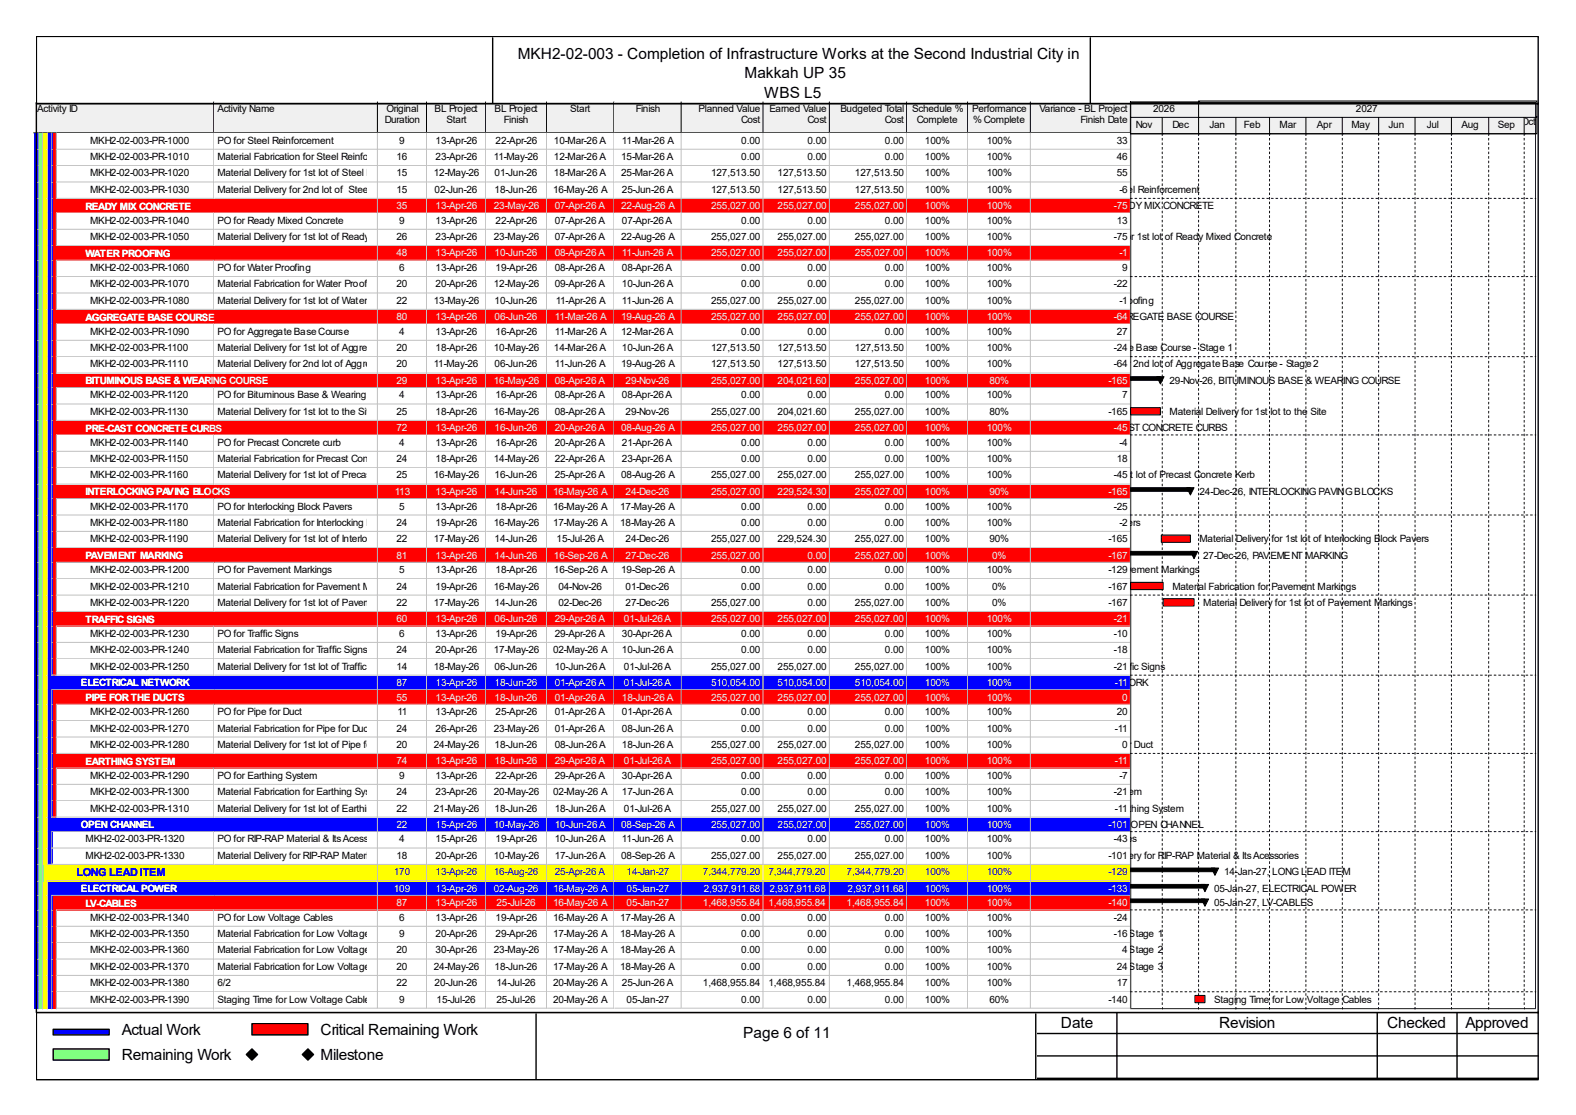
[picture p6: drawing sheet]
<svg xmlns="http://www.w3.org/2000/svg" width="297mm" height="210mm" viewBox="0 0 297 210" stroke-linecap="round" stroke-linejoin="round" font-family="sans-serif">
<defs><g id="words">
<g font-size="2.9">
<text x="97.6" y="11.1">MKH2-02-003 - Completion of Infrastructure Works at the Second Industrial City in</text>
<text x="140.3" y="14.8">Makkah UP 35</text>
<text x="144" y="18.5">WBS L5</text>
<text x="22.9" y="194.9">Actual Work</text>
<text x="60.4" y="194.9">Critical Remaining Work</text>
<text x="140.1" y="195.5">Page 6 of 11</text>
<text x="199.9" y="193.6">Date</text>
<text x="229.7" y="193.6">Revision</text>
<text x="261.4" y="193.6">Checked</text>
<text x="276.2" y="193.6">Approved</text>
<text x="22.9" y="199.7">Remaining Work</text>
<text x="60.4" y="199.7">Milestone</text>
</g>
<text font-size="2.1" fill="#00f" x="14.4" y="165.1">LONG LEAD ITEM</text>
<g font-size="1.9">
<text x="7" y="21.1">Activity ID</text>
<text x="41" y="21.1">Activity Name</text>
<text x="72.5" y="23.1">Duration</text>
<text x="72.9" y="21.1">Original</text>
<text x="81.9" y="21.1">BL Project</text>
<text x="84.2" y="23.1">Start</text>
<text x="93.2" y="21.1">BL Project</text>
<text x="95" y="23.1">Finish</text>
<text x="107.4" y="21.1">Start</text>
<text x="119.8" y="21.1">Finish</text>
<text x="131.6" y="21.1">Planned Value</text>
<text x="139.7" y="23.1">Cost</text>
<text x="145" y="21.1">Earned Value</text>
<text x="152.2" y="23.1">Cost</text>
<text x="158.4" y="21.1">Budgeted Total</text>
<text x="166.8" y="23.1">Cost</text>
<text x="171.9" y="21.1">Schedule %</text>
<text x="172.8" y="23.1">Complete</text>
<text x="183.2" y="21.1">Performance</text>
<text x="183.4" y="23.1">% Complete</text>
<text x="195.9" y="21.1">Variance - BL Project</text>
<text x="203.6" y="23.1">Finish Date</text>
<text x="217.3" y="21.1">2026</text>
<text x="255.5" y="21.1">2027</text>
<text x="286.7" y="23.6">Oct</text>
<text x="17" y="27.1">MKH2-02-003-PR-1000</text>
<text x="41" y="27.1">PO for Steel Reinforcement</text>
<text x="75.2" y="27.1">9</text>
<text x="82.1" y="27.1">13-Apr-26</text>
<text x="93.4" y="27.1">22-Apr-26</text>
<text x="104.4" y="27.1">10-Mar-26 A</text>
<text x="117.2" y="27.1">11-Mar-26 A</text>
<text x="139.7" y="27.1">0.00</text>
<text x="152.2" y="27.1">0.00</text>
<text x="166.8" y="27.1">0.00</text>
<text x="174.3" y="27.1">100%</text>
<text x="186" y="27.1">100%</text>
<text x="210.5" y="27.1">33</text>
<text x="214.1" y="24.1">Nov</text>
<text x="220.9" y="24.1">Dec</text>
<text x="227.9" y="24.1">Jan</text>
<text x="234.4" y="24.1">Feb</text>
<text x="241.1" y="24.1">Mar</text>
<text x="248.2" y="24.1">Apr</text>
<text x="254.7" y="24.1">May</text>
<text x="261.7" y="24.1">Jun</text>
<text x="268.9" y="24.1">Jul</text>
<text x="275.4" y="24.1">Aug</text>
<text x="282.3" y="24.1">Sep</text>
<text x="17" y="30.1">MKH2-02-003-PR-1010</text>
<text x="17" y="33.2">MKH2-02-003-PR-1020</text>
<text x="41" y="30.1">Material Fabrication for Steel Reinforcement</text>
<text x="41" y="33.2">Material Delivery for 1st lot of Steel Reinforcement</text>
<text x="74.7" y="30.1">16</text>
<text x="74.7" y="33.2">15</text>
<text x="81.7" y="33.2">12-May-26</text>
<text x="82.1" y="30.1">23-Apr-26</text>
<text x="93" y="30.1">11-May-26</text>
<text x="93.2" y="33.2">01-Jun-26</text>
<text x="104.4" y="30.1">12-Mar-26 A</text>
<text x="104.4" y="33.2">18-Mar-26 A</text>
<text x="117.1" y="30.1">15-Mar-26 A</text>
<text x="117.1" y="33.2">25-Mar-26 A</text>
<text x="134" y="33.2">127,513.50</text>
<text x="139.7" y="30.1">0.00</text>
<text x="146.5" y="33.2">127,513.50</text>
<text x="152.2" y="30.1">0.00</text>
<text x="161.1" y="33.2">127,513.50</text>
<text x="166.8" y="30.1">0.00</text>
<text x="174.3" y="30.1">100%</text>
<text x="174.3" y="33.2">100%</text>
<text x="186" y="30.1">100%</text>
<text x="186" y="33.2">100%</text>
<text x="210.5" y="30.1">46</text>
<text x="210.5" y="33.2">55</text>
<text x="17" y="36.3">MKH2-02-003-PR-1030</text>
<text x="41" y="36.3">Material Delivery for 2nd lot of Steel Reinforcement02-Jun-26</text>
<text x="74.7" y="36.3">15</text>
<text x="93.2" y="36.3">18-Jun-26</text>
<text x="104.2" y="36.3">16-May-26 A</text>
<text x="117.2" y="36.3">25-Jun-26 A</text>
<text x="134" y="36.3">127,513.50</text>
<text x="146.5" y="36.3">127,513.50</text>
<text x="161.1" y="36.3">127,513.50</text>
<text x="174.3" y="36.3">100%</text>
<text x="185.1" y="36.3">Material Delivery for 2nd lot of Steel Reinforcement</text>
<text x="186" y="36.3">100%</text>
<text x="198.1" y="39.4">22-Aug-26 A, READY MIX CONCRETE</text>
<text x="211" y="36.3">-6</text>
<text x="17" y="42.1">MKH2-02-003-PR-1040</text>
<text x="17" y="45.2">MKH2-02-003-PR-1050</text>
<text x="41" y="42.1">PO for Ready Mixed Concrete</text>
<text x="41" y="45.2">Material Delivery for 1st lot of Ready Mixed Concrete23-Apr-26</text>
<text x="74.7" y="45.2">26</text>
<text x="75.2" y="42.1">9</text>
<text x="82.1" y="42.1">13-Apr-26</text>
<text x="93" y="45.2">23-May-26</text>
<text x="93.4" y="42.1">22-Apr-26</text>
<text x="104.6" y="42.1">07-Apr-26 A</text>
<text x="104.6" y="45.2">07-Apr-26 A</text>
<text x="117.1" y="45.2">22-Aug-26 A</text>
<text x="117.2" y="42.1">07-Apr-26 A</text>
<text x="134" y="45.2">255,027.00</text>
<text x="139.7" y="42.1">0.00</text>
<text x="146.5" y="45.2">255,027.00</text>
<text x="152.2" y="42.1">0.00</text>
<text x="161.1" y="45.2">255,027.00</text>
<text x="166.8" y="42.1">0.00</text>
<text x="174.3" y="42.1">100%</text>
<text x="174.3" y="45.2">100%</text>
<text x="186" y="42.1">100%</text>
<text x="186" y="45.2">100%</text>
<text x="198.1" y="45.2">Material Delivery for 1st lot of Ready Mixed Concrete</text>
<text x="209.9" y="45.2">-75</text>
<text x="210.5" y="42.1">13</text>
<text x="17" y="51.1">MKH2-02-003-PR-1060</text>
<text x="41" y="51.1">PO for Water Proofing</text>
<text x="75.2" y="51.1">6</text>
<text x="82.1" y="51.1">13-Apr-26</text>
<text x="93.4" y="51.1">19-Apr-26</text>
<text x="104.6" y="51.1">08-Apr-26 A</text>
<text x="117.2" y="51.1">08-Apr-26 A</text>
<text x="139.7" y="51.1">0.00</text>
<text x="152.2" y="51.1">0.00</text>
<text x="166.8" y="51.1">0.00</text>
<text x="174.3" y="51.1">100%</text>
<text x="186" y="51.1">100%</text>
<text x="211.5" y="51.1">9</text>
<text x="17" y="54.1">MKH2-02-003-PR-1070</text>
<text x="17" y="57.2">MKH2-02-003-PR-1080</text>
<text x="41" y="54.1">Material Fabrication for Water Proofing</text>
<text x="41" y="57.2">Material Delivery for 1st lot of Water Proofing</text>
<text x="74.7" y="54.1">20</text>
<text x="74.7" y="57.2">22</text>
<text x="81.7" y="57.2">13-May-26</text>
<text x="82.1" y="54.1">20-Apr-26</text>
<text x="93" y="54.1">12-May-26</text>
<text x="93.2" y="57.2">10-Jun-26</text>
<text x="104.6" y="54.1">09-Apr-26 A</text>
<text x="104.7" y="57.2">11-Apr-26 A</text>
<text x="117.2" y="54.1">10-Jun-26 A</text>
<text x="117.2" y="57.2">11-Jun-26 A</text>
<text x="134" y="57.2">255,027.00</text>
<text x="139.7" y="54.1">0.00</text>
<text x="146.5" y="57.2">255,027.00</text>
<text x="152.2" y="54.1">0.00</text>
<text x="161.1" y="57.2">255,027.00</text>
<text x="166.8" y="54.1">0.00</text>
<text x="174.3" y="54.1">100%</text>
<text x="174.3" y="57.2">100%</text>
<text x="182" y="57.2">Material Delivery for 1st lot of Water Proofing</text>
<text x="186" y="54.1">100%</text>
<text x="186" y="57.2">100%</text>
<text x="209.9" y="54.1">-22</text>
<text x="211" y="57.2">-1</text>
<text x="17" y="63">MKH2-02-003-PR-1090</text>
<text x="41" y="63">PO for Aggregate Base Course</text>
<text x="75.2" y="63">4</text>
<text x="82.1" y="63">13-Apr-26</text>
<text x="93.4" y="63">16-Apr-26</text>
<text x="104.6" y="63">11-Mar-26 A</text>
<text x="117.1" y="63">12-Mar-26 A</text>
<text x="139.7" y="63">0.00</text>
<text x="152.2" y="63">0.00</text>
<text x="166.8" y="63">0.00</text>
<text x="174.3" y="63">100%</text>
<text x="186" y="63">100%</text>
<text x="197.4" y="60.3">19-Aug-26 A, AGGREGATE BASE COURSE</text>
<text x="210.5" y="63">27</text>
<text x="17" y="66.1">MKH2-02-003-PR-1100</text>
<text x="17" y="69.2">MKH2-02-003-PR-1110</text>
<text x="41" y="66.1">Material Delivery for 1st lot of Aggregate Base Course - Stage 1</text>
<text x="41" y="69.2">Material Delivery for 2nd lot of Aggregate Base Course - Stage 2</text>
<text x="74.7" y="66.1">20</text>
<text x="74.7" y="69.2">20</text>
<text x="81.7" y="69.2">11-May-26</text>
<text x="82.1" y="66.1">18-Apr-26</text>
<text x="93" y="66.1">10-May-26</text>
<text x="93.2" y="69.2">06-Jun-26</text>
<text x="104.4" y="66.1">14-Mar-26 A</text>
<text x="104.6" y="69.2">11-Jun-26 A</text>
<text x="117.1" y="69.2">19-Aug-26 A</text>
<text x="117.2" y="66.1">10-Jun-26 A</text>
<text x="134" y="66.1">127,513.50</text>
<text x="134" y="69.2">127,513.50</text>
<text x="146.5" y="66.1">127,513.50</text>
<text x="146.5" y="69.2">127,513.50</text>
<text x="161.1" y="66.1">127,513.50</text>
<text x="161.1" y="69.2">127,513.50</text>
<text x="174.3" y="66.1">100%</text>
<text x="174.3" y="69.2">100%</text>
<text x="181.8" y="66.1">Material Delivery for 1st lot of Aggregate Base Course - Stage 1</text>
<text x="186" y="66.1">100%</text>
<text x="186" y="69.2">100%</text>
<text x="197.4" y="69.2">Material Delivery for 2nd lot of Aggregate Base Course - Stage 2</text>
<text x="209.9" y="66.1">-24</text>
<text x="209.9" y="69.2">-64</text>
<text x="17" y="75.1">MKH2-02-003-PR-1120</text>
<text x="41" y="75.1">PO for Bituminous Base &amp; Wearing Cource4</text>
<text x="82.1" y="75.1">13-Apr-26</text>
<text x="93.4" y="75.1">16-Apr-26</text>
<text x="104.6" y="75.1">08-Apr-26 A</text>
<text x="117.2" y="75.1">08-Apr-26 A</text>
<text x="139.7" y="75.1">0.00</text>
<text x="152.2" y="75.1">0.00</text>
<text x="166.8" y="75.1">0.00</text>
<text x="174.3" y="75.1">100%</text>
<text x="186" y="75.1">100%</text>
<text x="211.5" y="75.1">7</text>
<text x="220.4" y="72.3">29-Nov-26, BITUMINOUS BASE &amp; WEARING COURSE</text>
<text x="17" y="78.1">MKH2-02-003-PR-1130</text>
<text x="17" y="83.9">MKH2-02-003-PR-1140</text>
<text x="41" y="78.1">Material Delivery for 1st lot to the Site</text>
<text x="41" y="83.9">PO for Precast Concrete curb</text>
<text x="74.7" y="78.1">25</text>
<text x="75.2" y="83.9">4</text>
<text x="82.1" y="78.1">18-Apr-26</text>
<text x="82.1" y="83.9">13-Apr-26</text>
<text x="93" y="78.1">16-May-26</text>
<text x="93.4" y="83.9">16-Apr-26</text>
<text x="104.6" y="78.1">08-Apr-26 A</text>
<text x="104.6" y="83.9">20-Apr-26 A</text>
<text x="117.2" y="83.9">21-Apr-26 A</text>
<text x="117.9" y="78.1">29-Nov-26</text>
<text x="134" y="78.1">255,027.00</text>
<text x="139.7" y="83.9">0.00</text>
<text x="146.5" y="78.1">204,021.60</text>
<text x="152.2" y="83.9">0.00</text>
<text x="161.1" y="78.1">255,027.00</text>
<text x="166.8" y="83.9">0.00</text>
<text x="174.3" y="78.1">100%</text>
<text x="174.3" y="83.9">100%</text>
<text x="186" y="83.9">100%</text>
<text x="186.5" y="78.1">80%</text>
<text x="195" y="81.2">08-Aug-26 A, PRE-CAST CONCRETE CURBS</text>
<text x="208.9" y="78.1">-165</text>
<text x="211" y="83.9">-4</text>
<text x="220.4" y="78.1">Material Delivery for 1st lot to the Site</text>
<text x="17" y="87">MKH2-02-003-PR-1150</text>
<text x="41" y="87">Material Fabrication for Precast Concrete curb</text>
<text x="74.7" y="87">24</text>
<text x="82.1" y="87">18-Apr-26</text>
<text x="93" y="87">14-May-26</text>
<text x="104.6" y="87">22-Apr-26 A</text>
<text x="117.2" y="87">23-Apr-26 A</text>
<text x="139.7" y="87">0.00</text>
<text x="152.2" y="87">0.00</text>
<text x="166.8" y="87">0.00</text>
<text x="174.3" y="87">100%</text>
<text x="186" y="87">100%</text>
<text x="210.5" y="87">18</text>
<text x="17" y="90.1">MKH2-02-003-PR-1160</text>
<text x="17" y="96">MKH2-02-003-PR-1170</text>
<text x="41" y="90.1">Material Delivery for 1st lot of Precast Concrete Kerb16-May-26</text>
<text x="41" y="96">PO for Interlocking Block Pavers</text>
<text x="74.7" y="90.1">25</text>
<text x="75.2" y="96">5</text>
<text x="82.1" y="96">13-Apr-26</text>
<text x="93.2" y="90.1">16-Jun-26</text>
<text x="93.4" y="96">18-Apr-26</text>
<text x="104.2" y="96">16-May-26 A</text>
<text x="104.6" y="90.1">25-Apr-26 A</text>
<text x="116.9" y="96">17-May-26 A</text>
<text x="117.1" y="90.1">08-Aug-26 A</text>
<text x="134" y="90.1">255,027.00</text>
<text x="139.7" y="96">0.00</text>
<text x="146.5" y="90.1">255,027.00</text>
<text x="152.2" y="96">0.00</text>
<text x="161.1" y="90.1">255,027.00</text>
<text x="166.8" y="96">0.00</text>
<text x="174.3" y="90.1">100%</text>
<text x="174.3" y="96">100%</text>
<text x="186" y="90.1">100%</text>
<text x="186" y="96">100%</text>
<text x="195" y="90.1">Material Delivery for 1st lot of Precast Concrete Kerb</text>
<text x="209.9" y="90.1">-45</text>
<text x="209.9" y="96">-25</text>
<text x="226.1" y="93.2">24-Dec-26, INTERLOCKING PAVING BLOCKS</text>
<text x="17" y="99.1">MKH2-02-003-PR-1180</text>
<text x="41" y="99.1">Material Fabrication for Interlocking Block Pavers</text>
<text x="74.7" y="99.1">24</text>
<text x="82.1" y="99.1">19-Apr-26</text>
<text x="93" y="99.1">16-May-26</text>
<text x="104.2" y="99.1">17-May-26 A</text>
<text x="116.9" y="99.1">18-May-26 A</text>
<text x="139.7" y="99.1">0.00</text>
<text x="152.2" y="99.1">0.00</text>
<text x="166.8" y="99.1">0.00</text>
<text x="174.3" y="99.1">100%</text>
<text x="176.5" y="99.1">Material Fabrication for Interlocking Block Pavers</text>
<text x="186" y="99.1">100%</text>
<text x="211" y="99.1">-2</text>
<text x="17" y="102.1">MKH2-02-003-PR-1190</text>
<text x="17" y="107.9">MKH2-02-003-PR-1200</text>
<text x="41" y="102.1">Material Delivery for 1st lot of Interlocking Block Pavers</text>
<text x="41" y="107.9">PO for Pavement Markings</text>
<text x="74.7" y="102.1">22</text>
<text x="75.2" y="107.9">5</text>
<text x="81.7" y="102.1">17-May-26</text>
<text x="82.1" y="107.9">13-Apr-26</text>
<text x="93.2" y="102.1">14-Jun-26</text>
<text x="93.4" y="107.9">18-Apr-26</text>
<text x="104.4" y="107.9">16-Sep-26 A</text>
<text x="104.9" y="102.1">15-Jul-26 A</text>
<text x="117.1" y="107.9">19-Sep-26 A</text>
<text x="117.9" y="102.1">24-Dec-26</text>
<text x="134" y="102.1">255,027.00</text>
<text x="139.7" y="107.9">0.00</text>
<text x="146.5" y="102.1">229,524.30</text>
<text x="152.2" y="107.9">0.00</text>
<text x="161.1" y="102.1">255,027.00</text>
<text x="166.8" y="107.9">0.00</text>
<text x="174.3" y="102.1">100%</text>
<text x="174.3" y="107.9">100%</text>
<text x="186" y="107.9">100%</text>
<text x="186.5" y="102.1">90%</text>
<text x="204.5" y="107.9">PO for Pavement Markings</text>
<text x="208.9" y="102.1">-165</text>
<text x="208.9" y="107.9">-129</text>
<text x="226.1" y="102.1">Material Delivery for 1st lot of Interlocking Block Pavers</text>
<text x="226.7" y="105.2">27-Dec-26, PAVEMENT MARKING</text>
<text x="17" y="111">MKH2-02-003-PR-1210</text>
<text x="41" y="111">Material Fabrication for Pavement Markings</text>
<text x="74.7" y="111">24</text>
<text x="82.1" y="111">19-Apr-26</text>
<text x="93" y="111">16-May-26</text>
<text x="105.2" y="111">04-Nov-26</text>
<text x="117.9" y="111">01-Dec-26</text>
<text x="139.7" y="111">0.00</text>
<text x="152.2" y="111">0.00</text>
<text x="166.8" y="111">0.00</text>
<text x="174.3" y="111">100%</text>
<text x="187" y="111">0%</text>
<text x="208.9" y="111">-167</text>
<text x="220.9" y="111">Material Fabrication for Pavement Markings</text>
<text x="17" y="114.1">MKH2-02-003-PR-1220</text>
<text x="17" y="119.9">MKH2-02-003-PR-1230</text>
<text x="41" y="114.1">Material Delivery for 1st lot of Pavement Markings</text>
<text x="41" y="119.9">PO for Traffic Signs</text>
<text x="74.7" y="114.1">22</text>
<text x="75.2" y="119.9">6</text>
<text x="81.7" y="114.1">17-May-26</text>
<text x="82.1" y="119.9">13-Apr-26</text>
<text x="93.2" y="114.1">14-Jun-26</text>
<text x="93.4" y="119.9">19-Apr-26</text>
<text x="104.6" y="119.9">29-Apr-26 A</text>
<text x="105.2" y="114.1">02-Dec-26</text>
<text x="117.2" y="119.9">30-Apr-26 A</text>
<text x="117.9" y="114.1">27-Dec-26</text>
<text x="134" y="114.1">255,027.00</text>
<text x="139.7" y="119.9">0.00</text>
<text x="152.2" y="114.1">0.00</text>
<text x="152.2" y="119.9">0.00</text>
<text x="161.1" y="114.1">255,027.00</text>
<text x="166.8" y="119.9">0.00</text>
<text x="174.3" y="114.1">100%</text>
<text x="174.3" y="119.9">100%</text>
<text x="186" y="119.9">100%</text>
<text x="187" y="114.1">0%</text>
<text x="208.9" y="114.1">-167</text>
<text x="209.9" y="119.9">-10</text>
<text x="226.7" y="114.1">Material Delivery for 1st lot of Pavement Markings</text>
<text x="17" y="123">MKH2-02-003-PR-1240</text>
<text x="41" y="123">Material Fabrication for Traffic Signs</text>
<text x="74.7" y="123">24</text>
<text x="82.1" y="123">20-Apr-26</text>
<text x="93" y="123">17-May-26</text>
<text x="104.2" y="123">02-May-26 A</text>
<text x="117.2" y="123">10-Jun-26 A</text>
<text x="139.7" y="123">0.00</text>
<text x="152.2" y="123">0.00</text>
<text x="166.8" y="123">0.00</text>
<text x="174.3" y="123">100%</text>
<text x="186" y="123">100%</text>
<text x="209.9" y="123">-18</text>
<text x="17" y="126.1">MKH2-02-003-PR-1250</text>
<text x="41" y="126.1">Material Delivery for 1st lot of Traffic Signs 14</text>
<text x="81.7" y="126.1">18-May-26</text>
<text x="93.2" y="126.1">06-Jun-26</text>
<text x="104.6" y="126.1">10-Jun-26 A</text>
<text x="117.6" y="126.1">01-Jul-26 A</text>
<text x="134" y="126.1">255,027.00</text>
<text x="146.5" y="126.1">255,027.00</text>
<text x="161.1" y="126.1">255,027.00</text>
<text x="174.3" y="126.1">100%</text>
<text x="186" y="126.1">100%</text>
<text x="186.5" y="126.1">Material Delivery for 1st lot of Traffic Signs</text>
<text x="186.5" y="129.2">01-Jul-26 A, ELECTRICAL NETWORK</text>
<text x="209.9" y="126.1">-21</text>
<text x="17" y="134.7">MKH2-02-003-PR-1260</text>
<text x="17" y="137.8">MKH2-02-003-PR-1270</text>
<text x="41" y="134.7">PO for Pipe for Duct</text>
<text x="41" y="137.8">Material Fabrication for Pipe for Duct</text>
<text x="74.7" y="137.8">24</text>
<text x="74.9" y="134.7">11</text>
<text x="82.1" y="134.7">13-Apr-26</text>
<text x="82.1" y="137.8">26-Apr-26</text>
<text x="93" y="137.8">23-May-26</text>
<text x="93.4" y="134.7">25-Apr-26</text>
<text x="104.6" y="134.7">01-Apr-26 A</text>
<text x="104.6" y="137.8">01-Apr-26 A</text>
<text x="117.2" y="134.7">01-Apr-26 A</text>
<text x="117.2" y="137.8">08-Jun-26 A</text>
<text x="139.7" y="134.7">0.00</text>
<text x="139.7" y="137.8">0.00</text>
<text x="152.2" y="134.7">0.00</text>
<text x="152.2" y="137.8">0.00</text>
<text x="166.8" y="134.7">0.00</text>
<text x="166.8" y="137.8">0.00</text>
<text x="174.3" y="134.7">100%</text>
<text x="174.3" y="137.8">100%</text>
<text x="186" y="134.7">100%</text>
<text x="186" y="137.8">100%</text>
<text x="210.1" y="137.8">-11</text>
<text x="210.5" y="134.7">20</text>
<text x="17" y="140.8">MKH2-02-003-PR-1280</text>
<text x="41" y="140.8">Material Delivery for 1st lot of Pipe for Duct20</text>
<text x="81.7" y="140.8">24-May-26</text>
<text x="93.2" y="140.8">18-Jun-26</text>
<text x="104.6" y="140.8">08-Jun-26 A</text>
<text x="117.2" y="140.8">18-Jun-26 A</text>
<text x="134" y="140.8">255,027.00</text>
<text x="146.5" y="140.8">255,027.00</text>
<text x="161.1" y="140.8">255,027.00</text>
<text x="174.3" y="140.8">100%</text>
<text x="183.6" y="140.8">Material Delivery for 1st lot of Pipe for Duct</text>
<text x="186" y="140.8">100%</text>
<text x="186.5" y="143.9">01-Jul-26 A, EARTHING SYSTEM</text>
<text x="211.5" y="140.8">0</text>
<text x="17" y="146.7">MKH2-02-003-PR-1290</text>
<text x="17" y="149.8">MKH2-02-003-PR-1300</text>
<text x="41" y="146.7">PO for Earthing System</text>
<text x="41" y="149.8">Material Fabrication for Earthing System</text>
<text x="74.7" y="149.8">24</text>
<text x="75.2" y="146.7">9</text>
<text x="82.1" y="146.7">13-Apr-26</text>
<text x="82.1" y="149.8">23-Apr-26</text>
<text x="93" y="149.8">20-May-26</text>
<text x="93.4" y="146.7">22-Apr-26</text>
<text x="104.2" y="149.8">02-May-26 A</text>
<text x="104.6" y="146.7">29-Apr-26 A</text>
<text x="117.2" y="146.7">30-Apr-26 A</text>
<text x="117.2" y="149.8">17-Jun-26 A</text>
<text x="139.7" y="146.7">0.00</text>
<text x="139.7" y="149.8">0.00</text>
<text x="152.2" y="146.7">0.00</text>
<text x="152.2" y="149.8">0.00</text>
<text x="166.8" y="146.7">0.00</text>
<text x="166.8" y="149.8">0.00</text>
<text x="174.3" y="146.7">100%</text>
<text x="174.3" y="149.8">100%</text>
<text x="183.4" y="149.8">Material Fabrication for Earthing System</text>
<text x="186" y="146.7">100%</text>
<text x="186" y="149.8">100%</text>
<text x="209.9" y="149.8">-21</text>
<text x="211" y="146.7">-7</text>
<text x="17" y="152.9">MKH2-02-003-PR-1310</text>
<text x="41" y="152.9">Material Delivery for 1st lot of Earthing System</text>
<text x="74.7" y="152.9">22</text>
<text x="81.7" y="152.9">21-May-26</text>
<text x="93.2" y="152.9">18-Jun-26</text>
<text x="104.6" y="152.9">18-Jun-26 A</text>
<text x="117.6" y="152.9">01-Jul-26 A</text>
<text x="134" y="152.9">255,027.00</text>
<text x="146.5" y="152.9">255,027.00</text>
<text x="161.1" y="152.9">255,027.00</text>
<text x="174.3" y="152.9">100%</text>
<text x="186" y="152.9">100%</text>
<text x="186.5" y="152.9">Material Delivery for 1st lot of Earthing System</text>
<text x="202.1" y="156">08-Sep-26 A, OPEN CHANNEL</text>
<text x="210.1" y="152.9">-11</text>
<text x="16.1" y="158.7">MKH2-02-003-PR-1320</text>
<text x="16.1" y="161.8">MKH2-02-003-PR-1330</text>
<text x="41" y="158.7">PO for RIP-RAP Material &amp; Its Acessories</text>
<text x="41" y="161.8">Material Delivery for RIP-RAP Material &amp; Its Acessories</text>
<text x="74.7" y="161.8">18</text>
<text x="75.2" y="158.7">4</text>
<text x="82.1" y="158.7">15-Apr-26</text>
<text x="82.1" y="161.8">20-Apr-26</text>
<text x="93" y="161.8">10-May-26</text>
<text x="93.4" y="158.7">19-Apr-26</text>
<text x="104.6" y="158.7">10-Jun-26 A</text>
<text x="104.6" y="161.8">17-Jun-26 A</text>
<text x="117.1" y="161.8">08-Sep-26 A</text>
<text x="117.2" y="158.7">11-Jun-26 A</text>
<text x="134" y="161.8">255,027.00</text>
<text x="139.7" y="158.7">0.00</text>
<text x="146.5" y="161.8">255,027.00</text>
<text x="152.2" y="158.7">0.00</text>
<text x="161.1" y="161.8">255,027.00</text>
<text x="166.8" y="158.7">0.00</text>
<text x="174.3" y="158.7">100%</text>
<text x="174.3" y="161.8">100%</text>
<text x="182" y="158.7">PO for RIP-RAP Material &amp; Its Acessories</text>
<text x="186" y="158.7">100%</text>
<text x="186" y="161.8">100%</text>
<text x="202.1" y="161.8">Material Delivery for RIP-RAP Material &amp; Its Acessories</text>
<text x="208.9" y="161.8">-101</text>
<text x="209.9" y="158.7">-43</text>
<text x="228.8" y="167.9">05-Jan-27, ELECTRICAL POWER</text>
<text x="230.7" y="164.8">14-Jan-27, LONG LEAD ITEM</text>
<text x="17" y="173.4">MKH2-02-003-PR-1340</text>
<text x="41" y="173.4">PO for Low Voltage Cables</text>
<text x="75.2" y="173.4">6</text>
<text x="82.1" y="173.4">13-Apr-26</text>
<text x="93.4" y="173.4">19-Apr-26</text>
<text x="104.2" y="173.4">16-May-26 A</text>
<text x="116.9" y="173.4">17-May-26 A</text>
<text x="139.7" y="173.4">0.00</text>
<text x="152.2" y="173.4">0.00</text>
<text x="166.8" y="173.4">0.00</text>
<text x="174.3" y="173.4">100%</text>
<text x="186" y="173.4">100%</text>
<text x="209.9" y="173.4">-24</text>
<text x="228.8" y="170.7">05-Jan-27, LV-CABLES</text>
<text x="17" y="176.5">MKH2-02-003-PR-1350</text>
<text x="17" y="179.6">MKH2-02-003-PR-1360</text>
<text x="41" y="176.5">Material Fabrication for Low Voltage Cables - Stage 1</text>
<text x="41" y="179.6">Material Fabrication for Low Voltage Cables - Stage 2</text>
<text x="74.7" y="179.6">20</text>
<text x="75.2" y="176.5">9</text>
<text x="82.1" y="176.5">20-Apr-26</text>
<text x="82.1" y="179.6">30-Apr-26</text>
<text x="93" y="179.6">23-May-26</text>
<text x="93.4" y="176.5">29-Apr-26</text>
<text x="104.2" y="176.5">17-May-26 A</text>
<text x="104.2" y="179.6">17-May-26 A</text>
<text x="116.9" y="176.5">18-May-26 A</text>
<text x="116.9" y="179.6">18-May-26 A</text>
<text x="139.7" y="176.5">0.00</text>
<text x="139.7" y="179.6">0.00</text>
<text x="152.2" y="176.5">0.00</text>
<text x="152.2" y="179.6">0.00</text>
<text x="166.8" y="176.5">0.00</text>
<text x="166.8" y="179.6">0.00</text>
<text x="174.3" y="176.5">100%</text>
<text x="174.3" y="179.6">100%</text>
<text x="176.5" y="176.5">Material Fabrication for Low Voltage Cables - Stage 1</text>
<text x="176.5" y="179.6">Material Fabrication for Low Voltage Cables - Stage 2</text>
<text x="186" y="176.5">100%</text>
<text x="186" y="179.6">100%</text>
<text x="209.9" y="176.5">-16</text>
<text x="211.5" y="179.6">4</text>
<text x="17" y="182.7">MKH2-02-003-PR-1370</text>
<text x="17" y="185.8">MKH2-02-003-PR-1380</text>
<text x="41" y="182.7">Material Fabrication for Low Voltage Cables - Stage 3</text>
<text x="41" y="185.8">6/2</text>
<text x="74.7" y="182.7">20</text>
<text x="74.7" y="185.8">22</text>
<text x="81.7" y="182.7">24-May-26</text>
<text x="81.9" y="185.8">20-Jun-26</text>
<text x="93.2" y="182.7">18-Jun-26</text>
<text x="93.6" y="185.8">14-Jul-26</text>
<text x="104.2" y="182.7">17-May-26 A</text>
<text x="104.2" y="185.8">20-May-26 A</text>
<text x="116.9" y="182.7">18-May-26 A</text>
<text x="117.2" y="185.8">25-Jun-26 A</text>
<text x="132.5" y="185.8">1,468,955.84</text>
<text x="139.7" y="182.7">0.00</text>
<text x="144.8" y="185.8">1,468,955.84</text>
<text x="152.2" y="182.7">0.00</text>
<text x="159.6" y="185.8">1,468,955.84</text>
<text x="166.8" y="182.7">0.00</text>
<text x="174.3" y="182.7">100%</text>
<text x="174.3" y="185.8">100%</text>
<text x="176.5" y="182.7">Material Fabrication for Low Voltage Cables - Stage 3</text>
<text x="186" y="182.7">100%</text>
<text x="186" y="185.8">100%</text>
<text x="210.5" y="182.7">24</text>
<text x="210.5" y="185.8">17</text>
<text x="17" y="188.8">MKH2-02-003-PR-1390</text>
<text x="41" y="188.8">Staging Time for Low Voltage Cables</text>
<text x="75.2" y="188.8">9</text>
<text x="82.3" y="188.8">15-Jul-26</text>
<text x="93.6" y="188.8">25-Jul-26</text>
<text x="104.2" y="188.8">20-May-26 A</text>
<text x="118.1" y="188.8">05-Jan-27</text>
<text x="139.7" y="188.8">0.00</text>
<text x="152.2" y="188.8">0.00</text>
<text x="166.8" y="188.8">0.00</text>
<text x="174.3" y="188.8">100%</text>
<text x="186.5" y="188.8">60%</text>
<text x="208.9" y="188.8">-140</text>
<text x="228.8" y="188.8">Staging Time for Low Voltage Cables</text>
</g>
<g font-size="1.9" fill="#fff">
<text x="16.1" y="39.5">READY MIX CONCRETE</text>
<text x="74.7" y="39.4">35</text>
<text x="82.1" y="39.4">13-Apr-26</text>
<text x="93" y="39.4">23-May-26</text>
<text x="104.6" y="39.4">07-Apr-26 A</text>
<text x="117.1" y="39.4">22-Aug-26 A</text>
<text x="134" y="39.4">255,027.00</text>
<text x="146.5" y="39.4">255,027.00</text>
<text x="161.1" y="39.4">255,027.00</text>
<text x="174.3" y="39.4">100%</text>
<text x="186" y="39.4">100%</text>
<text x="209.9" y="39.4">-75</text>
<text x="16.1" y="48.4">WATER PROOFING</text>
<text x="74.7" y="48.3">48</text>
<text x="82.1" y="48.3">13-Apr-26</text>
<text x="93.2" y="48.3">10-Jun-26</text>
<text x="104.6" y="48.3">08-Apr-26 A</text>
<text x="117.2" y="48.3">11-Jun-26 A</text>
<text x="134" y="48.3">255,027.00</text>
<text x="146.5" y="48.3">255,027.00</text>
<text x="161.1" y="48.3">255,027.00</text>
<text x="174.3" y="48.3">100%</text>
<text x="186" y="48.3">100%</text>
<text x="211" y="48.3">-1</text>
<text x="16.1" y="60.4">AGGREGATE BASE COURSE</text>
<text x="74.7" y="60.3">80</text>
<text x="82.1" y="60.3">13-Apr-26</text>
<text x="93.2" y="60.3">06-Jun-26</text>
<text x="104.6" y="60.3">11-Mar-26 A</text>
<text x="117.1" y="60.3">19-Aug-26 A</text>
<text x="134" y="60.3">255,027.00</text>
<text x="146.5" y="60.3">255,027.00</text>
<text x="161.1" y="60.3">255,027.00</text>
<text x="174.3" y="60.3">100%</text>
<text x="186" y="60.3">100%</text>
<text x="209.9" y="60.3">-64</text>
<text x="16.1" y="72.4">BITUMINOUS BASE &amp; WEARING COURSE</text>
<text x="74.7" y="72.3">29</text>
<text x="82.1" y="72.3">13-Apr-26</text>
<text x="93" y="72.3">16-May-26</text>
<text x="104.6" y="72.3">08-Apr-26 A</text>
<text x="117.9" y="72.3">29-Nov-26</text>
<text x="134" y="72.3">255,027.00</text>
<text x="146.5" y="72.3">204,021.60</text>
<text x="161.1" y="72.3">255,027.00</text>
<text x="174.3" y="72.3">100%</text>
<text x="186.5" y="72.3">80%</text>
<text x="208.9" y="72.3">-165</text>
<text x="16.1" y="81.3">PRE-CAST CONCRETE CURBS</text>
<text x="74.7" y="81.2">72</text>
<text x="82.1" y="81.2">13-Apr-26</text>
<text x="93.2" y="81.2">16-Jun-26</text>
<text x="104.6" y="81.2">20-Apr-26 A</text>
<text x="117.1" y="81.2">08-Aug-26 A</text>
<text x="134" y="81.2">255,027.00</text>
<text x="146.5" y="81.2">255,027.00</text>
<text x="161.1" y="81.2">255,027.00</text>
<text x="174.3" y="81.2">100%</text>
<text x="186" y="81.2">100%</text>
<text x="209.9" y="81.2">-45</text>
<text x="16.1" y="93.3">INTERLOCKING PAVING BLOCKS</text>
<text x="74.4" y="93.2">113</text>
<text x="82.1" y="93.2">13-Apr-26</text>
<text x="93.2" y="93.2">14-Jun-26</text>
<text x="104.2" y="93.2">16-May-26 A</text>
<text x="117.9" y="93.2">24-Dec-26</text>
<text x="134" y="93.2">255,027.00</text>
<text x="146.5" y="93.2">229,524.30</text>
<text x="161.1" y="93.2">255,027.00</text>
<text x="174.3" y="93.2">100%</text>
<text x="186.5" y="93.2">90%</text>
<text x="208.9" y="93.2">-165</text>
<text x="16.1" y="105.3">PAVEMENT MARKING</text>
<text x="74.7" y="105.2">81</text>
<text x="82.1" y="105.2">13-Apr-26</text>
<text x="93.2" y="105.2">14-Jun-26</text>
<text x="104.4" y="105.2">16-Sep-26 A</text>
<text x="117.9" y="105.2">27-Dec-26</text>
<text x="134" y="105.2">255,027.00</text>
<text x="152.2" y="105.2">0.00</text>
<text x="161.1" y="105.2">255,027.00</text>
<text x="174.3" y="105.2">100%</text>
<text x="187" y="105.2">0%</text>
<text x="208.9" y="105.2">-167</text>
<text x="16.1" y="117.3">TRAFFIC SIGNS</text>
<text x="74.7" y="117.2">60</text>
<text x="82.1" y="117.2">13-Apr-26</text>
<text x="93.2" y="117.2">06-Jun-26</text>
<text x="104.6" y="117.2">29-Apr-26 A</text>
<text x="117.6" y="117.2">01-Jul-26 A</text>
<text x="134" y="117.2">255,027.00</text>
<text x="146.5" y="117.2">255,027.00</text>
<text x="161.1" y="117.2">255,027.00</text>
<text x="174.3" y="117.2">100%</text>
<text x="186" y="117.2">100%</text>
<text x="209.9" y="117.2">-21</text>
<text x="15.2" y="129.3">ELECTRICAL NETWORK</text>
<text x="74.7" y="129.2">87</text>
<text x="74.7" y="132">55</text>
<text x="82.1" y="129.2">13-Apr-26</text>
<text x="82.1" y="132">13-Apr-26</text>
<text x="93.2" y="129.2">18-Jun-26</text>
<text x="93.2" y="132">18-Jun-26</text>
<text x="104.6" y="129.2">01-Apr-26 A</text>
<text x="104.6" y="132">01-Apr-26 A</text>
<text x="117.2" y="132">18-Jun-26 A</text>
<text x="117.6" y="129.2">01-Jul-26 A</text>
<text x="134" y="129.2">510,054.00</text>
<text x="134" y="132">255,027.00</text>
<text x="146.5" y="129.2">510,054.00</text>
<text x="146.5" y="132">255,027.00</text>
<text x="161.1" y="129.2">510,054.00</text>
<text x="161.1" y="132">255,027.00</text>
<text x="174.3" y="129.2">100%</text>
<text x="174.3" y="132">100%</text>
<text x="186" y="129.2">100%</text>
<text x="186" y="132">100%</text>
<text x="210.1" y="129.2">-11</text>
<text x="211.5" y="132">0</text>
<text x="16.1" y="132">PIPE FOR THE DUCTS</text>
<text x="74.7" y="143.9">74</text>
<text x="82.1" y="143.9">13-Apr-26</text>
<text x="93.2" y="143.9">18-Jun-26</text>
<text x="104.6" y="143.9">29-Apr-26 A</text>
<text x="117.6" y="143.9">01-Jul-26 A</text>
<text x="134" y="143.9">255,027.00</text>
<text x="146.5" y="143.9">255,027.00</text>
<text x="161.1" y="143.9">255,027.00</text>
<text x="174.3" y="143.9">100%</text>
<text x="186" y="143.9">100%</text>
<text x="210.1" y="143.9">-11</text>
<text x="16.1" y="144">EARTHING SYSTEM</text>
<text x="74.7" y="156">22</text>
<text x="82.1" y="156">15-Apr-26</text>
<text x="93" y="156">10-May-26</text>
<text x="104.6" y="156">10-Jun-26 A</text>
<text x="117.1" y="156">08-Sep-26 A</text>
<text x="134" y="156">255,027.00</text>
<text x="146.5" y="156">255,027.00</text>
<text x="161.1" y="156">255,027.00</text>
<text x="174.3" y="156">100%</text>
<text x="186" y="156">100%</text>
<text x="208.9" y="156">-101</text>
<text x="15.2" y="156">OPEN CHANNEL</text>
<text x="74.2" y="167.9">109</text>
<text x="82.1" y="167.9">13-Apr-26</text>
<text x="93" y="167.9">02-Aug-26</text>
<text x="104.2" y="167.9">16-May-26 A</text>
<text x="118.1" y="167.9">05-Jan-27</text>
<text x="132.7" y="167.9">2,937,911.68</text>
<text x="145" y="167.9">2,937,911.68</text>
<text x="159.7" y="167.9">2,937,911.68</text>
<text x="174.3" y="167.9">100%</text>
<text x="186" y="167.9">100%</text>
<text x="208.9" y="167.9">-133</text>
<text x="15.2" y="168">ELECTRICAL POWER</text>
<text x="16.1" y="170.8">LV-CABLES</text>
<text x="74.7" y="170.7">87</text>
<text x="82.1" y="170.7">13-Apr-26</text>
<text x="93.6" y="170.7">25-Jul-26</text>
<text x="104.2" y="170.7">16-May-26 A</text>
<text x="118.1" y="170.7">05-Jan-27</text>
<text x="132.5" y="170.7">1,468,955.84</text>
<text x="144.8" y="170.7">1,468,955.84</text>
<text x="159.6" y="170.7">1,468,955.84</text>
<text x="174.3" y="170.7">100%</text>
<text x="186" y="170.7">100%</text>
<text x="208.9" y="170.7">-140</text>
</g>
<g font-size="1.9" fill="#00f">
<text x="74.2" y="164.8">170</text>
<text x="82.1" y="164.8">13-Apr-26</text>
<text x="93" y="164.8">16-Aug-26</text>
<text x="104.6" y="164.8">25-Apr-26 A</text>
<text x="118.1" y="164.8">14-Jan-27</text>
<text x="132.5" y="164.8">7,344,779.20</text>
<text x="144.8" y="164.8">7,344,779.20</text>
<text x="159.6" y="164.8">7,344,779.20</text>
<text x="174.3" y="164.8">100%</text>
<text x="186" y="164.8">100%</text>
<text x="208.9" y="164.8">-129</text>
</g>
</g></defs>
<path d="M6.5 19.2h33.9v6h-33.9z" fill="#f0f0f0"/>
<path d="M40.3 19.2v5.8h-34" fill="none" stroke="#000" stroke-width=".19"/>
<path d="M40.4 19.2h30.9v6h-30.9z" fill="#f0f0f0"/>
<path d="M71.1 19.2v5.8h-30.8" fill="none" stroke="#000" stroke-width=".19"/>
<path d="M71.3 19.2h9.3v6h-9.3z" fill="#f0f0f0"/>
<path d="M80.4 19.2v5.8h-9.3" fill="none" stroke="#000" stroke-width=".19"/>
<path d="M80.6 19.2h11.1v6h-11.1z" fill="#f0f0f0"/>
<path d="M91.5 19.2v5.8h-11.1" fill="none" stroke="#000" stroke-width=".19"/>
<path d="M91.7 19.2h11.5v6h-11.5z" fill="#f0f0f0"/>
<path d="M103 19.2v5.8h-11.5" fill="none" stroke="#000" stroke-width=".19"/>
<path d="M103.2 19.2h12.7v6h-12.7z" fill="#f0f0f0"/>
<path d="M115.7 19.2v5.8h-12.7" fill="none" stroke="#000" stroke-width=".19"/>
<path d="M115.9 19.2h12.6v6h-12.6z" fill="#f0f0f0"/>
<path d="M128.4 19.2v5.8h-12.7" fill="none" stroke="#000" stroke-width=".19"/>
<path d="M128.5 19.2h15.5v6h-15.5z" fill="#f0f0f0"/>
<path d="M143.8 19.2v5.8h-15.4" fill="none" stroke="#000" stroke-width=".19"/>
<path d="M144 19.2h12.5v6h-12.5z" fill="#f0f0f0"/>
<path d="M156.3 19.2v5.8h-12.5" fill="none" stroke="#000" stroke-width=".19"/>
<path d="M156.5 19.2h14.5v6h-14.5z" fill="#f0f0f0"/>
<path d="M170.9 19.2v5.8h-14.6" fill="none" stroke="#000" stroke-width=".19"/>
<path d="M171 19.2h11.5v6h-11.5z" fill="#f0f0f0"/>
<path d="M182.4 19.2v5.8h-11.5" fill="none" stroke="#000" stroke-width=".19"/>
<path d="M182.5 19.2h11.9v6h-11.9z" fill="#f0f0f0"/>
<path d="M194.2 19.2v5.8h-11.8" fill="none" stroke="#000" stroke-width=".19"/>
<path d="M194.4 19.2h18.8v6h-18.8z" fill="#f0f0f0"/>
<path d="M213 19.2v5.8h-18.8" fill="none" stroke="#000" stroke-width=".19"/>
<path d="M6.5 25.2h.9v3.1h-.9z" fill="#00f"/>
<path d="M7.2 25v3.3" fill="none" stroke="#c0c0c0" stroke-width=".19"/>
<path d="M7.4 25.2h.8v3.1h-.8z" fill="#80ff80"/>
<path d="M8.1 25v3.3" fill="none" stroke="#c0c0c0" stroke-width=".19"/>
<path d="M8.2 25.2h.9v3.1h-.9z" fill="#ff0"/>
<path d="M8.9 25v3.3" fill="none" stroke="#c0c0c0" stroke-width=".19"/>
<path d="M9.1 25.2h.8v3.1h-.8z" fill="#00f"/>
<path d="M9.8 25v3.3" fill="none" stroke="#c0c0c0" stroke-width=".19"/>
<path d="M9.9 25.2h.9v3.1h-.9z" fill="#f00"/>
<path d="M10.6 25v3.3" fill="none" stroke="#c0c0c0" stroke-width=".19"/>
<path d="M10.8 25.2h29.6v3.1h-29.6z" fill="#fff"/>
<path d="M10.6 28.1h29.8M40.3 25v3.3" fill="none" stroke="#c0c0c0" stroke-width=".19"/>
<path d="M40.4 25.2h30.9v3.1h-30.9z" fill="#fff"/>
<path d="M71.1 25v3.1h-30.7" fill="none" stroke="#c0c0c0" stroke-width=".19"/>
<path d="M71.3 25.2h9.3v3.1h-9.3z" fill="#fff"/>
<path d="M80.4 25v3.1h-9.1" fill="none" stroke="#c0c0c0" stroke-width=".19"/>
<path d="M80.6 25.2h11.1v3.1h-11.1z" fill="#fff"/>
<path d="M91.5 25v3.1h-10.9" fill="none" stroke="#c0c0c0" stroke-width=".19"/>
<path d="M91.7 25.2h11.5v3.1h-11.5z" fill="#fff"/>
<path d="M103 25v3.1h-11.3" fill="none" stroke="#c0c0c0" stroke-width=".19"/>
<path d="M103.2 25.2h12.7v3.1h-12.7z" fill="#fff"/>
<path d="M115.7 25v3.1h-12.5" fill="none" stroke="#c0c0c0" stroke-width=".19"/>
<path d="M115.9 25.2h12.6v3.1h-12.6z" fill="#fff"/>
<path d="M128.4 25v3.1h-12.5" fill="none" stroke="#c0c0c0" stroke-width=".19"/>
<path d="M128.5 25.2h15.5v3.1h-15.5z" fill="#fff"/>
<path d="M143.8 25v3.1h-15.3" fill="none" stroke="#c0c0c0" stroke-width=".19"/>
<path d="M144 25.2h12.5v3.1h-12.5z" fill="#fff"/>
<path d="M156.3 25v3.1h-12.3" fill="none" stroke="#c0c0c0" stroke-width=".19"/>
<path d="M156.5 25.2h14.5v3.1h-14.5z" fill="#fff"/>
<path d="M170.9 25v3.1h-14.4" fill="none" stroke="#c0c0c0" stroke-width=".19"/>
<path d="M171 25.2h11.5v3.1h-11.5z" fill="#fff"/>
<path d="M182.4 25v3.1h-11.4" fill="none" stroke="#c0c0c0" stroke-width=".19"/>
<path d="M182.5 25.2h11.9v3.1h-11.9z" fill="#fff"/>
<path d="M194.2 25v3.1h-11.7" fill="none" stroke="#c0c0c0" stroke-width=".19"/>
<path d="M194.4 25.2h18.8v3.1h-18.8z" fill="#fff"/>
<path d="M213 25v3.1h-18.7" fill="none" stroke="#c0c0c0" stroke-width=".19"/>
<path d="M6.5 28.3h.9v3.1h-.9z" fill="#00f"/>
<path d="M7.2 28.1v3.3" fill="none" stroke="#c0c0c0" stroke-width=".19"/>
<path d="M7.4 28.3h.8v3.1h-.8z" fill="#80ff80"/>
<path d="M8.1 28.1v3.3" fill="none" stroke="#c0c0c0" stroke-width=".19"/>
<path d="M8.2 28.3h.9v3.1h-.9z" fill="#ff0"/>
<path d="M8.9 28.1v3.3" fill="none" stroke="#c0c0c0" stroke-width=".19"/>
<path d="M9.1 28.3h.8v3.1h-.8z" fill="#00f"/>
<path d="M9.8 28.1v3.3" fill="none" stroke="#c0c0c0" stroke-width=".19"/>
<path d="M9.9 28.3h.9v3.1h-.9z" fill="#f00"/>
<path d="M10.6 28.1v3.3" fill="none" stroke="#c0c0c0" stroke-width=".19"/>
<path d="M10.8 28.3h29.6v3.1h-29.6z" fill="#fff"/>
<path d="M10.6 31.2h29.8M40.3 28.1v3.3" fill="none" stroke="#c0c0c0" stroke-width=".19"/>
<path d="M40.4 28.3h30.9v3.1h-30.9z" fill="#fff"/>
<path d="M71.1 28.1v3.1h-30.7" fill="none" stroke="#c0c0c0" stroke-width=".19"/>
<path d="M71.3 28.3h9.3v3.1h-9.3z" fill="#fff"/>
<path d="M80.4 28.1v3.1h-9.1" fill="none" stroke="#c0c0c0" stroke-width=".19"/>
<path d="M80.6 28.3h11.1v3.1h-11.1z" fill="#fff"/>
<path d="M91.5 28.1v3.1h-10.9" fill="none" stroke="#c0c0c0" stroke-width=".19"/>
<path d="M91.7 28.3h11.5v3.1h-11.5z" fill="#fff"/>
<path d="M103 28.1v3.1h-11.3" fill="none" stroke="#c0c0c0" stroke-width=".19"/>
<path d="M103.2 28.3h12.7v3.1h-12.7z" fill="#fff"/>
<path d="M115.7 28.1v3.1h-12.5" fill="none" stroke="#c0c0c0" stroke-width=".19"/>
<path d="M115.9 28.3h12.6v3.1h-12.6z" fill="#fff"/>
<path d="M128.4 28.1v3.1h-12.5" fill="none" stroke="#c0c0c0" stroke-width=".19"/>
<path d="M128.5 28.3h15.5v3.1h-15.5z" fill="#fff"/>
<path d="M143.8 28.1v3.1h-15.3" fill="none" stroke="#c0c0c0" stroke-width=".19"/>
<path d="M144 28.3h12.5v3.1h-12.5z" fill="#fff"/>
<path d="M156.3 28.1v3.1h-12.3" fill="none" stroke="#c0c0c0" stroke-width=".19"/>
<path d="M156.5 28.3h14.5v3.1h-14.5z" fill="#fff"/>
<path d="M170.9 28.1v3.1h-14.4" fill="none" stroke="#c0c0c0" stroke-width=".19"/>
<path d="M171 28.3h11.5v3.1h-11.5z" fill="#fff"/>
<path d="M182.4 28.1v3.1h-11.4" fill="none" stroke="#c0c0c0" stroke-width=".19"/>
<path d="M182.5 28.3h11.9v3.1h-11.9z" fill="#fff"/>
<path d="M194.2 28.1v3.1h-11.7" fill="none" stroke="#c0c0c0" stroke-width=".19"/>
<path d="M194.4 28.3h18.8v3.1h-18.8z" fill="#fff"/>
<path d="M213 28.1v3.1h-18.7" fill="none" stroke="#c0c0c0" stroke-width=".19"/>
<path d="M6.5 31.4h.9v3.1h-.9z" fill="#00f"/>
<path d="M7.2 31.2v3.2" fill="none" stroke="#c0c0c0" stroke-width=".19"/>
<path d="M7.4 31.4h.8v3.1h-.8z" fill="#80ff80"/>
<path d="M8.1 31.2v3.2" fill="none" stroke="#c0c0c0" stroke-width=".19"/>
<path d="M8.2 31.4h.9v3.1h-.9z" fill="#ff0"/>
<path d="M8.9 31.2v3.2" fill="none" stroke="#c0c0c0" stroke-width=".19"/>
<path d="M9.1 31.4h.8v3.1h-.8z" fill="#00f"/>
<path d="M9.8 31.2v3.2" fill="none" stroke="#c0c0c0" stroke-width=".19"/>
<path d="M9.9 31.4h.9v3.1h-.9z" fill="#f00"/>
<path d="M10.6 31.2v3.2" fill="none" stroke="#c0c0c0" stroke-width=".19"/>
<path d="M10.8 31.4h29.6v3.1h-29.6z" fill="#fff"/>
<path d="M10.6 34.3h29.8M40.3 31.2v3.2" fill="none" stroke="#c0c0c0" stroke-width=".19"/>
<path d="M40.4 31.4h30.9v3.1h-30.9z" fill="#fff"/>
<path d="M71.1 31.2v3.1h-30.7" fill="none" stroke="#c0c0c0" stroke-width=".19"/>
<path d="M71.3 31.4h9.3v3.1h-9.3z" fill="#fff"/>
<path d="M80.4 31.2v3.1h-9.1" fill="none" stroke="#c0c0c0" stroke-width=".19"/>
<path d="M80.6 31.4h11.1v3.1h-11.1z" fill="#fff"/>
<path d="M91.5 31.2v3.1h-10.9" fill="none" stroke="#c0c0c0" stroke-width=".19"/>
<path d="M91.7 31.4h11.5v3.1h-11.5z" fill="#fff"/>
<path d="M103 31.2v3.1h-11.3" fill="none" stroke="#c0c0c0" stroke-width=".19"/>
<path d="M103.2 31.4h12.7v3.1h-12.7z" fill="#fff"/>
<path d="M115.7 31.2v3.1h-12.5" fill="none" stroke="#c0c0c0" stroke-width=".19"/>
<path d="M115.9 31.4h12.6v3.1h-12.6z" fill="#fff"/>
<path d="M128.4 31.2v3.1h-12.5" fill="none" stroke="#c0c0c0" stroke-width=".19"/>
<path d="M128.5 31.4h15.5v3.1h-15.5z" fill="#fff"/>
<path d="M143.8 31.2v3.1h-15.3" fill="none" stroke="#c0c0c0" stroke-width=".19"/>
<path d="M144 31.4h12.5v3.1h-12.5z" fill="#fff"/>
<path d="M156.3 31.2v3.1h-12.3" fill="none" stroke="#c0c0c0" stroke-width=".19"/>
<path d="M156.5 31.4h14.5v3.1h-14.5z" fill="#fff"/>
<path d="M170.9 31.2v3.1h-14.4" fill="none" stroke="#c0c0c0" stroke-width=".19"/>
<path d="M171 31.4h11.5v3.1h-11.5z" fill="#fff"/>
<path d="M182.4 31.2v3.1h-11.4" fill="none" stroke="#c0c0c0" stroke-width=".19"/>
<path d="M182.5 31.4h11.9v3.1h-11.9z" fill="#fff"/>
<path d="M194.2 31.2v3.1h-11.7" fill="none" stroke="#c0c0c0" stroke-width=".19"/>
<path d="M194.4 31.4h18.8v3.1h-18.8z" fill="#fff"/>
<path d="M213 31.2v3.1h-18.7" fill="none" stroke="#c0c0c0" stroke-width=".19"/>
<path d="M6.5 34.5h.9v3h-.9z" fill="#00f"/>
<path d="M7.2 34.3v3.2" fill="none" stroke="#c0c0c0" stroke-width=".19"/>
<path d="M7.4 34.5h.8v3h-.8z" fill="#80ff80"/>
<path d="M8.1 34.3v3.2" fill="none" stroke="#c0c0c0" stroke-width=".19"/>
<path d="M8.2 34.5h.9v3h-.9z" fill="#ff0"/>
<path d="M8.9 34.3v3.2" fill="none" stroke="#c0c0c0" stroke-width=".19"/>
<path d="M9.1 34.5h.8v3h-.8z" fill="#00f"/>
<path d="M9.8 34.3v3.2" fill="none" stroke="#c0c0c0" stroke-width=".19"/>
<path d="M9.9 34.5h.9v3h-.9z" fill="#f00"/>
<path d="M10.6 34.3v3.2" fill="none" stroke="#c0c0c0" stroke-width=".19"/>
<path d="M10.8 34.5h29.6v3h-29.6z" fill="#fff"/>
<path d="M10.6 37.4h29.8M40.3 34.3v3.2" fill="none" stroke="#c0c0c0" stroke-width=".19"/>
<path d="M40.4 34.5h30.9v3h-30.9z" fill="#fff"/>
<path d="M71.1 34.3v3.1h-30.7" fill="none" stroke="#c0c0c0" stroke-width=".19"/>
<path d="M71.3 34.5h9.3v3h-9.3z" fill="#fff"/>
<path d="M80.4 34.3v3.1h-9.1" fill="none" stroke="#c0c0c0" stroke-width=".19"/>
<path d="M80.6 34.5h11.1v3h-11.1z" fill="#fff"/>
<path d="M91.5 34.3v3.1h-10.9" fill="none" stroke="#c0c0c0" stroke-width=".19"/>
<path d="M91.7 34.5h11.5v3h-11.5z" fill="#fff"/>
<path d="M103 34.3v3.1h-11.3" fill="none" stroke="#c0c0c0" stroke-width=".19"/>
<path d="M103.2 34.5h12.7v3h-12.7z" fill="#fff"/>
<path d="M115.7 34.3v3.1h-12.5" fill="none" stroke="#c0c0c0" stroke-width=".19"/>
<path d="M115.9 34.5h12.6v3h-12.6z" fill="#fff"/>
<path d="M128.4 34.3v3.1h-12.5" fill="none" stroke="#c0c0c0" stroke-width=".19"/>
<path d="M128.5 34.5h15.5v3h-15.5z" fill="#fff"/>
<path d="M143.8 34.3v3.1h-15.3" fill="none" stroke="#c0c0c0" stroke-width=".19"/>
<path d="M144 34.5h12.5v3h-12.5z" fill="#fff"/>
<path d="M156.3 34.3v3.1h-12.3" fill="none" stroke="#c0c0c0" stroke-width=".19"/>
<path d="M156.5 34.5h14.5v3h-14.5z" fill="#fff"/>
<path d="M170.9 34.3v3.1h-14.4" fill="none" stroke="#c0c0c0" stroke-width=".19"/>
<path d="M171 34.5h11.5v3h-11.5z" fill="#fff"/>
<path d="M182.4 34.3v3.1h-11.4" fill="none" stroke="#c0c0c0" stroke-width=".19"/>
<path d="M182.5 34.5h11.9v3h-11.9z" fill="#fff"/>
<path d="M194.2 34.3v3.1h-11.7" fill="none" stroke="#c0c0c0" stroke-width=".19"/>
<path d="M194.4 34.5h18.8v3h-18.8z" fill="#fff"/>
<path d="M213 34.3v3.1h-18.7" fill="none" stroke="#c0c0c0" stroke-width=".19"/>
<path d="M6.5 37.5h.9v2.8h-.9z" fill="#00f"/>
<path d="M7.2 37.4v2.9" fill="none" stroke="#c0c0c0" stroke-width=".19"/>
<path d="M7.4 37.5h.8v2.8h-.8z" fill="#80ff80"/>
<path d="M8.1 37.4v2.9" fill="none" stroke="#c0c0c0" stroke-width=".19"/>
<path d="M8.2 37.5h.9v2.8h-.9z" fill="#ff0"/>
<path d="M8.9 37.4v2.9" fill="none" stroke="#c0c0c0" stroke-width=".19"/>
<path d="M9.1 37.5h.8v2.8h-.8z" fill="#00f"/>
<path d="M9.8 37.4v2.9" fill="none" stroke="#c0c0c0" stroke-width=".19"/>
<path d="M9.9 37.5h30.5v2.8h-30.5z" fill="#f00"/>
<path d="M10.6 40.1h29.8" fill="none" stroke="#c0c0c0" stroke-width=".19"/>
<path d="M40.4 37.5h30.9v2.8h-30.9z" fill="#f00"/>
<path d="M71.1 37.4v2.7h-30.7" fill="none" stroke="#c0c0c0" stroke-width=".19"/>
<path d="M71.3 37.5h9.3v2.8h-9.3z" fill="#f00"/>
<path d="M80.4 37.4v2.7h-9.1" fill="none" stroke="#c0c0c0" stroke-width=".19"/>
<path d="M80.6 37.5h11.1v2.8h-11.1z" fill="#f00"/>
<path d="M91.5 37.4v2.7h-10.9" fill="none" stroke="#c0c0c0" stroke-width=".19"/>
<path d="M91.7 37.5h11.5v2.8h-11.5z" fill="#f00"/>
<path d="M103 37.4v2.7h-11.3" fill="none" stroke="#c0c0c0" stroke-width=".19"/>
<path d="M103.2 37.5h12.7v2.8h-12.7z" fill="#f00"/>
<path d="M115.7 37.4v2.7h-12.5" fill="none" stroke="#c0c0c0" stroke-width=".19"/>
<path d="M115.9 37.5h12.6v2.8h-12.6z" fill="#f00"/>
<path d="M128.4 37.4v2.7h-12.5" fill="none" stroke="#c0c0c0" stroke-width=".19"/>
<path d="M128.5 37.5h15.5v2.8h-15.5z" fill="#f00"/>
<path d="M143.8 37.4v2.7h-15.3" fill="none" stroke="#c0c0c0" stroke-width=".19"/>
<path d="M144 37.5h12.5v2.8h-12.5z" fill="#f00"/>
<path d="M156.3 37.4v2.7h-12.3" fill="none" stroke="#c0c0c0" stroke-width=".19"/>
<path d="M156.5 37.5h14.5v2.8h-14.5z" fill="#f00"/>
<path d="M170.9 37.4v2.7h-14.4" fill="none" stroke="#c0c0c0" stroke-width=".19"/>
<path d="M171 37.5h11.5v2.8h-11.5z" fill="#f00"/>
<path d="M182.4 37.4v2.7h-11.4" fill="none" stroke="#c0c0c0" stroke-width=".19"/>
<path d="M182.5 37.5h11.9v2.8h-11.9z" fill="#f00"/>
<path d="M194.2 37.4v2.7h-11.7" fill="none" stroke="#c0c0c0" stroke-width=".19"/>
<path d="M194.4 37.5h18.8v2.8h-18.8z" fill="#f00"/>
<path d="M213 37.4v2.7h-18.7" fill="none" stroke="#c0c0c0" stroke-width=".19"/>
<path d="M6.5 40.3h.9v3h-.9z" fill="#00f"/>
<path d="M7.2 40.1v3.3" fill="none" stroke="#c0c0c0" stroke-width=".19"/>
<path d="M7.4 40.3h.8v3h-.8z" fill="#80ff80"/>
<path d="M8.1 40.1v3.3" fill="none" stroke="#c0c0c0" stroke-width=".19"/>
<path d="M8.2 40.3h.9v3h-.9z" fill="#ff0"/>
<path d="M8.9 40.1v3.3" fill="none" stroke="#c0c0c0" stroke-width=".19"/>
<path d="M9.1 40.3h.8v3h-.8z" fill="#00f"/>
<path d="M9.8 40.1v3.3" fill="none" stroke="#c0c0c0" stroke-width=".19"/>
<path d="M9.9 40.3h.9v3h-.9z" fill="#f00"/>
<path d="M10.6 40.1v3.3" fill="none" stroke="#c0c0c0" stroke-width=".19"/>
<path d="M10.8 40.3h29.6v3h-29.6z" fill="#fff"/>
<path d="M10.6 43.2h29.8M40.3 40.1v3.3" fill="none" stroke="#c0c0c0" stroke-width=".19"/>
<path d="M40.4 40.3h30.9v3h-30.9z" fill="#fff"/>
<path d="M71.1 40.1v3.1h-30.7" fill="none" stroke="#c0c0c0" stroke-width=".19"/>
<path d="M71.3 40.3h9.3v3h-9.3z" fill="#fff"/>
<path d="M80.4 40.1v3.1h-9.1" fill="none" stroke="#c0c0c0" stroke-width=".19"/>
<path d="M80.6 40.3h11.1v3h-11.1z" fill="#fff"/>
<path d="M91.5 40.1v3.1h-10.9" fill="none" stroke="#c0c0c0" stroke-width=".19"/>
<path d="M91.7 40.3h11.5v3h-11.5z" fill="#fff"/>
<path d="M103 40.1v3.1h-11.3" fill="none" stroke="#c0c0c0" stroke-width=".19"/>
<path d="M103.2 40.3h12.7v3h-12.7z" fill="#fff"/>
<path d="M115.7 40.1v3.1h-12.5" fill="none" stroke="#c0c0c0" stroke-width=".19"/>
<path d="M115.9 40.3h12.6v3h-12.6z" fill="#fff"/>
<path d="M128.4 40.1v3.1h-12.5" fill="none" stroke="#c0c0c0" stroke-width=".19"/>
<path d="M128.5 40.3h15.5v3h-15.5z" fill="#fff"/>
<path d="M143.8 40.1v3.1h-15.3" fill="none" stroke="#c0c0c0" stroke-width=".19"/>
<path d="M144 40.3h12.5v3h-12.5z" fill="#fff"/>
<path d="M156.3 40.1v3.1h-12.3" fill="none" stroke="#c0c0c0" stroke-width=".19"/>
<path d="M156.5 40.3h14.5v3h-14.5z" fill="#fff"/>
<path d="M170.9 40.1v3.1h-14.4" fill="none" stroke="#c0c0c0" stroke-width=".19"/>
<path d="M171 40.3h11.5v3h-11.5z" fill="#fff"/>
<path d="M182.4 40.1v3.1h-11.4" fill="none" stroke="#c0c0c0" stroke-width=".19"/>
<path d="M182.5 40.3h11.9v3h-11.9z" fill="#fff"/>
<path d="M194.2 40.1v3.1h-11.7" fill="none" stroke="#c0c0c0" stroke-width=".19"/>
<path d="M194.4 40.3h18.8v3h-18.8z" fill="#fff"/>
<path d="M213 40.1v3.1h-18.7" fill="none" stroke="#c0c0c0" stroke-width=".19"/>
<path d="M6.5 43.3h.9v3.1h-.9z" fill="#00f"/>
<path d="M7.2 43.2v3.2" fill="none" stroke="#c0c0c0" stroke-width=".19"/>
<path d="M7.4 43.3h.8v3.1h-.8z" fill="#80ff80"/>
<path d="M8.1 43.2v3.2" fill="none" stroke="#c0c0c0" stroke-width=".19"/>
<path d="M8.2 43.3h.9v3.1h-.9z" fill="#ff0"/>
<path d="M8.9 43.2v3.2" fill="none" stroke="#c0c0c0" stroke-width=".19"/>
<path d="M9.1 43.3h.8v3.1h-.8z" fill="#00f"/>
<path d="M9.8 43.2v3.2" fill="none" stroke="#c0c0c0" stroke-width=".19"/>
<path d="M9.9 43.3h.9v3.1h-.9z" fill="#f00"/>
<path d="M10.6 43.2v3.2" fill="none" stroke="#c0c0c0" stroke-width=".19"/>
<path d="M10.8 43.3h29.6v3.1h-29.6z" fill="#fff"/>
<path d="M10.6 46.3h29.8M40.3 43.2v3.2" fill="none" stroke="#c0c0c0" stroke-width=".19"/>
<path d="M40.4 43.3h30.9v3.1h-30.9z" fill="#fff"/>
<path d="M71.1 43.2v3.1h-30.7" fill="none" stroke="#c0c0c0" stroke-width=".19"/>
<path d="M71.3 43.3h9.3v3.1h-9.3z" fill="#fff"/>
<path d="M80.4 43.2v3.1h-9.1" fill="none" stroke="#c0c0c0" stroke-width=".19"/>
<path d="M80.6 43.3h11.1v3.1h-11.1z" fill="#fff"/>
<path d="M91.5 43.2v3.1h-10.9" fill="none" stroke="#c0c0c0" stroke-width=".19"/>
<path d="M91.7 43.3h11.5v3.1h-11.5z" fill="#fff"/>
<path d="M103 43.2v3.1h-11.3" fill="none" stroke="#c0c0c0" stroke-width=".19"/>
<path d="M103.2 43.3h12.7v3.1h-12.7z" fill="#fff"/>
<path d="M115.7 43.2v3.1h-12.5" fill="none" stroke="#c0c0c0" stroke-width=".19"/>
<path d="M115.9 43.3h12.6v3.1h-12.6z" fill="#fff"/>
<path d="M128.4 43.2v3.1h-12.5" fill="none" stroke="#c0c0c0" stroke-width=".19"/>
<path d="M128.5 43.3h15.5v3.1h-15.5z" fill="#fff"/>
<path d="M143.8 43.2v3.1h-15.3" fill="none" stroke="#c0c0c0" stroke-width=".19"/>
<path d="M144 43.3h12.5v3.1h-12.5z" fill="#fff"/>
<path d="M156.3 43.2v3.1h-12.3" fill="none" stroke="#c0c0c0" stroke-width=".19"/>
<path d="M156.5 43.3h14.5v3.1h-14.5z" fill="#fff"/>
<path d="M170.9 43.2v3.1h-14.4" fill="none" stroke="#c0c0c0" stroke-width=".19"/>
<path d="M171 43.3h11.5v3.1h-11.5z" fill="#fff"/>
<path d="M182.4 43.2v3.1h-11.4" fill="none" stroke="#c0c0c0" stroke-width=".19"/>
<path d="M182.5 43.3h11.9v3.1h-11.9z" fill="#fff"/>
<path d="M194.2 43.2v3.1h-11.7" fill="none" stroke="#c0c0c0" stroke-width=".19"/>
<path d="M194.4 43.3h18.8v3.1h-18.8z" fill="#fff"/>
<path d="M213 43.2v3.1h-18.7" fill="none" stroke="#c0c0c0" stroke-width=".19"/>
<path d="M6.5 46.4h.9v2.8h-.9z" fill="#00f"/>
<path d="M7.2 46.3v2.9" fill="none" stroke="#c0c0c0" stroke-width=".19"/>
<path d="M7.4 46.4h.8v2.8h-.8z" fill="#80ff80"/>
<path d="M8.1 46.3v2.9" fill="none" stroke="#c0c0c0" stroke-width=".19"/>
<path d="M8.2 46.4h.9v2.8h-.9z" fill="#ff0"/>
<path d="M8.9 46.3v2.9" fill="none" stroke="#c0c0c0" stroke-width=".19"/>
<path d="M9.1 46.4h.8v2.8h-.8z" fill="#00f"/>
<path d="M9.8 46.3v2.9" fill="none" stroke="#c0c0c0" stroke-width=".19"/>
<path d="M9.9 46.4h30.5v2.8h-30.5z" fill="#f00"/>
<path d="M10.6 49h29.8" fill="none" stroke="#c0c0c0" stroke-width=".19"/>
<path d="M40.4 46.4h30.9v2.8h-30.9z" fill="#f00"/>
<path d="M71.1 46.3v2.7h-30.7" fill="none" stroke="#c0c0c0" stroke-width=".19"/>
<path d="M71.3 46.4h9.3v2.8h-9.3z" fill="#f00"/>
<path d="M80.4 46.3v2.7h-9.1" fill="none" stroke="#c0c0c0" stroke-width=".19"/>
<path d="M80.6 46.4h11.1v2.8h-11.1z" fill="#f00"/>
<path d="M91.5 46.3v2.7h-10.9" fill="none" stroke="#c0c0c0" stroke-width=".19"/>
<path d="M91.7 46.4h11.5v2.8h-11.5z" fill="#f00"/>
<path d="M103 46.3v2.7h-11.3" fill="none" stroke="#c0c0c0" stroke-width=".19"/>
<path d="M103.2 46.4h12.7v2.8h-12.7z" fill="#f00"/>
<path d="M115.7 46.3v2.7h-12.5" fill="none" stroke="#c0c0c0" stroke-width=".19"/>
<path d="M115.9 46.4h12.6v2.8h-12.6z" fill="#f00"/>
<path d="M128.4 46.3v2.7h-12.5" fill="none" stroke="#c0c0c0" stroke-width=".19"/>
<path d="M128.5 46.4h15.5v2.8h-15.5z" fill="#f00"/>
<path d="M143.8 46.3v2.7h-15.3" fill="none" stroke="#c0c0c0" stroke-width=".19"/>
<path d="M144 46.4h12.5v2.8h-12.5z" fill="#f00"/>
<path d="M156.3 46.3v2.7h-12.3" fill="none" stroke="#c0c0c0" stroke-width=".19"/>
<path d="M156.5 46.4h14.5v2.8h-14.5z" fill="#f00"/>
<path d="M170.9 46.3v2.7h-14.4" fill="none" stroke="#c0c0c0" stroke-width=".19"/>
<path d="M171 46.4h11.5v2.8h-11.5z" fill="#f00"/>
<path d="M182.4 46.3v2.7h-11.4" fill="none" stroke="#c0c0c0" stroke-width=".19"/>
<path d="M182.5 46.4h11.9v2.8h-11.9z" fill="#f00"/>
<path d="M194.2 46.3v2.7h-11.7" fill="none" stroke="#c0c0c0" stroke-width=".19"/>
<path d="M194.4 46.4h18.8v2.8h-18.8z" fill="#f00"/>
<path d="M213 46.3v2.7h-18.7" fill="none" stroke="#c0c0c0" stroke-width=".19"/>
<path d="M6.5 49.2h.9v3.1h-.9z" fill="#00f"/>
<path d="M7.2 49v3.3" fill="none" stroke="#c0c0c0" stroke-width=".19"/>
<path d="M7.4 49.2h.8v3.1h-.8z" fill="#80ff80"/>
<path d="M8.1 49v3.3" fill="none" stroke="#c0c0c0" stroke-width=".19"/>
<path d="M8.2 49.2h.9v3.1h-.9z" fill="#ff0"/>
<path d="M8.9 49v3.3" fill="none" stroke="#c0c0c0" stroke-width=".19"/>
<path d="M9.1 49.2h.8v3.1h-.8z" fill="#00f"/>
<path d="M9.8 49v3.3" fill="none" stroke="#c0c0c0" stroke-width=".19"/>
<path d="M9.9 49.2h.9v3.1h-.9z" fill="#f00"/>
<path d="M10.6 49v3.3" fill="none" stroke="#c0c0c0" stroke-width=".19"/>
<path d="M10.8 49.2h29.6v3.1h-29.6z" fill="#fff"/>
<path d="M10.6 52.1h29.8M40.3 49v3.3" fill="none" stroke="#c0c0c0" stroke-width=".19"/>
<path d="M40.4 49.2h30.9v3.1h-30.9z" fill="#fff"/>
<path d="M71.1 49v3.1h-30.7" fill="none" stroke="#c0c0c0" stroke-width=".19"/>
<path d="M71.3 49.2h9.3v3.1h-9.3z" fill="#fff"/>
<path d="M80.4 49v3.1h-9.1" fill="none" stroke="#c0c0c0" stroke-width=".19"/>
<path d="M80.6 49.2h11.1v3.1h-11.1z" fill="#fff"/>
<path d="M91.5 49v3.1h-10.9" fill="none" stroke="#c0c0c0" stroke-width=".19"/>
<path d="M91.7 49.2h11.5v3.1h-11.5z" fill="#fff"/>
<path d="M103 49v3.1h-11.3" fill="none" stroke="#c0c0c0" stroke-width=".19"/>
<path d="M103.2 49.2h12.7v3.1h-12.7z" fill="#fff"/>
<path d="M115.7 49v3.1h-12.5" fill="none" stroke="#c0c0c0" stroke-width=".19"/>
<path d="M115.9 49.2h12.6v3.1h-12.6z" fill="#fff"/>
<path d="M128.4 49v3.1h-12.5" fill="none" stroke="#c0c0c0" stroke-width=".19"/>
<path d="M128.5 49.2h15.5v3.1h-15.5z" fill="#fff"/>
<path d="M143.8 49v3.1h-15.3" fill="none" stroke="#c0c0c0" stroke-width=".19"/>
<path d="M144 49.2h12.5v3.1h-12.5z" fill="#fff"/>
<path d="M156.3 49v3.1h-12.3" fill="none" stroke="#c0c0c0" stroke-width=".19"/>
<path d="M156.5 49.2h14.5v3.1h-14.5z" fill="#fff"/>
<path d="M170.9 49v3.1h-14.4" fill="none" stroke="#c0c0c0" stroke-width=".19"/>
<path d="M171 49.2h11.5v3.1h-11.5z" fill="#fff"/>
<path d="M182.4 49v3.1h-11.4" fill="none" stroke="#c0c0c0" stroke-width=".19"/>
<path d="M182.5 49.2h11.9v3.1h-11.9z" fill="#fff"/>
<path d="M194.2 49v3.1h-11.7" fill="none" stroke="#c0c0c0" stroke-width=".19"/>
<path d="M194.4 49.2h18.8v3.1h-18.8z" fill="#fff"/>
<path d="M213 49v3.1h-18.7" fill="none" stroke="#c0c0c0" stroke-width=".19"/>
<path d="M6.5 52.3h.9v3.1h-.9z" fill="#00f"/>
<path d="M7.2 52.1v3.3" fill="none" stroke="#c0c0c0" stroke-width=".19"/>
<path d="M7.4 52.3h.8v3.1h-.8z" fill="#80ff80"/>
<path d="M8.1 52.1v3.3" fill="none" stroke="#c0c0c0" stroke-width=".19"/>
<path d="M8.2 52.3h.9v3.1h-.9z" fill="#ff0"/>
<path d="M8.9 52.1v3.3" fill="none" stroke="#c0c0c0" stroke-width=".19"/>
<path d="M9.1 52.3h.8v3.1h-.8z" fill="#00f"/>
<path d="M9.8 52.1v3.3" fill="none" stroke="#c0c0c0" stroke-width=".19"/>
<path d="M9.9 52.3h.9v3.1h-.9z" fill="#f00"/>
<path d="M10.6 52.1v3.3" fill="none" stroke="#c0c0c0" stroke-width=".19"/>
<path d="M10.8 52.3h29.6v3.1h-29.6z" fill="#fff"/>
<path d="M10.6 55.2h29.8M40.3 52.1v3.3" fill="none" stroke="#c0c0c0" stroke-width=".19"/>
<path d="M40.4 52.3h30.9v3.1h-30.9z" fill="#fff"/>
<path d="M71.1 52.1v3.1h-30.7" fill="none" stroke="#c0c0c0" stroke-width=".19"/>
<path d="M71.3 52.3h9.3v3.1h-9.3z" fill="#fff"/>
<path d="M80.4 52.1v3.1h-9.1" fill="none" stroke="#c0c0c0" stroke-width=".19"/>
<path d="M80.6 52.3h11.1v3.1h-11.1z" fill="#fff"/>
<path d="M91.5 52.1v3.1h-10.9" fill="none" stroke="#c0c0c0" stroke-width=".19"/>
<path d="M91.7 52.3h11.5v3.1h-11.5z" fill="#fff"/>
<path d="M103 52.1v3.1h-11.3" fill="none" stroke="#c0c0c0" stroke-width=".19"/>
<path d="M103.2 52.3h12.7v3.1h-12.7z" fill="#fff"/>
<path d="M115.7 52.1v3.1h-12.5" fill="none" stroke="#c0c0c0" stroke-width=".19"/>
<path d="M115.9 52.3h12.6v3.1h-12.6z" fill="#fff"/>
<path d="M128.4 52.1v3.1h-12.5" fill="none" stroke="#c0c0c0" stroke-width=".19"/>
<path d="M128.5 52.3h15.5v3.1h-15.5z" fill="#fff"/>
<path d="M143.8 52.1v3.1h-15.3" fill="none" stroke="#c0c0c0" stroke-width=".19"/>
<path d="M144 52.3h12.5v3.1h-12.5z" fill="#fff"/>
<path d="M156.3 52.1v3.1h-12.3" fill="none" stroke="#c0c0c0" stroke-width=".19"/>
<path d="M156.5 52.3h14.5v3.1h-14.5z" fill="#fff"/>
<path d="M170.9 52.1v3.1h-14.4" fill="none" stroke="#c0c0c0" stroke-width=".19"/>
<path d="M171 52.3h11.5v3.1h-11.5z" fill="#fff"/>
<path d="M182.4 52.1v3.1h-11.4" fill="none" stroke="#c0c0c0" stroke-width=".19"/>
<path d="M182.5 52.3h11.9v3.1h-11.9z" fill="#fff"/>
<path d="M194.2 52.1v3.1h-11.7" fill="none" stroke="#c0c0c0" stroke-width=".19"/>
<path d="M194.4 52.3h18.8v3.1h-18.8z" fill="#fff"/>
<path d="M213 52.1v3.1h-18.7" fill="none" stroke="#c0c0c0" stroke-width=".19"/>
<path d="M6.5 55.4h.9v3.1h-.9z" fill="#00f"/>
<path d="M7.2 55.2v3.2" fill="none" stroke="#c0c0c0" stroke-width=".19"/>
<path d="M7.4 55.4h.8v3.1h-.8z" fill="#80ff80"/>
<path d="M8.1 55.2v3.2" fill="none" stroke="#c0c0c0" stroke-width=".19"/>
<path d="M8.2 55.4h.9v3.1h-.9z" fill="#ff0"/>
<path d="M8.9 55.2v3.2" fill="none" stroke="#c0c0c0" stroke-width=".19"/>
<path d="M9.1 55.4h.8v3.1h-.8z" fill="#00f"/>
<path d="M9.8 55.2v3.2" fill="none" stroke="#c0c0c0" stroke-width=".19"/>
<path d="M9.9 55.4h.9v3.1h-.9z" fill="#f00"/>
<path d="M10.6 55.2v3.2" fill="none" stroke="#c0c0c0" stroke-width=".19"/>
<path d="M10.8 55.4h29.6v3.1h-29.6z" fill="#fff"/>
<path d="M10.6 58.3h29.8M40.3 55.2v3.2" fill="none" stroke="#c0c0c0" stroke-width=".19"/>
<path d="M40.4 55.4h30.9v3.1h-30.9z" fill="#fff"/>
<path d="M71.1 55.2v3.1h-30.7" fill="none" stroke="#c0c0c0" stroke-width=".19"/>
<path d="M71.3 55.4h9.3v3.1h-9.3z" fill="#fff"/>
<path d="M80.4 55.2v3.1h-9.1" fill="none" stroke="#c0c0c0" stroke-width=".19"/>
<path d="M80.6 55.4h11.1v3.1h-11.1z" fill="#fff"/>
<path d="M91.5 55.2v3.1h-10.9" fill="none" stroke="#c0c0c0" stroke-width=".19"/>
<path d="M91.7 55.4h11.5v3.1h-11.5z" fill="#fff"/>
<path d="M103 55.2v3.1h-11.3" fill="none" stroke="#c0c0c0" stroke-width=".19"/>
<path d="M103.2 55.4h12.7v3.1h-12.7z" fill="#fff"/>
<path d="M115.7 55.2v3.1h-12.5" fill="none" stroke="#c0c0c0" stroke-width=".19"/>
<path d="M115.9 55.4h12.6v3.1h-12.6z" fill="#fff"/>
<path d="M128.4 55.2v3.1h-12.5" fill="none" stroke="#c0c0c0" stroke-width=".19"/>
<path d="M128.5 55.4h15.5v3.1h-15.5z" fill="#fff"/>
<path d="M143.8 55.2v3.1h-15.3" fill="none" stroke="#c0c0c0" stroke-width=".19"/>
<path d="M144 55.4h12.5v3.1h-12.5z" fill="#fff"/>
<path d="M156.3 55.2v3.1h-12.3" fill="none" stroke="#c0c0c0" stroke-width=".19"/>
<path d="M156.5 55.4h14.5v3.1h-14.5z" fill="#fff"/>
<path d="M170.9 55.2v3.1h-14.4" fill="none" stroke="#c0c0c0" stroke-width=".19"/>
<path d="M171 55.4h11.5v3.1h-11.5z" fill="#fff"/>
<path d="M182.4 55.2v3.1h-11.4" fill="none" stroke="#c0c0c0" stroke-width=".19"/>
<path d="M182.5 55.4h11.9v3.1h-11.9z" fill="#fff"/>
<path d="M194.2 55.2v3.1h-11.7" fill="none" stroke="#c0c0c0" stroke-width=".19"/>
<path d="M194.4 55.4h18.8v3.1h-18.8z" fill="#fff"/>
<path d="M213 55.2v3.1h-18.7" fill="none" stroke="#c0c0c0" stroke-width=".19"/>
<path d="M6.5 58.5h.9v2.7h-.9z" fill="#00f"/>
<path d="M7.2 58.3v2.9" fill="none" stroke="#c0c0c0" stroke-width=".19"/>
<path d="M7.4 58.5h.8v2.7h-.8z" fill="#80ff80"/>
<path d="M8.1 58.3v2.9" fill="none" stroke="#c0c0c0" stroke-width=".19"/>
<path d="M8.2 58.5h.9v2.7h-.9z" fill="#ff0"/>
<path d="M8.9 58.3v2.9" fill="none" stroke="#c0c0c0" stroke-width=".19"/>
<path d="M9.1 58.5h.8v2.7h-.8z" fill="#00f"/>
<path d="M9.8 58.3v2.9" fill="none" stroke="#c0c0c0" stroke-width=".19"/>
<path d="M9.9 58.5h30.5v2.7h-30.5z" fill="#f00"/>
<path d="M10.6 61h29.8" fill="none" stroke="#c0c0c0" stroke-width=".19"/>
<path d="M40.4 58.5h30.9v2.7h-30.9z" fill="#f00"/>
<path d="M71.1 58.3v2.7h-30.7" fill="none" stroke="#c0c0c0" stroke-width=".19"/>
<path d="M71.3 58.5h9.3v2.7h-9.3z" fill="#f00"/>
<path d="M80.4 58.3v2.7h-9.1" fill="none" stroke="#c0c0c0" stroke-width=".19"/>
<path d="M80.6 58.5h11.1v2.7h-11.1z" fill="#f00"/>
<path d="M91.5 58.3v2.7h-10.9" fill="none" stroke="#c0c0c0" stroke-width=".19"/>
<path d="M91.7 58.5h11.5v2.7h-11.5z" fill="#f00"/>
<path d="M103 58.3v2.7h-11.3" fill="none" stroke="#c0c0c0" stroke-width=".19"/>
<path d="M103.2 58.5h12.7v2.7h-12.7z" fill="#f00"/>
<path d="M115.7 58.3v2.7h-12.5" fill="none" stroke="#c0c0c0" stroke-width=".19"/>
<path d="M115.9 58.5h12.6v2.7h-12.6z" fill="#f00"/>
<path d="M128.4 58.3v2.7h-12.5" fill="none" stroke="#c0c0c0" stroke-width=".19"/>
<path d="M128.5 58.5h15.5v2.7h-15.5z" fill="#f00"/>
<path d="M143.8 58.3v2.7h-15.3" fill="none" stroke="#c0c0c0" stroke-width=".19"/>
<path d="M144 58.5h12.5v2.7h-12.5z" fill="#f00"/>
<path d="M156.3 58.3v2.7h-12.3" fill="none" stroke="#c0c0c0" stroke-width=".19"/>
<path d="M156.5 58.5h14.5v2.7h-14.5z" fill="#f00"/>
<path d="M170.9 58.3v2.7h-14.4" fill="none" stroke="#c0c0c0" stroke-width=".19"/>
<path d="M171 58.5h11.5v2.7h-11.5z" fill="#f00"/>
<path d="M182.4 58.3v2.7h-11.4" fill="none" stroke="#c0c0c0" stroke-width=".19"/>
<path d="M182.5 58.5h11.9v2.7h-11.9z" fill="#f00"/>
<path d="M194.2 58.3v2.7h-11.7" fill="none" stroke="#c0c0c0" stroke-width=".19"/>
<path d="M194.4 58.5h18.8v2.7h-18.8z" fill="#f00"/>
<path d="M213 58.3v2.7h-18.7" fill="none" stroke="#c0c0c0" stroke-width=".19"/>
<path d="M6.5 61.2h.9v3.1h-.9z" fill="#00f"/>
<path d="M7.2 61v3.3" fill="none" stroke="#c0c0c0" stroke-width=".19"/>
<path d="M7.4 61.2h.8v3.1h-.8z" fill="#80ff80"/>
<path d="M8.1 61v3.3" fill="none" stroke="#c0c0c0" stroke-width=".19"/>
<path d="M8.2 61.2h.9v3.1h-.9z" fill="#ff0"/>
<path d="M8.9 61v3.3" fill="none" stroke="#c0c0c0" stroke-width=".19"/>
<path d="M9.1 61.2h.8v3.1h-.8z" fill="#00f"/>
<path d="M9.8 61v3.3" fill="none" stroke="#c0c0c0" stroke-width=".19"/>
<path d="M9.9 61.2h.9v3.1h-.9z" fill="#f00"/>
<path d="M10.6 61v3.3" fill="none" stroke="#c0c0c0" stroke-width=".19"/>
<path d="M10.8 61.2h29.6v3.1h-29.6z" fill="#fff"/>
<path d="M10.6 64.1h29.8M40.3 61v3.3" fill="none" stroke="#c0c0c0" stroke-width=".19"/>
<path d="M40.4 61.2h30.9v3.1h-30.9z" fill="#fff"/>
<path d="M71.1 61v3.1h-30.7" fill="none" stroke="#c0c0c0" stroke-width=".19"/>
<path d="M71.3 61.2h9.3v3.1h-9.3z" fill="#fff"/>
<path d="M80.4 61v3.1h-9.1" fill="none" stroke="#c0c0c0" stroke-width=".19"/>
<path d="M80.6 61.2h11.1v3.1h-11.1z" fill="#fff"/>
<path d="M91.5 61v3.1h-10.9" fill="none" stroke="#c0c0c0" stroke-width=".19"/>
<path d="M91.7 61.2h11.5v3.1h-11.5z" fill="#fff"/>
<path d="M103 61v3.1h-11.3" fill="none" stroke="#c0c0c0" stroke-width=".19"/>
<path d="M103.2 61.2h12.7v3.1h-12.7z" fill="#fff"/>
<path d="M115.7 61v3.1h-12.5" fill="none" stroke="#c0c0c0" stroke-width=".19"/>
<path d="M115.9 61.2h12.6v3.1h-12.6z" fill="#fff"/>
<path d="M128.4 61v3.1h-12.5" fill="none" stroke="#c0c0c0" stroke-width=".19"/>
<path d="M128.5 61.2h15.5v3.1h-15.5z" fill="#fff"/>
<path d="M143.8 61v3.1h-15.3" fill="none" stroke="#c0c0c0" stroke-width=".19"/>
<path d="M144 61.2h12.5v3.1h-12.5z" fill="#fff"/>
<path d="M156.3 61v3.1h-12.3" fill="none" stroke="#c0c0c0" stroke-width=".19"/>
<path d="M156.5 61.2h14.5v3.1h-14.5z" fill="#fff"/>
<path d="M170.9 61v3.1h-14.4" fill="none" stroke="#c0c0c0" stroke-width=".19"/>
<path d="M171 61.2h11.5v3.1h-11.5z" fill="#fff"/>
<path d="M182.4 61v3.1h-11.4" fill="none" stroke="#c0c0c0" stroke-width=".19"/>
<path d="M182.5 61.2h11.9v3.1h-11.9z" fill="#fff"/>
<path d="M194.2 61v3.1h-11.7" fill="none" stroke="#c0c0c0" stroke-width=".19"/>
<path d="M194.4 61.2h18.8v3.1h-18.8z" fill="#fff"/>
<path d="M213 61v3.1h-18.7" fill="none" stroke="#c0c0c0" stroke-width=".19"/>
<path d="M6.5 64.3h.9v3.1h-.9z" fill="#00f"/>
<path d="M7.2 64.1v3.3" fill="none" stroke="#c0c0c0" stroke-width=".19"/>
<path d="M7.4 64.3h.8v3.1h-.8z" fill="#80ff80"/>
<path d="M8.1 64.1v3.3" fill="none" stroke="#c0c0c0" stroke-width=".19"/>
<path d="M8.2 64.3h.9v3.1h-.9z" fill="#ff0"/>
<path d="M8.9 64.1v3.3" fill="none" stroke="#c0c0c0" stroke-width=".19"/>
<path d="M9.1 64.3h.8v3.1h-.8z" fill="#00f"/>
<path d="M9.8 64.1v3.3" fill="none" stroke="#c0c0c0" stroke-width=".19"/>
<path d="M9.9 64.3h.9v3.1h-.9z" fill="#f00"/>
<path d="M10.6 64.1v3.3" fill="none" stroke="#c0c0c0" stroke-width=".19"/>
<path d="M10.8 64.3h29.6v3.1h-29.6z" fill="#fff"/>
<path d="M10.6 67.2h29.8M40.3 64.1v3.3" fill="none" stroke="#c0c0c0" stroke-width=".19"/>
<path d="M40.4 64.3h30.9v3.1h-30.9z" fill="#fff"/>
<path d="M71.1 64.1v3.1h-30.7" fill="none" stroke="#c0c0c0" stroke-width=".19"/>
<path d="M71.3 64.3h9.3v3.1h-9.3z" fill="#fff"/>
<path d="M80.4 64.1v3.1h-9.1" fill="none" stroke="#c0c0c0" stroke-width=".19"/>
<path d="M80.6 64.3h11.1v3.1h-11.1z" fill="#fff"/>
<path d="M91.5 64.1v3.1h-10.9" fill="none" stroke="#c0c0c0" stroke-width=".19"/>
<path d="M91.7 64.3h11.5v3.1h-11.5z" fill="#fff"/>
<path d="M103 64.1v3.1h-11.3" fill="none" stroke="#c0c0c0" stroke-width=".19"/>
<path d="M103.2 64.3h12.7v3.1h-12.7z" fill="#fff"/>
<path d="M115.7 64.1v3.1h-12.5" fill="none" stroke="#c0c0c0" stroke-width=".19"/>
<path d="M115.9 64.3h12.6v3.1h-12.6z" fill="#fff"/>
<path d="M128.4 64.1v3.1h-12.5" fill="none" stroke="#c0c0c0" stroke-width=".19"/>
<path d="M128.5 64.3h15.5v3.1h-15.5z" fill="#fff"/>
<path d="M143.8 64.1v3.1h-15.3" fill="none" stroke="#c0c0c0" stroke-width=".19"/>
<path d="M144 64.3h12.5v3.1h-12.5z" fill="#fff"/>
<path d="M156.3 64.1v3.1h-12.3" fill="none" stroke="#c0c0c0" stroke-width=".19"/>
<path d="M156.5 64.3h14.5v3.1h-14.5z" fill="#fff"/>
<path d="M170.9 64.1v3.1h-14.4" fill="none" stroke="#c0c0c0" stroke-width=".19"/>
<path d="M171 64.3h11.5v3.1h-11.5z" fill="#fff"/>
<path d="M182.4 64.1v3.1h-11.4" fill="none" stroke="#c0c0c0" stroke-width=".19"/>
<path d="M182.5 64.3h11.9v3.1h-11.9z" fill="#fff"/>
<path d="M194.2 64.1v3.1h-11.7" fill="none" stroke="#c0c0c0" stroke-width=".19"/>
<path d="M194.4 64.3h18.8v3.1h-18.8z" fill="#fff"/>
<path d="M213 64.1v3.1h-18.7" fill="none" stroke="#c0c0c0" stroke-width=".19"/>
<path d="M6.5 67.4h.9v3h-.9z" fill="#00f"/>
<path d="M7.2 67.2v3.2" fill="none" stroke="#c0c0c0" stroke-width=".19"/>
<path d="M7.4 67.4h.8v3h-.8z" fill="#80ff80"/>
<path d="M8.1 67.2v3.2" fill="none" stroke="#c0c0c0" stroke-width=".19"/>
<path d="M8.2 67.4h.9v3h-.9z" fill="#ff0"/>
<path d="M8.9 67.2v3.2" fill="none" stroke="#c0c0c0" stroke-width=".19"/>
<path d="M9.1 67.4h.8v3h-.8z" fill="#00f"/>
<path d="M9.8 67.2v3.2" fill="none" stroke="#c0c0c0" stroke-width=".19"/>
<path d="M9.9 67.4h.9v3h-.9z" fill="#f00"/>
<path d="M10.6 67.2v3.2" fill="none" stroke="#c0c0c0" stroke-width=".19"/>
<path d="M10.8 67.4h29.6v3h-29.6z" fill="#fff"/>
<path d="M10.6 70.3h29.8M40.3 67.2v3.2" fill="none" stroke="#c0c0c0" stroke-width=".19"/>
<path d="M40.4 67.4h30.9v3h-30.9z" fill="#fff"/>
<path d="M71.1 67.2v3.1h-30.7" fill="none" stroke="#c0c0c0" stroke-width=".19"/>
<path d="M71.3 67.4h9.3v3h-9.3z" fill="#fff"/>
<path d="M80.4 67.2v3.1h-9.1" fill="none" stroke="#c0c0c0" stroke-width=".19"/>
<path d="M80.6 67.4h11.1v3h-11.1z" fill="#fff"/>
<path d="M91.5 67.2v3.1h-10.9" fill="none" stroke="#c0c0c0" stroke-width=".19"/>
<path d="M91.7 67.4h11.5v3h-11.5z" fill="#fff"/>
<path d="M103 67.2v3.1h-11.3" fill="none" stroke="#c0c0c0" stroke-width=".19"/>
<path d="M103.2 67.4h12.7v3h-12.7z" fill="#fff"/>
<path d="M115.7 67.2v3.1h-12.5" fill="none" stroke="#c0c0c0" stroke-width=".19"/>
<path d="M115.9 67.4h12.6v3h-12.6z" fill="#fff"/>
<path d="M128.4 67.2v3.1h-12.5" fill="none" stroke="#c0c0c0" stroke-width=".19"/>
<path d="M128.5 67.4h15.5v3h-15.5z" fill="#fff"/>
<path d="M143.8 67.2v3.1h-15.3" fill="none" stroke="#c0c0c0" stroke-width=".19"/>
<path d="M144 67.4h12.5v3h-12.5z" fill="#fff"/>
<path d="M156.3 67.2v3.1h-12.3" fill="none" stroke="#c0c0c0" stroke-width=".19"/>
<path d="M156.5 67.4h14.5v3h-14.5z" fill="#fff"/>
<path d="M170.9 67.2v3.1h-14.4" fill="none" stroke="#c0c0c0" stroke-width=".19"/>
<path d="M171 67.4h11.5v3h-11.5z" fill="#fff"/>
<path d="M182.4 67.2v3.1h-11.4" fill="none" stroke="#c0c0c0" stroke-width=".19"/>
<path d="M182.5 67.4h11.9v3h-11.9z" fill="#fff"/>
<path d="M194.2 67.2v3.1h-11.7" fill="none" stroke="#c0c0c0" stroke-width=".19"/>
<path d="M194.4 67.4h18.8v3h-18.8z" fill="#fff"/>
<path d="M213 67.2v3.1h-18.7" fill="none" stroke="#c0c0c0" stroke-width=".19"/>
<path d="M6.5 70.4h.9v2.8h-.9z" fill="#00f"/>
<path d="M7.2 70.3v2.9" fill="none" stroke="#c0c0c0" stroke-width=".19"/>
<path d="M7.4 70.4h.8v2.8h-.8z" fill="#80ff80"/>
<path d="M8.1 70.3v2.9" fill="none" stroke="#c0c0c0" stroke-width=".19"/>
<path d="M8.2 70.4h.9v2.8h-.9z" fill="#ff0"/>
<path d="M8.9 70.3v2.9" fill="none" stroke="#c0c0c0" stroke-width=".19"/>
<path d="M9.1 70.4h.8v2.8h-.8z" fill="#00f"/>
<path d="M9.8 70.3v2.9" fill="none" stroke="#c0c0c0" stroke-width=".19"/>
<path d="M9.9 70.4h30.5v2.8h-30.5z" fill="#f00"/>
<path d="M10.6 73h29.8" fill="none" stroke="#c0c0c0" stroke-width=".19"/>
<path d="M40.4 70.4h30.9v2.8h-30.9z" fill="#f00"/>
<path d="M71.1 70.3v2.7h-30.7" fill="none" stroke="#c0c0c0" stroke-width=".19"/>
<path d="M71.3 70.4h9.3v2.8h-9.3z" fill="#f00"/>
<path d="M80.4 70.3v2.7h-9.1" fill="none" stroke="#c0c0c0" stroke-width=".19"/>
<path d="M80.6 70.4h11.1v2.8h-11.1z" fill="#f00"/>
<path d="M91.5 70.3v2.7h-10.9" fill="none" stroke="#c0c0c0" stroke-width=".19"/>
<path d="M91.7 70.4h11.5v2.8h-11.5z" fill="#f00"/>
<path d="M103 70.3v2.7h-11.3" fill="none" stroke="#c0c0c0" stroke-width=".19"/>
<path d="M103.2 70.4h12.7v2.8h-12.7z" fill="#f00"/>
<path d="M115.7 70.3v2.7h-12.5" fill="none" stroke="#c0c0c0" stroke-width=".19"/>
<path d="M115.9 70.4h12.6v2.8h-12.6z" fill="#f00"/>
<path d="M128.4 70.3v2.7h-12.5" fill="none" stroke="#c0c0c0" stroke-width=".19"/>
<path d="M128.5 70.4h15.5v2.8h-15.5z" fill="#f00"/>
<path d="M143.8 70.3v2.7h-15.3" fill="none" stroke="#c0c0c0" stroke-width=".19"/>
<path d="M144 70.4h12.5v2.8h-12.5z" fill="#f00"/>
<path d="M156.3 70.3v2.7h-12.3" fill="none" stroke="#c0c0c0" stroke-width=".19"/>
<path d="M156.5 70.4h14.5v2.8h-14.5z" fill="#f00"/>
<path d="M170.9 70.3v2.7h-14.4" fill="none" stroke="#c0c0c0" stroke-width=".19"/>
<path d="M171 70.4h11.5v2.8h-11.5z" fill="#f00"/>
<path d="M182.4 70.3v2.7h-11.4" fill="none" stroke="#c0c0c0" stroke-width=".19"/>
<path d="M182.5 70.4h11.9v2.8h-11.9z" fill="#f00"/>
<path d="M194.2 70.3v2.7h-11.7" fill="none" stroke="#c0c0c0" stroke-width=".19"/>
<path d="M194.4 70.4h18.8v2.8h-18.8z" fill="#f00"/>
<path d="M213 70.3v2.7h-18.7" fill="none" stroke="#c0c0c0" stroke-width=".19"/>
<path d="M6.5 73.2h.9v3.1h-.9z" fill="#00f"/>
<path d="M7.2 73v3.3" fill="none" stroke="#c0c0c0" stroke-width=".19"/>
<path d="M7.4 73.2h.8v3.1h-.8z" fill="#80ff80"/>
<path d="M8.1 73v3.3" fill="none" stroke="#c0c0c0" stroke-width=".19"/>
<path d="M8.2 73.2h.9v3.1h-.9z" fill="#ff0"/>
<path d="M8.9 73v3.3" fill="none" stroke="#c0c0c0" stroke-width=".19"/>
<path d="M9.1 73.2h.8v3.1h-.8z" fill="#00f"/>
<path d="M9.8 73v3.3" fill="none" stroke="#c0c0c0" stroke-width=".19"/>
<path d="M9.9 73.2h.9v3.1h-.9z" fill="#f00"/>
<path d="M10.6 73v3.3" fill="none" stroke="#c0c0c0" stroke-width=".19"/>
<path d="M10.8 73.2h29.6v3.1h-29.6z" fill="#fff"/>
<path d="M10.6 76.1h29.8M40.3 73v3.3" fill="none" stroke="#c0c0c0" stroke-width=".19"/>
<path d="M40.4 73.2h30.9v3.1h-30.9z" fill="#fff"/>
<path d="M71.1 73v3.1h-30.7" fill="none" stroke="#c0c0c0" stroke-width=".19"/>
<path d="M71.3 73.2h9.3v3.1h-9.3z" fill="#fff"/>
<path d="M80.4 73v3.1h-9.1" fill="none" stroke="#c0c0c0" stroke-width=".19"/>
<path d="M80.6 73.2h11.1v3.1h-11.1z" fill="#fff"/>
<path d="M91.5 73v3.1h-10.9" fill="none" stroke="#c0c0c0" stroke-width=".19"/>
<path d="M91.7 73.2h11.5v3.1h-11.5z" fill="#fff"/>
<path d="M103 73v3.1h-11.3" fill="none" stroke="#c0c0c0" stroke-width=".19"/>
<path d="M103.2 73.2h12.7v3.1h-12.7z" fill="#fff"/>
<path d="M115.7 73v3.1h-12.5" fill="none" stroke="#c0c0c0" stroke-width=".19"/>
<path d="M115.9 73.2h12.6v3.1h-12.6z" fill="#fff"/>
<path d="M128.4 73v3.1h-12.5" fill="none" stroke="#c0c0c0" stroke-width=".19"/>
<path d="M128.5 73.2h15.5v3.1h-15.5z" fill="#fff"/>
<path d="M143.8 73v3.1h-15.3" fill="none" stroke="#c0c0c0" stroke-width=".19"/>
<path d="M144 73.2h12.5v3.1h-12.5z" fill="#fff"/>
<path d="M156.3 73v3.1h-12.3" fill="none" stroke="#c0c0c0" stroke-width=".19"/>
<path d="M156.5 73.2h14.5v3.1h-14.5z" fill="#fff"/>
<path d="M170.9 73v3.1h-14.4" fill="none" stroke="#c0c0c0" stroke-width=".19"/>
<path d="M171 73.2h11.5v3.1h-11.5z" fill="#fff"/>
<path d="M182.4 73v3.1h-11.4" fill="none" stroke="#c0c0c0" stroke-width=".19"/>
<path d="M182.5 73.2h11.9v3.1h-11.9z" fill="#fff"/>
<path d="M194.2 73v3.1h-11.7" fill="none" stroke="#c0c0c0" stroke-width=".19"/>
<path d="M194.4 73.2h18.8v3.1h-18.8z" fill="#fff"/>
<path d="M213 73v3.1h-18.7" fill="none" stroke="#c0c0c0" stroke-width=".19"/>
<path d="M6.5 76.3h.9v3h-.9z" fill="#00f"/>
<path d="M7.2 76.1v3.3" fill="none" stroke="#c0c0c0" stroke-width=".19"/>
<path d="M7.4 76.3h.8v3h-.8z" fill="#80ff80"/>
<path d="M8.1 76.1v3.3" fill="none" stroke="#c0c0c0" stroke-width=".19"/>
<path d="M8.2 76.3h.9v3h-.9z" fill="#ff0"/>
<path d="M8.9 76.1v3.3" fill="none" stroke="#c0c0c0" stroke-width=".19"/>
<path d="M9.1 76.3h.8v3h-.8z" fill="#00f"/>
<path d="M9.8 76.1v3.3" fill="none" stroke="#c0c0c0" stroke-width=".19"/>
<path d="M9.9 76.3h.9v3h-.9z" fill="#f00"/>
<path d="M10.6 76.1v3.3" fill="none" stroke="#c0c0c0" stroke-width=".19"/>
<path d="M10.8 76.3h29.6v3h-29.6z" fill="#fff"/>
<path d="M10.6 79.2h29.8M40.3 76.1v3.3" fill="none" stroke="#c0c0c0" stroke-width=".19"/>
<path d="M40.4 76.3h30.9v3h-30.9z" fill="#fff"/>
<path d="M71.1 76.1v3.1h-30.7" fill="none" stroke="#c0c0c0" stroke-width=".19"/>
<path d="M71.3 76.3h9.3v3h-9.3z" fill="#fff"/>
<path d="M80.4 76.1v3.1h-9.1" fill="none" stroke="#c0c0c0" stroke-width=".19"/>
<path d="M80.6 76.3h11.1v3h-11.1z" fill="#fff"/>
<path d="M91.5 76.1v3.1h-10.9" fill="none" stroke="#c0c0c0" stroke-width=".19"/>
<path d="M91.7 76.3h11.5v3h-11.5z" fill="#fff"/>
<path d="M103 76.1v3.1h-11.3" fill="none" stroke="#c0c0c0" stroke-width=".19"/>
<path d="M103.2 76.3h12.7v3h-12.7z" fill="#fff"/>
<path d="M115.7 76.1v3.1h-12.5" fill="none" stroke="#c0c0c0" stroke-width=".19"/>
<path d="M115.9 76.3h12.6v3h-12.6z" fill="#fff"/>
<path d="M128.4 76.1v3.1h-12.5" fill="none" stroke="#c0c0c0" stroke-width=".19"/>
<path d="M128.5 76.3h15.5v3h-15.5z" fill="#fff"/>
<path d="M143.8 76.1v3.1h-15.3" fill="none" stroke="#c0c0c0" stroke-width=".19"/>
<path d="M144 76.3h12.5v3h-12.5z" fill="#fff"/>
<path d="M156.3 76.1v3.1h-12.3" fill="none" stroke="#c0c0c0" stroke-width=".19"/>
<path d="M156.5 76.3h14.5v3h-14.5z" fill="#fff"/>
<path d="M170.9 76.1v3.1h-14.4" fill="none" stroke="#c0c0c0" stroke-width=".19"/>
<path d="M171 76.3h11.5v3h-11.5z" fill="#fff"/>
<path d="M182.4 76.1v3.1h-11.4" fill="none" stroke="#c0c0c0" stroke-width=".19"/>
<path d="M182.5 76.3h11.9v3h-11.9z" fill="#fff"/>
<path d="M194.2 76.1v3.1h-11.7" fill="none" stroke="#c0c0c0" stroke-width=".19"/>
<path d="M194.4 76.3h18.8v3h-18.8z" fill="#fff"/>
<path d="M213 76.1v3.1h-18.7" fill="none" stroke="#c0c0c0" stroke-width=".19"/>
<path d="M6.5 79.3h.9v2.8h-.9z" fill="#00f"/>
<path d="M7.2 79.2v2.9" fill="none" stroke="#c0c0c0" stroke-width=".19"/>
<path d="M7.4 79.3h.8v2.8h-.8z" fill="#80ff80"/>
<path d="M8.1 79.2v2.9" fill="none" stroke="#c0c0c0" stroke-width=".19"/>
<path d="M8.2 79.3h.9v2.8h-.9z" fill="#ff0"/>
<path d="M8.9 79.2v2.9" fill="none" stroke="#c0c0c0" stroke-width=".19"/>
<path d="M9.1 79.3h.8v2.8h-.8z" fill="#00f"/>
<path d="M9.8 79.2v2.9" fill="none" stroke="#c0c0c0" stroke-width=".19"/>
<path d="M9.9 79.3h30.5v2.8h-30.5z" fill="#f00"/>
<path d="M10.6 81.9h29.8" fill="none" stroke="#c0c0c0" stroke-width=".19"/>
<path d="M40.4 79.3h30.9v2.8h-30.9z" fill="#f00"/>
<path d="M71.1 79.2v2.7h-30.7" fill="none" stroke="#c0c0c0" stroke-width=".19"/>
<path d="M71.3 79.3h9.3v2.8h-9.3z" fill="#f00"/>
<path d="M80.4 79.2v2.7h-9.1" fill="none" stroke="#c0c0c0" stroke-width=".19"/>
<path d="M80.6 79.3h11.1v2.8h-11.1z" fill="#f00"/>
<path d="M91.5 79.2v2.7h-10.9" fill="none" stroke="#c0c0c0" stroke-width=".19"/>
<path d="M91.7 79.3h11.5v2.8h-11.5z" fill="#f00"/>
<path d="M103 79.2v2.7h-11.3" fill="none" stroke="#c0c0c0" stroke-width=".19"/>
<path d="M103.2 79.3h12.7v2.8h-12.7z" fill="#f00"/>
<path d="M115.7 79.2v2.7h-12.5" fill="none" stroke="#c0c0c0" stroke-width=".19"/>
<path d="M115.9 79.3h12.6v2.8h-12.6z" fill="#f00"/>
<path d="M128.4 79.2v2.7h-12.5" fill="none" stroke="#c0c0c0" stroke-width=".19"/>
<path d="M128.5 79.3h15.5v2.8h-15.5z" fill="#f00"/>
<path d="M143.8 79.2v2.7h-15.3" fill="none" stroke="#c0c0c0" stroke-width=".19"/>
<path d="M144 79.3h12.5v2.8h-12.5z" fill="#f00"/>
<path d="M156.3 79.2v2.7h-12.3" fill="none" stroke="#c0c0c0" stroke-width=".19"/>
<path d="M156.5 79.3h14.5v2.8h-14.5z" fill="#f00"/>
<path d="M170.9 79.2v2.7h-14.4" fill="none" stroke="#c0c0c0" stroke-width=".19"/>
<path d="M171 79.3h11.5v2.8h-11.5z" fill="#f00"/>
<path d="M182.4 79.2v2.7h-11.4" fill="none" stroke="#c0c0c0" stroke-width=".19"/>
<path d="M182.5 79.3h11.9v2.8h-11.9z" fill="#f00"/>
<path d="M194.2 79.2v2.7h-11.7" fill="none" stroke="#c0c0c0" stroke-width=".19"/>
<path d="M194.4 79.3h18.8v2.8h-18.8z" fill="#f00"/>
<path d="M213 79.2v2.7h-18.7" fill="none" stroke="#c0c0c0" stroke-width=".19"/>
<path d="M6.5 82.1h.9v3.1h-.9z" fill="#00f"/>
<path d="M7.2 81.9v3.3" fill="none" stroke="#c0c0c0" stroke-width=".19"/>
<path d="M7.4 82.1h.8v3.1h-.8z" fill="#80ff80"/>
<path d="M8.1 81.9v3.3" fill="none" stroke="#c0c0c0" stroke-width=".19"/>
<path d="M8.2 82.1h.9v3.1h-.9z" fill="#ff0"/>
<path d="M8.9 81.9v3.3" fill="none" stroke="#c0c0c0" stroke-width=".19"/>
<path d="M9.1 82.1h.8v3.1h-.8z" fill="#00f"/>
<path d="M9.8 81.9v3.3" fill="none" stroke="#c0c0c0" stroke-width=".19"/>
<path d="M9.9 82.1h.9v3.1h-.9z" fill="#f00"/>
<path d="M10.6 81.9v3.3" fill="none" stroke="#c0c0c0" stroke-width=".19"/>
<path d="M10.8 82.1h29.6v3.1h-29.6z" fill="#fff"/>
<path d="M10.6 85h29.8M40.3 81.9v3.3" fill="none" stroke="#c0c0c0" stroke-width=".19"/>
<path d="M40.4 82.1h30.9v3.1h-30.9z" fill="#fff"/>
<path d="M71.1 81.9v3.1h-30.7" fill="none" stroke="#c0c0c0" stroke-width=".19"/>
<path d="M71.3 82.1h9.3v3.1h-9.3z" fill="#fff"/>
<path d="M80.4 81.9v3.1h-9.1" fill="none" stroke="#c0c0c0" stroke-width=".19"/>
<path d="M80.6 82.1h11.1v3.1h-11.1z" fill="#fff"/>
<path d="M91.5 81.9v3.1h-10.9" fill="none" stroke="#c0c0c0" stroke-width=".19"/>
<path d="M91.7 82.1h11.5v3.1h-11.5z" fill="#fff"/>
<path d="M103 81.9v3.1h-11.3" fill="none" stroke="#c0c0c0" stroke-width=".19"/>
<path d="M103.2 82.1h12.7v3.1h-12.7z" fill="#fff"/>
<path d="M115.7 81.9v3.1h-12.5" fill="none" stroke="#c0c0c0" stroke-width=".19"/>
<path d="M115.9 82.1h12.6v3.1h-12.6z" fill="#fff"/>
<path d="M128.4 81.9v3.1h-12.5" fill="none" stroke="#c0c0c0" stroke-width=".19"/>
<path d="M128.5 82.1h15.5v3.1h-15.5z" fill="#fff"/>
<path d="M143.8 81.9v3.1h-15.3" fill="none" stroke="#c0c0c0" stroke-width=".19"/>
<path d="M144 82.1h12.5v3.1h-12.5z" fill="#fff"/>
<path d="M156.3 81.9v3.1h-12.3" fill="none" stroke="#c0c0c0" stroke-width=".19"/>
<path d="M156.5 82.1h14.5v3.1h-14.5z" fill="#fff"/>
<path d="M170.9 81.9v3.1h-14.4" fill="none" stroke="#c0c0c0" stroke-width=".19"/>
<path d="M171 82.1h11.5v3.1h-11.5z" fill="#fff"/>
<path d="M182.4 81.9v3.1h-11.4" fill="none" stroke="#c0c0c0" stroke-width=".19"/>
<path d="M182.5 82.1h11.9v3.1h-11.9z" fill="#fff"/>
<path d="M194.2 81.9v3.1h-11.7" fill="none" stroke="#c0c0c0" stroke-width=".19"/>
<path d="M194.4 82.1h18.8v3.1h-18.8z" fill="#fff"/>
<path d="M213 81.9v3.1h-18.7" fill="none" stroke="#c0c0c0" stroke-width=".19"/>
<path d="M6.5 85.2h.9v3.1h-.9z" fill="#00f"/>
<path d="M7.2 85v3.3" fill="none" stroke="#c0c0c0" stroke-width=".19"/>
<path d="M7.4 85.2h.8v3.1h-.8z" fill="#80ff80"/>
<path d="M8.1 85v3.3" fill="none" stroke="#c0c0c0" stroke-width=".19"/>
<path d="M8.2 85.2h.9v3.1h-.9z" fill="#ff0"/>
<path d="M8.9 85v3.3" fill="none" stroke="#c0c0c0" stroke-width=".19"/>
<path d="M9.1 85.2h.8v3.1h-.8z" fill="#00f"/>
<path d="M9.8 85v3.3" fill="none" stroke="#c0c0c0" stroke-width=".19"/>
<path d="M9.9 85.2h.9v3.1h-.9z" fill="#f00"/>
<path d="M10.6 85v3.3" fill="none" stroke="#c0c0c0" stroke-width=".19"/>
<path d="M10.8 85.2h29.6v3.1h-29.6z" fill="#fff"/>
<path d="M10.6 88.1h29.8M40.3 85v3.3" fill="none" stroke="#c0c0c0" stroke-width=".19"/>
<path d="M40.4 85.2h30.9v3.1h-30.9z" fill="#fff"/>
<path d="M71.1 85v3.1h-30.7" fill="none" stroke="#c0c0c0" stroke-width=".19"/>
<path d="M71.3 85.2h9.3v3.1h-9.3z" fill="#fff"/>
<path d="M80.4 85v3.1h-9.1" fill="none" stroke="#c0c0c0" stroke-width=".19"/>
<path d="M80.6 85.2h11.1v3.1h-11.1z" fill="#fff"/>
<path d="M91.5 85v3.1h-10.9" fill="none" stroke="#c0c0c0" stroke-width=".19"/>
<path d="M91.7 85.2h11.5v3.1h-11.5z" fill="#fff"/>
<path d="M103 85v3.1h-11.3" fill="none" stroke="#c0c0c0" stroke-width=".19"/>
<path d="M103.2 85.2h12.7v3.1h-12.7z" fill="#fff"/>
<path d="M115.7 85v3.1h-12.5" fill="none" stroke="#c0c0c0" stroke-width=".19"/>
<path d="M115.9 85.2h12.6v3.1h-12.6z" fill="#fff"/>
<path d="M128.4 85v3.1h-12.5" fill="none" stroke="#c0c0c0" stroke-width=".19"/>
<path d="M128.5 85.2h15.5v3.1h-15.5z" fill="#fff"/>
<path d="M143.8 85v3.1h-15.3" fill="none" stroke="#c0c0c0" stroke-width=".19"/>
<path d="M144 85.2h12.5v3.1h-12.5z" fill="#fff"/>
<path d="M156.3 85v3.1h-12.3" fill="none" stroke="#c0c0c0" stroke-width=".19"/>
<path d="M156.5 85.2h14.5v3.1h-14.5z" fill="#fff"/>
<path d="M170.9 85v3.1h-14.4" fill="none" stroke="#c0c0c0" stroke-width=".19"/>
<path d="M171 85.2h11.5v3.1h-11.5z" fill="#fff"/>
<path d="M182.4 85v3.1h-11.4" fill="none" stroke="#c0c0c0" stroke-width=".19"/>
<path d="M182.5 85.2h11.9v3.1h-11.9z" fill="#fff"/>
<path d="M194.2 85v3.1h-11.7" fill="none" stroke="#c0c0c0" stroke-width=".19"/>
<path d="M194.4 85.2h18.8v3.1h-18.8z" fill="#fff"/>
<path d="M213 85v3.1h-18.7" fill="none" stroke="#c0c0c0" stroke-width=".19"/>
<path d="M6.5 88.3h.9v3.1h-.9z" fill="#00f"/>
<path d="M7.2 88.1v3.2" fill="none" stroke="#c0c0c0" stroke-width=".19"/>
<path d="M7.4 88.3h.8v3.1h-.8z" fill="#80ff80"/>
<path d="M8.1 88.1v3.2" fill="none" stroke="#c0c0c0" stroke-width=".19"/>
<path d="M8.2 88.3h.9v3.1h-.9z" fill="#ff0"/>
<path d="M8.9 88.1v3.2" fill="none" stroke="#c0c0c0" stroke-width=".19"/>
<path d="M9.1 88.3h.8v3.1h-.8z" fill="#00f"/>
<path d="M9.8 88.1v3.2" fill="none" stroke="#c0c0c0" stroke-width=".19"/>
<path d="M9.9 88.3h.9v3.1h-.9z" fill="#f00"/>
<path d="M10.6 88.1v3.2" fill="none" stroke="#c0c0c0" stroke-width=".19"/>
<path d="M10.8 88.3h29.6v3.1h-29.6z" fill="#fff"/>
<path d="M10.6 91.2h29.8M40.3 88.1v3.2" fill="none" stroke="#c0c0c0" stroke-width=".19"/>
<path d="M40.4 88.3h30.9v3.1h-30.9z" fill="#fff"/>
<path d="M71.1 88.1v3.1h-30.7" fill="none" stroke="#c0c0c0" stroke-width=".19"/>
<path d="M71.3 88.3h9.3v3.1h-9.3z" fill="#fff"/>
<path d="M80.4 88.1v3.1h-9.1" fill="none" stroke="#c0c0c0" stroke-width=".19"/>
<path d="M80.6 88.3h11.1v3.1h-11.1z" fill="#fff"/>
<path d="M91.5 88.1v3.1h-10.9" fill="none" stroke="#c0c0c0" stroke-width=".19"/>
<path d="M91.7 88.3h11.5v3.1h-11.5z" fill="#fff"/>
<path d="M103 88.1v3.1h-11.3" fill="none" stroke="#c0c0c0" stroke-width=".19"/>
<path d="M103.2 88.3h12.7v3.1h-12.7z" fill="#fff"/>
<path d="M115.7 88.1v3.1h-12.5" fill="none" stroke="#c0c0c0" stroke-width=".19"/>
<path d="M115.9 88.3h12.6v3.1h-12.6z" fill="#fff"/>
<path d="M128.4 88.1v3.1h-12.5" fill="none" stroke="#c0c0c0" stroke-width=".19"/>
<path d="M128.5 88.3h15.5v3.1h-15.5z" fill="#fff"/>
<path d="M143.8 88.1v3.1h-15.3" fill="none" stroke="#c0c0c0" stroke-width=".19"/>
<path d="M144 88.3h12.5v3.1h-12.5z" fill="#fff"/>
<path d="M156.3 88.1v3.1h-12.3" fill="none" stroke="#c0c0c0" stroke-width=".19"/>
<path d="M156.5 88.3h14.5v3.1h-14.5z" fill="#fff"/>
<path d="M170.9 88.1v3.1h-14.4" fill="none" stroke="#c0c0c0" stroke-width=".19"/>
<path d="M171 88.3h11.5v3.1h-11.5z" fill="#fff"/>
<path d="M182.4 88.1v3.1h-11.4" fill="none" stroke="#c0c0c0" stroke-width=".19"/>
<path d="M182.5 88.3h11.9v3.1h-11.9z" fill="#fff"/>
<path d="M194.2 88.1v3.1h-11.7" fill="none" stroke="#c0c0c0" stroke-width=".19"/>
<path d="M194.4 88.3h18.8v3.1h-18.8z" fill="#fff"/>
<path d="M213 88.1v3.1h-18.7" fill="none" stroke="#c0c0c0" stroke-width=".19"/>
<path d="M6.5 91.4h.9v2.7h-.9z" fill="#00f"/>
<path d="M7.2 91.2v2.9" fill="none" stroke="#c0c0c0" stroke-width=".19"/>
<path d="M7.4 91.4h.8v2.7h-.8z" fill="#80ff80"/>
<path d="M8.1 91.2v2.9" fill="none" stroke="#c0c0c0" stroke-width=".19"/>
<path d="M8.2 91.4h.9v2.7h-.9z" fill="#ff0"/>
<path d="M8.9 91.2v2.9" fill="none" stroke="#c0c0c0" stroke-width=".19"/>
<path d="M9.1 91.4h.8v2.7h-.8z" fill="#00f"/>
<path d="M9.8 91.2v2.9" fill="none" stroke="#c0c0c0" stroke-width=".19"/>
<path d="M9.9 91.4h30.5v2.7h-30.5z" fill="#f00"/>
<path d="M10.6 93.9h29.8" fill="none" stroke="#c0c0c0" stroke-width=".19"/>
<path d="M40.4 91.4h30.9v2.7h-30.9z" fill="#f00"/>
<path d="M71.1 91.2v2.7h-30.7" fill="none" stroke="#c0c0c0" stroke-width=".19"/>
<path d="M71.3 91.4h9.3v2.7h-9.3z" fill="#f00"/>
<path d="M80.4 91.2v2.7h-9.1" fill="none" stroke="#c0c0c0" stroke-width=".19"/>
<path d="M80.6 91.4h11.1v2.7h-11.1z" fill="#f00"/>
<path d="M91.5 91.2v2.7h-10.9" fill="none" stroke="#c0c0c0" stroke-width=".19"/>
<path d="M91.7 91.4h11.5v2.7h-11.5z" fill="#f00"/>
<path d="M103 91.2v2.7h-11.3" fill="none" stroke="#c0c0c0" stroke-width=".19"/>
<path d="M103.2 91.4h12.7v2.7h-12.7z" fill="#f00"/>
<path d="M115.7 91.2v2.7h-12.5" fill="none" stroke="#c0c0c0" stroke-width=".19"/>
<path d="M115.9 91.4h12.6v2.7h-12.6z" fill="#f00"/>
<path d="M128.4 91.2v2.7h-12.5" fill="none" stroke="#c0c0c0" stroke-width=".19"/>
<path d="M128.5 91.4h15.5v2.7h-15.5z" fill="#f00"/>
<path d="M143.8 91.2v2.7h-15.3" fill="none" stroke="#c0c0c0" stroke-width=".19"/>
<path d="M144 91.4h12.5v2.7h-12.5z" fill="#f00"/>
<path d="M156.3 91.2v2.7h-12.3" fill="none" stroke="#c0c0c0" stroke-width=".19"/>
<path d="M156.5 91.4h14.5v2.7h-14.5z" fill="#f00"/>
<path d="M170.9 91.2v2.7h-14.4" fill="none" stroke="#c0c0c0" stroke-width=".19"/>
<path d="M171 91.4h11.5v2.7h-11.5z" fill="#f00"/>
<path d="M182.4 91.2v2.7h-11.4" fill="none" stroke="#c0c0c0" stroke-width=".19"/>
<path d="M182.5 91.4h11.9v2.7h-11.9z" fill="#f00"/>
<path d="M194.2 91.2v2.7h-11.7" fill="none" stroke="#c0c0c0" stroke-width=".19"/>
<path d="M194.4 91.4h18.8v2.7h-18.8z" fill="#f00"/>
<path d="M213 91.2v2.7h-18.7" fill="none" stroke="#c0c0c0" stroke-width=".19"/>
<path d="M6.5 94.1h.9v3.1h-.9z" fill="#00f"/>
<path d="M7.2 93.9v3.3" fill="none" stroke="#c0c0c0" stroke-width=".19"/>
<path d="M7.4 94.1h.8v3.1h-.8z" fill="#80ff80"/>
<path d="M8.1 93.9v3.3" fill="none" stroke="#c0c0c0" stroke-width=".19"/>
<path d="M8.2 94.1h.9v3.1h-.9z" fill="#ff0"/>
<path d="M8.9 93.9v3.3" fill="none" stroke="#c0c0c0" stroke-width=".19"/>
<path d="M9.1 94.1h.8v3.1h-.8z" fill="#00f"/>
<path d="M9.8 93.9v3.3" fill="none" stroke="#c0c0c0" stroke-width=".19"/>
<path d="M9.9 94.1h.9v3.1h-.9z" fill="#f00"/>
<path d="M10.6 93.9v3.3" fill="none" stroke="#c0c0c0" stroke-width=".19"/>
<path d="M10.8 94.1h29.6v3.1h-29.6z" fill="#fff"/>
<path d="M10.6 97h29.8M40.3 93.9v3.3" fill="none" stroke="#c0c0c0" stroke-width=".19"/>
<path d="M40.4 94.1h30.9v3.1h-30.9z" fill="#fff"/>
<path d="M71.1 93.9v3.1h-30.7" fill="none" stroke="#c0c0c0" stroke-width=".19"/>
<path d="M71.3 94.1h9.3v3.1h-9.3z" fill="#fff"/>
<path d="M80.4 93.9v3.1h-9.1" fill="none" stroke="#c0c0c0" stroke-width=".19"/>
<path d="M80.6 94.1h11.1v3.1h-11.1z" fill="#fff"/>
<path d="M91.5 93.9v3.1h-10.9" fill="none" stroke="#c0c0c0" stroke-width=".19"/>
<path d="M91.7 94.1h11.5v3.1h-11.5z" fill="#fff"/>
<path d="M103 93.9v3.1h-11.3" fill="none" stroke="#c0c0c0" stroke-width=".19"/>
<path d="M103.2 94.1h12.7v3.1h-12.7z" fill="#fff"/>
<path d="M115.7 93.9v3.1h-12.5" fill="none" stroke="#c0c0c0" stroke-width=".19"/>
<path d="M115.9 94.1h12.6v3.1h-12.6z" fill="#fff"/>
<path d="M128.4 93.9v3.1h-12.5" fill="none" stroke="#c0c0c0" stroke-width=".19"/>
<path d="M128.5 94.1h15.5v3.1h-15.5z" fill="#fff"/>
<path d="M143.8 93.9v3.1h-15.3" fill="none" stroke="#c0c0c0" stroke-width=".19"/>
<path d="M144 94.1h12.5v3.1h-12.5z" fill="#fff"/>
<path d="M156.3 93.9v3.1h-12.3" fill="none" stroke="#c0c0c0" stroke-width=".19"/>
<path d="M156.5 94.1h14.5v3.1h-14.5z" fill="#fff"/>
<path d="M170.9 93.9v3.1h-14.4" fill="none" stroke="#c0c0c0" stroke-width=".19"/>
<path d="M171 94.1h11.5v3.1h-11.5z" fill="#fff"/>
<path d="M182.4 93.9v3.1h-11.4" fill="none" stroke="#c0c0c0" stroke-width=".19"/>
<path d="M182.5 94.1h11.9v3.1h-11.9z" fill="#fff"/>
<path d="M194.2 93.9v3.1h-11.7" fill="none" stroke="#c0c0c0" stroke-width=".19"/>
<path d="M194.4 94.1h18.8v3.1h-18.8z" fill="#fff"/>
<path d="M213 93.9v3.1h-18.7" fill="none" stroke="#c0c0c0" stroke-width=".19"/>
<path d="M6.5 97.2h.9v3h-.9z" fill="#00f"/>
<path d="M7.2 97v3.3" fill="none" stroke="#c0c0c0" stroke-width=".19"/>
<path d="M7.4 97.2h.8v3h-.8z" fill="#80ff80"/>
<path d="M8.1 97v3.3" fill="none" stroke="#c0c0c0" stroke-width=".19"/>
<path d="M8.2 97.2h.9v3h-.9z" fill="#ff0"/>
<path d="M8.9 97v3.3" fill="none" stroke="#c0c0c0" stroke-width=".19"/>
<path d="M9.1 97.2h.8v3h-.8z" fill="#00f"/>
<path d="M9.8 97v3.3" fill="none" stroke="#c0c0c0" stroke-width=".19"/>
<path d="M9.9 97.2h.9v3h-.9z" fill="#f00"/>
<path d="M10.6 97v3.3" fill="none" stroke="#c0c0c0" stroke-width=".19"/>
<path d="M10.8 97.2h29.6v3h-29.6z" fill="#fff"/>
<path d="M40.3 97v3.3M10.6 100.1h29.8" fill="none" stroke="#c0c0c0" stroke-width=".19"/>
<path d="M40.4 97.2h30.9v3h-30.9z" fill="#fff"/>
<path d="M71.1 97v3.1h-30.7" fill="none" stroke="#c0c0c0" stroke-width=".19"/>
<path d="M71.3 97.2h9.3v3h-9.3z" fill="#fff"/>
<path d="M80.4 97v3.1h-9.1" fill="none" stroke="#c0c0c0" stroke-width=".19"/>
<path d="M80.6 97.2h11.1v3h-11.1z" fill="#fff"/>
<path d="M91.5 97v3.1h-10.9" fill="none" stroke="#c0c0c0" stroke-width=".19"/>
<path d="M91.7 97.2h11.5v3h-11.5z" fill="#fff"/>
<path d="M103 97v3.1h-11.3" fill="none" stroke="#c0c0c0" stroke-width=".19"/>
<path d="M103.2 97.2h12.7v3h-12.7z" fill="#fff"/>
<path d="M115.7 97v3.1h-12.5" fill="none" stroke="#c0c0c0" stroke-width=".19"/>
<path d="M115.9 97.2h12.6v3h-12.6z" fill="#fff"/>
<path d="M128.4 97v3.1h-12.5" fill="none" stroke="#c0c0c0" stroke-width=".19"/>
<path d="M128.5 97.2h15.5v3h-15.5z" fill="#fff"/>
<path d="M143.8 97v3.1h-15.3" fill="none" stroke="#c0c0c0" stroke-width=".19"/>
<path d="M144 97.2h12.5v3h-12.5z" fill="#fff"/>
<path d="M156.3 97v3.1h-12.3" fill="none" stroke="#c0c0c0" stroke-width=".19"/>
<path d="M156.5 97.2h14.5v3h-14.5z" fill="#fff"/>
<path d="M170.9 97v3.1h-14.4" fill="none" stroke="#c0c0c0" stroke-width=".19"/>
<path d="M171 97.2h11.5v3h-11.5z" fill="#fff"/>
<path d="M182.4 97v3.1h-11.4" fill="none" stroke="#c0c0c0" stroke-width=".19"/>
<path d="M182.5 97.2h11.9v3h-11.9z" fill="#fff"/>
<path d="M194.2 97v3.1h-11.7" fill="none" stroke="#c0c0c0" stroke-width=".19"/>
<path d="M194.4 97.2h18.8v3h-18.8z" fill="#fff"/>
<path d="M213 97v3.1h-18.7" fill="none" stroke="#c0c0c0" stroke-width=".19"/>
<path d="M6.5 100.2h.9v3.1h-.9z" fill="#00f"/>
<path d="M7.2 100.1v3.2" fill="none" stroke="#c0c0c0" stroke-width=".19"/>
<path d="M7.4 100.2h.8v3.1h-.8z" fill="#80ff80"/>
<path d="M8.1 100.1v3.2" fill="none" stroke="#c0c0c0" stroke-width=".19"/>
<path d="M8.2 100.2h.9v3.1h-.9z" fill="#ff0"/>
<path d="M8.9 100.1v3.2" fill="none" stroke="#c0c0c0" stroke-width=".19"/>
<path d="M9.1 100.2h.8v3.1h-.8z" fill="#00f"/>
<path d="M9.8 100.1v3.2" fill="none" stroke="#c0c0c0" stroke-width=".19"/>
<path d="M9.9 100.2h.9v3.1h-.9z" fill="#f00"/>
<path d="M10.6 100.1v3.2" fill="none" stroke="#c0c0c0" stroke-width=".19"/>
<path d="M10.8 100.2h29.6v3.1h-29.6z" fill="#fff"/>
<path d="M10.6 103.2h29.8M40.3 100.1v3.2" fill="none" stroke="#c0c0c0" stroke-width=".19"/>
<path d="M40.4 100.2h30.9v3.1h-30.9z" fill="#fff"/>
<path d="M71.1 100.1v3.1h-30.7" fill="none" stroke="#c0c0c0" stroke-width=".19"/>
<path d="M71.3 100.2h9.3v3.1h-9.3z" fill="#fff"/>
<path d="M80.4 100.1v3.1h-9.1" fill="none" stroke="#c0c0c0" stroke-width=".19"/>
<path d="M80.6 100.2h11.1v3.1h-11.1z" fill="#fff"/>
<path d="M91.5 100.1v3.1h-10.9" fill="none" stroke="#c0c0c0" stroke-width=".19"/>
<path d="M91.7 100.2h11.5v3.1h-11.5z" fill="#fff"/>
<path d="M103 100.1v3.1h-11.3" fill="none" stroke="#c0c0c0" stroke-width=".19"/>
<path d="M103.2 100.2h12.7v3.1h-12.7z" fill="#fff"/>
<path d="M115.7 100.1v3.1h-12.5" fill="none" stroke="#c0c0c0" stroke-width=".19"/>
<path d="M115.9 100.2h12.6v3.1h-12.6z" fill="#fff"/>
<path d="M128.4 100.1v3.1h-12.5" fill="none" stroke="#c0c0c0" stroke-width=".19"/>
<path d="M128.5 100.2h15.5v3.1h-15.5z" fill="#fff"/>
<path d="M143.8 100.1v3.1h-15.3" fill="none" stroke="#c0c0c0" stroke-width=".19"/>
<path d="M144 100.2h12.5v3.1h-12.5z" fill="#fff"/>
<path d="M156.3 100.1v3.1h-12.3" fill="none" stroke="#c0c0c0" stroke-width=".19"/>
<path d="M156.5 100.2h14.5v3.1h-14.5z" fill="#fff"/>
<path d="M170.9 100.1v3.1h-14.4" fill="none" stroke="#c0c0c0" stroke-width=".19"/>
<path d="M171 100.2h11.5v3.1h-11.5z" fill="#fff"/>
<path d="M182.4 100.1v3.1h-11.4" fill="none" stroke="#c0c0c0" stroke-width=".19"/>
<path d="M182.5 100.2h11.9v3.1h-11.9z" fill="#fff"/>
<path d="M194.2 100.1v3.1h-11.7" fill="none" stroke="#c0c0c0" stroke-width=".19"/>
<path d="M194.4 100.2h18.8v3.1h-18.8z" fill="#fff"/>
<path d="M213 100.1v3.1h-18.7" fill="none" stroke="#c0c0c0" stroke-width=".19"/>
<path d="M6.5 103.3h.9v2.8h-.9z" fill="#00f"/>
<path d="M7.2 103.2v2.9" fill="none" stroke="#c0c0c0" stroke-width=".19"/>
<path d="M7.4 103.3h.8v2.8h-.8z" fill="#80ff80"/>
<path d="M8.1 103.2v2.9" fill="none" stroke="#c0c0c0" stroke-width=".19"/>
<path d="M8.2 103.3h.9v2.8h-.9z" fill="#ff0"/>
<path d="M8.9 103.2v2.9" fill="none" stroke="#c0c0c0" stroke-width=".19"/>
<path d="M9.1 103.3h.8v2.8h-.8z" fill="#00f"/>
<path d="M9.8 103.2v2.9" fill="none" stroke="#c0c0c0" stroke-width=".19"/>
<path d="M9.9 103.3h30.5v2.8h-30.5z" fill="#f00"/>
<path d="M10.6 105.9h29.8" fill="none" stroke="#c0c0c0" stroke-width=".19"/>
<path d="M40.4 103.3h30.9v2.8h-30.9z" fill="#f00"/>
<path d="M71.1 103.2v2.7h-30.7" fill="none" stroke="#c0c0c0" stroke-width=".19"/>
<path d="M71.3 103.3h9.3v2.8h-9.3z" fill="#f00"/>
<path d="M80.4 103.2v2.7h-9.1" fill="none" stroke="#c0c0c0" stroke-width=".19"/>
<path d="M80.6 103.3h11.1v2.8h-11.1z" fill="#f00"/>
<path d="M91.5 103.2v2.7h-10.9" fill="none" stroke="#c0c0c0" stroke-width=".19"/>
<path d="M91.7 103.3h11.5v2.8h-11.5z" fill="#f00"/>
<path d="M103 103.2v2.7h-11.3" fill="none" stroke="#c0c0c0" stroke-width=".19"/>
<path d="M103.2 103.3h12.7v2.8h-12.7z" fill="#f00"/>
<path d="M115.7 103.2v2.7h-12.5" fill="none" stroke="#c0c0c0" stroke-width=".19"/>
<path d="M115.9 103.3h12.6v2.8h-12.6z" fill="#f00"/>
<path d="M128.4 103.2v2.7h-12.5" fill="none" stroke="#c0c0c0" stroke-width=".19"/>
<path d="M128.5 103.3h15.5v2.8h-15.5z" fill="#f00"/>
<path d="M143.8 103.2v2.7h-15.3" fill="none" stroke="#c0c0c0" stroke-width=".19"/>
<path d="M144 103.3h12.5v2.8h-12.5z" fill="#f00"/>
<path d="M156.3 103.2v2.7h-12.3" fill="none" stroke="#c0c0c0" stroke-width=".19"/>
<path d="M156.5 103.3h14.5v2.8h-14.5z" fill="#f00"/>
<path d="M170.9 103.2v2.7h-14.4" fill="none" stroke="#c0c0c0" stroke-width=".19"/>
<path d="M171 103.3h11.5v2.8h-11.5z" fill="#f00"/>
<path d="M182.4 103.2v2.7h-11.4" fill="none" stroke="#c0c0c0" stroke-width=".19"/>
<path d="M182.5 103.3h11.9v2.8h-11.9z" fill="#f00"/>
<path d="M194.2 103.2v2.7h-11.7" fill="none" stroke="#c0c0c0" stroke-width=".19"/>
<path d="M194.4 103.3h18.8v2.8h-18.8z" fill="#f00"/>
<path d="M213 103.2v2.7h-18.7" fill="none" stroke="#c0c0c0" stroke-width=".19"/>
<path d="M6.5 106.1h.9v3.1h-.9z" fill="#00f"/>
<path d="M7.2 105.9v3.3" fill="none" stroke="#c0c0c0" stroke-width=".19"/>
<path d="M7.4 106.1h.8v3.1h-.8z" fill="#80ff80"/>
<path d="M8.1 105.9v3.3" fill="none" stroke="#c0c0c0" stroke-width=".19"/>
<path d="M8.2 106.1h.9v3.1h-.9z" fill="#ff0"/>
<path d="M8.9 105.9v3.3" fill="none" stroke="#c0c0c0" stroke-width=".19"/>
<path d="M9.1 106.1h.8v3.1h-.8z" fill="#00f"/>
<path d="M9.8 105.9v3.3" fill="none" stroke="#c0c0c0" stroke-width=".19"/>
<path d="M9.9 106.1h.9v3.1h-.9z" fill="#f00"/>
<path d="M10.6 105.9v3.3" fill="none" stroke="#c0c0c0" stroke-width=".19"/>
<path d="M10.8 106.1h29.6v3.1h-29.6z" fill="#fff"/>
<path d="M10.6 109h29.8M40.3 105.9v3.3" fill="none" stroke="#c0c0c0" stroke-width=".19"/>
<path d="M40.4 106.1h30.9v3.1h-30.9z" fill="#fff"/>
<path d="M71.1 105.9v3.1h-30.7" fill="none" stroke="#c0c0c0" stroke-width=".19"/>
<path d="M71.3 106.1h9.3v3.1h-9.3z" fill="#fff"/>
<path d="M80.4 105.9v3.1h-9.1" fill="none" stroke="#c0c0c0" stroke-width=".19"/>
<path d="M80.6 106.1h11.1v3.1h-11.1z" fill="#fff"/>
<path d="M91.5 105.9v3.1h-10.9" fill="none" stroke="#c0c0c0" stroke-width=".19"/>
<path d="M91.7 106.1h11.5v3.1h-11.5z" fill="#fff"/>
<path d="M103 105.9v3.1h-11.3" fill="none" stroke="#c0c0c0" stroke-width=".19"/>
<path d="M103.2 106.1h12.7v3.1h-12.7z" fill="#fff"/>
<path d="M115.7 105.9v3.1h-12.5" fill="none" stroke="#c0c0c0" stroke-width=".19"/>
<path d="M115.9 106.1h12.6v3.1h-12.6z" fill="#fff"/>
<path d="M128.4 105.9v3.1h-12.5" fill="none" stroke="#c0c0c0" stroke-width=".19"/>
<path d="M128.5 106.1h15.5v3.1h-15.5z" fill="#fff"/>
<path d="M143.8 105.9v3.1h-15.3" fill="none" stroke="#c0c0c0" stroke-width=".19"/>
<path d="M144 106.1h12.5v3.1h-12.5z" fill="#fff"/>
<path d="M156.3 105.9v3.1h-12.3" fill="none" stroke="#c0c0c0" stroke-width=".19"/>
<path d="M156.5 106.1h14.5v3.1h-14.5z" fill="#fff"/>
<path d="M170.9 105.9v3.1h-14.4" fill="none" stroke="#c0c0c0" stroke-width=".19"/>
<path d="M171 106.1h11.5v3.1h-11.5z" fill="#fff"/>
<path d="M182.4 105.9v3.1h-11.4" fill="none" stroke="#c0c0c0" stroke-width=".19"/>
<path d="M182.5 106.1h11.9v3.1h-11.9z" fill="#fff"/>
<path d="M194.2 105.9v3.1h-11.7" fill="none" stroke="#c0c0c0" stroke-width=".19"/>
<path d="M194.4 106.1h18.8v3.1h-18.8z" fill="#fff"/>
<path d="M213 105.9v3.1h-18.7" fill="none" stroke="#c0c0c0" stroke-width=".19"/>
<path d="M6.5 109.2h.9v3.1h-.9z" fill="#00f"/>
<path d="M7.2 109v3.3" fill="none" stroke="#c0c0c0" stroke-width=".19"/>
<path d="M7.4 109.2h.8v3.1h-.8z" fill="#80ff80"/>
<path d="M8.1 109v3.3" fill="none" stroke="#c0c0c0" stroke-width=".19"/>
<path d="M8.2 109.2h.9v3.1h-.9z" fill="#ff0"/>
<path d="M8.9 109v3.3" fill="none" stroke="#c0c0c0" stroke-width=".19"/>
<path d="M9.1 109.2h.8v3.1h-.8z" fill="#00f"/>
<path d="M9.8 109v3.3" fill="none" stroke="#c0c0c0" stroke-width=".19"/>
<path d="M9.9 109.2h.9v3.1h-.9z" fill="#f00"/>
<path d="M10.6 109v3.3" fill="none" stroke="#c0c0c0" stroke-width=".19"/>
<path d="M10.8 109.2h29.6v3.1h-29.6z" fill="#fff"/>
<path d="M10.6 112.1h29.8M40.3 109v3.3" fill="none" stroke="#c0c0c0" stroke-width=".19"/>
<path d="M40.4 109.2h30.9v3.1h-30.9z" fill="#fff"/>
<path d="M71.1 109v3.1h-30.7" fill="none" stroke="#c0c0c0" stroke-width=".19"/>
<path d="M71.3 109.2h9.3v3.1h-9.3z" fill="#fff"/>
<path d="M80.4 109v3.1h-9.1" fill="none" stroke="#c0c0c0" stroke-width=".19"/>
<path d="M80.6 109.2h11.1v3.1h-11.1z" fill="#fff"/>
<path d="M91.5 109v3.1h-10.9" fill="none" stroke="#c0c0c0" stroke-width=".19"/>
<path d="M91.7 109.2h11.5v3.1h-11.5z" fill="#fff"/>
<path d="M103 109v3.1h-11.3" fill="none" stroke="#c0c0c0" stroke-width=".19"/>
<path d="M103.2 109.2h12.7v3.1h-12.7z" fill="#fff"/>
<path d="M115.7 109v3.1h-12.5" fill="none" stroke="#c0c0c0" stroke-width=".19"/>
<path d="M115.9 109.2h12.6v3.1h-12.6z" fill="#fff"/>
<path d="M128.4 109v3.1h-12.5" fill="none" stroke="#c0c0c0" stroke-width=".19"/>
<path d="M128.5 109.2h15.5v3.1h-15.5z" fill="#fff"/>
<path d="M143.8 109v3.1h-15.3" fill="none" stroke="#c0c0c0" stroke-width=".19"/>
<path d="M144 109.2h12.5v3.1h-12.5z" fill="#fff"/>
<path d="M156.3 109v3.1h-12.3" fill="none" stroke="#c0c0c0" stroke-width=".19"/>
<path d="M156.5 109.2h14.5v3.1h-14.5z" fill="#fff"/>
<path d="M170.9 109v3.1h-14.4" fill="none" stroke="#c0c0c0" stroke-width=".19"/>
<path d="M171 109.2h11.5v3.1h-11.5z" fill="#fff"/>
<path d="M182.4 109v3.1h-11.4" fill="none" stroke="#c0c0c0" stroke-width=".19"/>
<path d="M182.5 109.2h11.9v3.1h-11.9z" fill="#fff"/>
<path d="M194.2 109v3.1h-11.7" fill="none" stroke="#c0c0c0" stroke-width=".19"/>
<path d="M194.4 109.2h18.8v3.1h-18.8z" fill="#fff"/>
<path d="M213 109v3.1h-18.7" fill="none" stroke="#c0c0c0" stroke-width=".19"/>
<path d="M6.5 112.3h.9v3.1h-.9z" fill="#00f"/>
<path d="M7.2 112.1v3.2" fill="none" stroke="#c0c0c0" stroke-width=".19"/>
<path d="M7.4 112.3h.8v3.1h-.8z" fill="#80ff80"/>
<path d="M8.1 112.1v3.2" fill="none" stroke="#c0c0c0" stroke-width=".19"/>
<path d="M8.2 112.3h.9v3.1h-.9z" fill="#ff0"/>
<path d="M8.9 112.1v3.2" fill="none" stroke="#c0c0c0" stroke-width=".19"/>
<path d="M9.1 112.3h.8v3.1h-.8z" fill="#00f"/>
<path d="M9.8 112.1v3.2" fill="none" stroke="#c0c0c0" stroke-width=".19"/>
<path d="M9.9 112.3h.9v3.1h-.9z" fill="#f00"/>
<path d="M10.6 112.1v3.2" fill="none" stroke="#c0c0c0" stroke-width=".19"/>
<path d="M10.8 112.3h29.6v3.1h-29.6z" fill="#fff"/>
<path d="M10.6 115.2h29.8M40.3 112.1v3.2" fill="none" stroke="#c0c0c0" stroke-width=".19"/>
<path d="M40.4 112.3h30.9v3.1h-30.9z" fill="#fff"/>
<path d="M71.1 112.1v3.1h-30.7" fill="none" stroke="#c0c0c0" stroke-width=".19"/>
<path d="M71.3 112.3h9.3v3.1h-9.3z" fill="#fff"/>
<path d="M80.4 112.1v3.1h-9.1" fill="none" stroke="#c0c0c0" stroke-width=".19"/>
<path d="M80.6 112.3h11.1v3.1h-11.1z" fill="#fff"/>
<path d="M91.5 112.1v3.1h-10.9" fill="none" stroke="#c0c0c0" stroke-width=".19"/>
<path d="M91.7 112.3h11.5v3.1h-11.5z" fill="#fff"/>
<path d="M103 112.1v3.1h-11.3" fill="none" stroke="#c0c0c0" stroke-width=".19"/>
<path d="M103.2 112.3h12.7v3.1h-12.7z" fill="#fff"/>
<path d="M115.7 112.1v3.1h-12.5" fill="none" stroke="#c0c0c0" stroke-width=".19"/>
<path d="M115.9 112.3h12.6v3.1h-12.6z" fill="#fff"/>
<path d="M128.4 112.1v3.1h-12.5" fill="none" stroke="#c0c0c0" stroke-width=".19"/>
<path d="M128.5 112.3h15.5v3.1h-15.5z" fill="#fff"/>
<path d="M143.8 112.1v3.1h-15.3" fill="none" stroke="#c0c0c0" stroke-width=".19"/>
<path d="M144 112.3h12.5v3.1h-12.5z" fill="#fff"/>
<path d="M156.3 112.1v3.1h-12.3" fill="none" stroke="#c0c0c0" stroke-width=".19"/>
<path d="M156.5 112.3h14.5v3.1h-14.5z" fill="#fff"/>
<path d="M170.9 112.1v3.1h-14.4" fill="none" stroke="#c0c0c0" stroke-width=".19"/>
<path d="M171 112.3h11.5v3.1h-11.5z" fill="#fff"/>
<path d="M182.4 112.1v3.1h-11.4" fill="none" stroke="#c0c0c0" stroke-width=".19"/>
<path d="M182.5 112.3h11.9v3.1h-11.9z" fill="#fff"/>
<path d="M194.2 112.1v3.1h-11.7" fill="none" stroke="#c0c0c0" stroke-width=".19"/>
<path d="M194.4 112.3h18.8v3.1h-18.8z" fill="#fff"/>
<path d="M213 112.1v3.1h-18.7" fill="none" stroke="#c0c0c0" stroke-width=".19"/>
<path d="M6.5 115.4h.9v2.7h-.9z" fill="#00f"/>
<path d="M7.2 115.2v2.9" fill="none" stroke="#c0c0c0" stroke-width=".19"/>
<path d="M7.4 115.4h.8v2.7h-.8z" fill="#80ff80"/>
<path d="M8.1 115.2v2.9" fill="none" stroke="#c0c0c0" stroke-width=".19"/>
<path d="M8.2 115.4h.9v2.7h-.9z" fill="#ff0"/>
<path d="M8.9 115.2v2.9" fill="none" stroke="#c0c0c0" stroke-width=".19"/>
<path d="M9.1 115.4h.8v2.7h-.8z" fill="#00f"/>
<path d="M9.8 115.2v2.9" fill="none" stroke="#c0c0c0" stroke-width=".19"/>
<path d="M9.9 115.4h30.5v2.7h-30.5z" fill="#f00"/>
<path d="M10.6 117.9h29.8" fill="none" stroke="#c0c0c0" stroke-width=".19"/>
<path d="M40.4 115.4h30.9v2.7h-30.9z" fill="#f00"/>
<path d="M71.1 115.2v2.7h-30.7" fill="none" stroke="#c0c0c0" stroke-width=".19"/>
<path d="M71.3 115.4h9.3v2.7h-9.3z" fill="#f00"/>
<path d="M80.4 115.2v2.7h-9.1" fill="none" stroke="#c0c0c0" stroke-width=".19"/>
<path d="M80.6 115.4h11.1v2.7h-11.1z" fill="#f00"/>
<path d="M91.5 115.2v2.7h-10.9" fill="none" stroke="#c0c0c0" stroke-width=".19"/>
<path d="M91.7 115.4h11.5v2.7h-11.5z" fill="#f00"/>
<path d="M103 115.2v2.7h-11.3" fill="none" stroke="#c0c0c0" stroke-width=".19"/>
<path d="M103.2 115.4h12.7v2.7h-12.7z" fill="#f00"/>
<path d="M115.7 115.2v2.7h-12.5" fill="none" stroke="#c0c0c0" stroke-width=".19"/>
<path d="M115.9 115.4h12.6v2.7h-12.6z" fill="#f00"/>
<path d="M128.4 115.2v2.7h-12.5" fill="none" stroke="#c0c0c0" stroke-width=".19"/>
<path d="M128.5 115.4h15.5v2.7h-15.5z" fill="#f00"/>
<path d="M143.8 115.2v2.7h-15.3" fill="none" stroke="#c0c0c0" stroke-width=".19"/>
<path d="M144 115.4h12.5v2.7h-12.5z" fill="#f00"/>
<path d="M156.3 115.2v2.7h-12.3" fill="none" stroke="#c0c0c0" stroke-width=".19"/>
<path d="M156.5 115.4h14.5v2.7h-14.5z" fill="#f00"/>
<path d="M170.9 115.2v2.7h-14.4" fill="none" stroke="#c0c0c0" stroke-width=".19"/>
<path d="M171 115.4h11.5v2.7h-11.5z" fill="#f00"/>
<path d="M182.4 115.2v2.7h-11.4" fill="none" stroke="#c0c0c0" stroke-width=".19"/>
<path d="M182.5 115.4h11.9v2.7h-11.9z" fill="#f00"/>
<path d="M194.2 115.2v2.7h-11.7" fill="none" stroke="#c0c0c0" stroke-width=".19"/>
<path d="M194.4 115.4h18.8v2.7h-18.8z" fill="#f00"/>
<path d="M213 115.2v2.7h-18.7" fill="none" stroke="#c0c0c0" stroke-width=".19"/>
<path d="M6.5 118.1h.9v3.1h-.9z" fill="#00f"/>
<path d="M7.2 117.9v3.3" fill="none" stroke="#c0c0c0" stroke-width=".19"/>
<path d="M7.4 118.1h.8v3.1h-.8z" fill="#80ff80"/>
<path d="M8.1 117.9v3.3" fill="none" stroke="#c0c0c0" stroke-width=".19"/>
<path d="M8.2 118.1h.9v3.1h-.9z" fill="#ff0"/>
<path d="M8.9 117.9v3.3" fill="none" stroke="#c0c0c0" stroke-width=".19"/>
<path d="M9.1 118.1h.8v3.1h-.8z" fill="#00f"/>
<path d="M9.8 117.9v3.3" fill="none" stroke="#c0c0c0" stroke-width=".19"/>
<path d="M9.9 118.1h.9v3.1h-.9z" fill="#f00"/>
<path d="M10.6 117.9v3.3" fill="none" stroke="#c0c0c0" stroke-width=".19"/>
<path d="M10.8 118.1h29.6v3.1h-29.6z" fill="#fff"/>
<path d="M40.3 117.9v3.3M10.6 121h29.8" fill="none" stroke="#c0c0c0" stroke-width=".19"/>
<path d="M40.4 118.1h30.9v3.1h-30.9z" fill="#fff"/>
<path d="M71.1 117.9v3.1h-30.7" fill="none" stroke="#c0c0c0" stroke-width=".19"/>
<path d="M71.3 118.1h9.3v3.1h-9.3z" fill="#fff"/>
<path d="M80.4 117.9v3.1h-9.1" fill="none" stroke="#c0c0c0" stroke-width=".19"/>
<path d="M80.6 118.1h11.1v3.1h-11.1z" fill="#fff"/>
<path d="M91.5 117.9v3.1h-10.9" fill="none" stroke="#c0c0c0" stroke-width=".19"/>
<path d="M91.7 118.1h11.5v3.1h-11.5z" fill="#fff"/>
<path d="M103 117.9v3.1h-11.3" fill="none" stroke="#c0c0c0" stroke-width=".19"/>
<path d="M103.2 118.1h12.7v3.1h-12.7z" fill="#fff"/>
<path d="M115.7 117.9v3.1h-12.5" fill="none" stroke="#c0c0c0" stroke-width=".19"/>
<path d="M115.9 118.1h12.6v3.1h-12.6z" fill="#fff"/>
<path d="M128.4 117.9v3.1h-12.5" fill="none" stroke="#c0c0c0" stroke-width=".19"/>
<path d="M128.5 118.1h15.5v3.1h-15.5z" fill="#fff"/>
<path d="M143.8 117.9v3.1h-15.3" fill="none" stroke="#c0c0c0" stroke-width=".19"/>
<path d="M144 118.1h12.5v3.1h-12.5z" fill="#fff"/>
<path d="M156.3 117.9v3.1h-12.3" fill="none" stroke="#c0c0c0" stroke-width=".19"/>
<path d="M156.5 118.1h14.5v3.1h-14.5z" fill="#fff"/>
<path d="M170.9 117.9v3.1h-14.4" fill="none" stroke="#c0c0c0" stroke-width=".19"/>
<path d="M171 118.1h11.5v3.1h-11.5z" fill="#fff"/>
<path d="M182.4 117.9v3.1h-11.4" fill="none" stroke="#c0c0c0" stroke-width=".19"/>
<path d="M182.5 118.1h11.9v3.1h-11.9z" fill="#fff"/>
<path d="M194.2 117.9v3.1h-11.7" fill="none" stroke="#c0c0c0" stroke-width=".19"/>
<path d="M194.4 118.1h18.8v3.1h-18.8z" fill="#fff"/>
<path d="M213 117.9v3.1h-18.7" fill="none" stroke="#c0c0c0" stroke-width=".19"/>
<path d="M6.5 121.2h.9v3h-.9z" fill="#00f"/>
<path d="M7.2 121v3.3" fill="none" stroke="#c0c0c0" stroke-width=".19"/>
<path d="M7.4 121.2h.8v3h-.8z" fill="#80ff80"/>
<path d="M8.1 121v3.3" fill="none" stroke="#c0c0c0" stroke-width=".19"/>
<path d="M8.2 121.2h.9v3h-.9z" fill="#ff0"/>
<path d="M8.9 121v3.3" fill="none" stroke="#c0c0c0" stroke-width=".19"/>
<path d="M9.1 121.2h.8v3h-.8z" fill="#00f"/>
<path d="M9.8 121v3.3" fill="none" stroke="#c0c0c0" stroke-width=".19"/>
<path d="M9.9 121.2h.9v3h-.9z" fill="#f00"/>
<path d="M10.6 121v3.3" fill="none" stroke="#c0c0c0" stroke-width=".19"/>
<path d="M10.8 121.2h29.6v3h-29.6z" fill="#fff"/>
<path d="M10.6 124.1h29.8M40.3 121v3.3" fill="none" stroke="#c0c0c0" stroke-width=".19"/>
<path d="M40.4 121.2h30.9v3h-30.9z" fill="#fff"/>
<path d="M71.1 121v3.1h-30.7" fill="none" stroke="#c0c0c0" stroke-width=".19"/>
<path d="M71.3 121.2h9.3v3h-9.3z" fill="#fff"/>
<path d="M80.4 121v3.1h-9.1" fill="none" stroke="#c0c0c0" stroke-width=".19"/>
<path d="M80.6 121.2h11.1v3h-11.1z" fill="#fff"/>
<path d="M91.5 121v3.1h-10.9" fill="none" stroke="#c0c0c0" stroke-width=".19"/>
<path d="M91.7 121.2h11.5v3h-11.5z" fill="#fff"/>
<path d="M103 121v3.1h-11.3" fill="none" stroke="#c0c0c0" stroke-width=".19"/>
<path d="M103.2 121.2h12.7v3h-12.7z" fill="#fff"/>
<path d="M115.7 121v3.1h-12.5" fill="none" stroke="#c0c0c0" stroke-width=".19"/>
<path d="M115.9 121.2h12.6v3h-12.6z" fill="#fff"/>
<path d="M128.4 121v3.1h-12.5" fill="none" stroke="#c0c0c0" stroke-width=".19"/>
<path d="M128.5 121.2h15.5v3h-15.5z" fill="#fff"/>
<path d="M143.8 121v3.1h-15.3" fill="none" stroke="#c0c0c0" stroke-width=".19"/>
<path d="M144 121.2h12.5v3h-12.5z" fill="#fff"/>
<path d="M156.3 121v3.1h-12.3" fill="none" stroke="#c0c0c0" stroke-width=".19"/>
<path d="M156.5 121.2h14.5v3h-14.5z" fill="#fff"/>
<path d="M170.9 121v3.1h-14.4" fill="none" stroke="#c0c0c0" stroke-width=".19"/>
<path d="M171 121.2h11.5v3h-11.5z" fill="#fff"/>
<path d="M182.4 121v3.1h-11.4" fill="none" stroke="#c0c0c0" stroke-width=".19"/>
<path d="M182.5 121.2h11.9v3h-11.9z" fill="#fff"/>
<path d="M194.2 121v3.1h-11.7" fill="none" stroke="#c0c0c0" stroke-width=".19"/>
<path d="M194.4 121.2h18.8v3h-18.8z" fill="#fff"/>
<path d="M213 121v3.1h-18.7" fill="none" stroke="#c0c0c0" stroke-width=".19"/>
<path d="M6.5 124.2h.9v3.1h-.9z" fill="#00f"/>
<path d="M7.2 124.1v3.2" fill="none" stroke="#c0c0c0" stroke-width=".19"/>
<path d="M7.4 124.2h.8v3.1h-.8z" fill="#80ff80"/>
<path d="M8.1 124.1v3.2" fill="none" stroke="#c0c0c0" stroke-width=".19"/>
<path d="M8.2 124.2h.9v3.1h-.9z" fill="#ff0"/>
<path d="M8.9 124.1v3.2" fill="none" stroke="#c0c0c0" stroke-width=".19"/>
<path d="M9.1 124.2h.8v3.1h-.8z" fill="#00f"/>
<path d="M9.8 124.1v3.2" fill="none" stroke="#c0c0c0" stroke-width=".19"/>
<path d="M9.9 124.2h.9v3.1h-.9z" fill="#f00"/>
<path d="M9.8 127.2h1M10.6 124.1v3.2" fill="none" stroke="#c0c0c0" stroke-width=".19"/>
<path d="M10.8 124.2h29.6v3.1h-29.6z" fill="#fff"/>
<path d="M10.6 127.2h29.8M40.3 124.1v3.2" fill="none" stroke="#c0c0c0" stroke-width=".19"/>
<path d="M40.4 124.2h30.9v3.1h-30.9z" fill="#fff"/>
<path d="M71.1 124.1v3.1h-30.7" fill="none" stroke="#c0c0c0" stroke-width=".19"/>
<path d="M71.3 124.2h9.3v3.1h-9.3z" fill="#fff"/>
<path d="M80.4 124.1v3.1h-9.1" fill="none" stroke="#c0c0c0" stroke-width=".19"/>
<path d="M80.6 124.2h11.1v3.1h-11.1z" fill="#fff"/>
<path d="M91.5 124.1v3.1h-10.9" fill="none" stroke="#c0c0c0" stroke-width=".19"/>
<path d="M91.7 124.2h11.5v3.1h-11.5z" fill="#fff"/>
<path d="M103 124.1v3.1h-11.3" fill="none" stroke="#c0c0c0" stroke-width=".19"/>
<path d="M103.2 124.2h12.7v3.1h-12.7z" fill="#fff"/>
<path d="M115.7 124.1v3.1h-12.5" fill="none" stroke="#c0c0c0" stroke-width=".19"/>
<path d="M115.9 124.2h12.6v3.1h-12.6z" fill="#fff"/>
<path d="M128.4 124.1v3.1h-12.5" fill="none" stroke="#c0c0c0" stroke-width=".19"/>
<path d="M128.5 124.2h15.5v3.1h-15.5z" fill="#fff"/>
<path d="M143.8 124.1v3.1h-15.3" fill="none" stroke="#c0c0c0" stroke-width=".19"/>
<path d="M144 124.2h12.5v3.1h-12.5z" fill="#fff"/>
<path d="M156.3 124.1v3.1h-12.3" fill="none" stroke="#c0c0c0" stroke-width=".19"/>
<path d="M156.5 124.2h14.5v3.1h-14.5z" fill="#fff"/>
<path d="M170.9 124.1v3.1h-14.4" fill="none" stroke="#c0c0c0" stroke-width=".19"/>
<path d="M171 124.2h11.5v3.1h-11.5z" fill="#fff"/>
<path d="M182.4 124.1v3.1h-11.4" fill="none" stroke="#c0c0c0" stroke-width=".19"/>
<path d="M182.5 124.2h11.9v3.1h-11.9z" fill="#fff"/>
<path d="M194.2 124.1v3.1h-11.7" fill="none" stroke="#c0c0c0" stroke-width=".19"/>
<path d="M194.4 124.2h18.8v3.1h-18.8z" fill="#fff"/>
<path d="M213 124.1v3.1h-18.7" fill="none" stroke="#c0c0c0" stroke-width=".19"/>
<path d="M6.5 127.3h.9v2.8h-.9z" fill="#00f"/>
<path d="M7.2 127.2v2.9" fill="none" stroke="#c0c0c0" stroke-width=".19"/>
<path d="M7.4 127.3h.8v2.8h-.8z" fill="#80ff80"/>
<path d="M8.1 127.2v2.9" fill="none" stroke="#c0c0c0" stroke-width=".19"/>
<path d="M8.2 127.3h.9v2.8h-.9z" fill="#ff0"/>
<path d="M8.9 127.2v2.9" fill="none" stroke="#c0c0c0" stroke-width=".19"/>
<path d="M9.1 127.3h31.3v2.8h-31.3z" fill="#00f"/>
<path d="M9.8 129.9h30.6" fill="none" stroke="#c0c0c0" stroke-width=".19"/>
<path d="M40.4 127.3h30.9v2.8h-30.9z" fill="#00f"/>
<path d="M71.1 127.2v2.7h-30.7" fill="none" stroke="#c0c0c0" stroke-width=".19"/>
<path d="M71.3 127.3h9.3v2.8h-9.3z" fill="#00f"/>
<path d="M80.4 127.2v2.7h-9.1" fill="none" stroke="#c0c0c0" stroke-width=".19"/>
<path d="M80.6 127.3h11.1v2.8h-11.1z" fill="#00f"/>
<path d="M91.5 127.2v2.7h-10.9" fill="none" stroke="#c0c0c0" stroke-width=".19"/>
<path d="M91.7 127.3h11.5v2.8h-11.5z" fill="#00f"/>
<path d="M103 127.2v2.7h-11.3" fill="none" stroke="#c0c0c0" stroke-width=".19"/>
<path d="M103.2 127.3h12.7v2.8h-12.7z" fill="#00f"/>
<path d="M115.7 127.2v2.7h-12.5" fill="none" stroke="#c0c0c0" stroke-width=".19"/>
<path d="M115.9 127.3h12.6v2.8h-12.6z" fill="#00f"/>
<path d="M128.4 127.2v2.7h-12.5" fill="none" stroke="#c0c0c0" stroke-width=".19"/>
<path d="M128.5 127.3h15.5v2.8h-15.5z" fill="#00f"/>
<path d="M143.8 127.2v2.7h-15.3" fill="none" stroke="#c0c0c0" stroke-width=".19"/>
<path d="M144 127.3h12.5v2.8h-12.5z" fill="#00f"/>
<path d="M156.3 127.2v2.7h-12.3" fill="none" stroke="#c0c0c0" stroke-width=".19"/>
<path d="M156.5 127.3h14.5v2.8h-14.5z" fill="#00f"/>
<path d="M170.9 127.2v2.7h-14.4" fill="none" stroke="#c0c0c0" stroke-width=".19"/>
<path d="M171 127.3h11.5v2.8h-11.5z" fill="#00f"/>
<path d="M182.4 127.2v2.7h-11.4" fill="none" stroke="#c0c0c0" stroke-width=".19"/>
<path d="M182.5 127.3h11.9v2.8h-11.9z" fill="#00f"/>
<path d="M194.2 127.2v2.7h-11.7" fill="none" stroke="#c0c0c0" stroke-width=".19"/>
<path d="M194.4 127.3h18.8v2.8h-18.8z" fill="#00f"/>
<path d="M213 127.2v2.7h-18.7" fill="none" stroke="#c0c0c0" stroke-width=".19"/>
<path d="M6.5 130.1h.9v2.7h-.9z" fill="#00f"/>
<path d="M7.2 129.9v2.9" fill="none" stroke="#c0c0c0" stroke-width=".19"/>
<path d="M7.4 130.1h.8v2.7h-.8z" fill="#80ff80"/>
<path d="M8.1 129.9v2.9" fill="none" stroke="#c0c0c0" stroke-width=".19"/>
<path d="M8.2 130.1h.9v2.7h-.9z" fill="#ff0"/>
<path d="M8.9 129.9v2.9" fill="none" stroke="#c0c0c0" stroke-width=".19"/>
<path d="M9.1 130.1h.8v2.7h-.8z" fill="#00f"/>
<path d="M9.8 129.9v2.9" fill="none" stroke="#c0c0c0" stroke-width=".19"/>
<path d="M9.9 130.1h30.5v2.7h-30.5z" fill="#f00"/>
<path d="M10.6 132.7h29.8" fill="none" stroke="#c0c0c0" stroke-width=".19"/>
<path d="M40.4 130.1h30.9v2.7h-30.9z" fill="#f00"/>
<path d="M71.1 129.9v2.8h-30.7" fill="none" stroke="#c0c0c0" stroke-width=".19"/>
<path d="M71.3 130.1h9.3v2.7h-9.3z" fill="#f00"/>
<path d="M80.4 129.9v2.8h-9.1" fill="none" stroke="#c0c0c0" stroke-width=".19"/>
<path d="M80.6 130.1h11.1v2.7h-11.1z" fill="#f00"/>
<path d="M91.5 129.9v2.8h-10.9" fill="none" stroke="#c0c0c0" stroke-width=".19"/>
<path d="M91.7 130.1h11.5v2.7h-11.5z" fill="#f00"/>
<path d="M103 129.9v2.8h-11.3" fill="none" stroke="#c0c0c0" stroke-width=".19"/>
<path d="M103.2 130.1h12.7v2.7h-12.7z" fill="#f00"/>
<path d="M115.7 129.9v2.8h-12.5" fill="none" stroke="#c0c0c0" stroke-width=".19"/>
<path d="M115.9 130.1h12.6v2.7h-12.6z" fill="#f00"/>
<path d="M128.4 129.9v2.8h-12.5" fill="none" stroke="#c0c0c0" stroke-width=".19"/>
<path d="M128.5 130.1h15.5v2.7h-15.5z" fill="#f00"/>
<path d="M143.8 129.9v2.8h-15.3" fill="none" stroke="#c0c0c0" stroke-width=".19"/>
<path d="M144 130.1h12.5v2.7h-12.5z" fill="#f00"/>
<path d="M156.3 129.9v2.8h-12.3" fill="none" stroke="#c0c0c0" stroke-width=".19"/>
<path d="M156.5 130.1h14.5v2.7h-14.5z" fill="#f00"/>
<path d="M170.9 129.9v2.8h-14.4" fill="none" stroke="#c0c0c0" stroke-width=".19"/>
<path d="M171 130.1h11.5v2.7h-11.5z" fill="#f00"/>
<path d="M182.4 129.9v2.8h-11.4" fill="none" stroke="#c0c0c0" stroke-width=".19"/>
<path d="M182.5 130.1h11.9v2.7h-11.9z" fill="#f00"/>
<path d="M194.2 129.9v2.8h-11.7" fill="none" stroke="#c0c0c0" stroke-width=".19"/>
<path d="M194.4 130.1h18.8v2.7h-18.8z" fill="#f00"/>
<path d="M213 129.9v2.8h-18.7" fill="none" stroke="#c0c0c0" stroke-width=".19"/>
<path d="M6.5 132.8h.9v3.1h-.9z" fill="#00f"/>
<path d="M7.2 132.7v3.2" fill="none" stroke="#c0c0c0" stroke-width=".19"/>
<path d="M7.4 132.8h.8v3.1h-.8z" fill="#80ff80"/>
<path d="M8.1 132.7v3.2" fill="none" stroke="#c0c0c0" stroke-width=".19"/>
<path d="M8.2 132.8h.9v3.1h-.9z" fill="#ff0"/>
<path d="M8.9 132.7v3.2" fill="none" stroke="#c0c0c0" stroke-width=".19"/>
<path d="M9.1 132.8h.8v3.1h-.8z" fill="#00f"/>
<path d="M9.8 132.7v3.2" fill="none" stroke="#c0c0c0" stroke-width=".19"/>
<path d="M9.9 132.8h.9v3.1h-.9z" fill="#f00"/>
<path d="M10.6 132.7v3.2" fill="none" stroke="#c0c0c0" stroke-width=".19"/>
<path d="M10.8 132.8h29.6v3.1h-29.6z" fill="#fff"/>
<path d="M10.6 135.7h29.8M40.3 132.7v3.2" fill="none" stroke="#c0c0c0" stroke-width=".19"/>
<path d="M40.4 132.8h30.9v3.1h-30.9z" fill="#fff"/>
<path d="M71.1 132.7v3h-30.7" fill="none" stroke="#c0c0c0" stroke-width=".19"/>
<path d="M71.3 132.8h9.3v3.1h-9.3z" fill="#fff"/>
<path d="M80.4 132.7v3h-9.1" fill="none" stroke="#c0c0c0" stroke-width=".19"/>
<path d="M80.6 132.8h11.1v3.1h-11.1z" fill="#fff"/>
<path d="M91.5 132.7v3h-10.9" fill="none" stroke="#c0c0c0" stroke-width=".19"/>
<path d="M91.7 132.8h11.5v3.1h-11.5z" fill="#fff"/>
<path d="M103 132.7v3h-11.3" fill="none" stroke="#c0c0c0" stroke-width=".19"/>
<path d="M103.2 132.8h12.7v3.1h-12.7z" fill="#fff"/>
<path d="M115.7 132.7v3h-12.5" fill="none" stroke="#c0c0c0" stroke-width=".19"/>
<path d="M115.9 132.8h12.6v3.1h-12.6z" fill="#fff"/>
<path d="M128.4 132.7v3h-12.5" fill="none" stroke="#c0c0c0" stroke-width=".19"/>
<path d="M128.5 132.8h15.5v3.1h-15.5z" fill="#fff"/>
<path d="M143.8 132.7v3h-15.3" fill="none" stroke="#c0c0c0" stroke-width=".19"/>
<path d="M144 132.8h12.5v3.1h-12.5z" fill="#fff"/>
<path d="M156.3 132.7v3h-12.3" fill="none" stroke="#c0c0c0" stroke-width=".19"/>
<path d="M156.5 132.8h14.5v3.1h-14.5z" fill="#fff"/>
<path d="M170.9 132.7v3h-14.4" fill="none" stroke="#c0c0c0" stroke-width=".19"/>
<path d="M171 132.8h11.5v3.1h-11.5z" fill="#fff"/>
<path d="M182.4 132.7v3h-11.4" fill="none" stroke="#c0c0c0" stroke-width=".19"/>
<path d="M182.5 132.8h11.9v3.1h-11.9z" fill="#fff"/>
<path d="M194.2 132.7v3h-11.7" fill="none" stroke="#c0c0c0" stroke-width=".19"/>
<path d="M194.4 132.8h18.8v3.1h-18.8z" fill="#fff"/>
<path d="M213 132.7v3h-18.7" fill="none" stroke="#c0c0c0" stroke-width=".19"/>
<path d="M6.5 135.9h.9v3.1h-.9z" fill="#00f"/>
<path d="M7.2 135.7v3.3" fill="none" stroke="#c0c0c0" stroke-width=".19"/>
<path d="M7.4 135.9h.8v3.1h-.8z" fill="#80ff80"/>
<path d="M8.1 135.7v3.3" fill="none" stroke="#c0c0c0" stroke-width=".19"/>
<path d="M8.2 135.9h.9v3.1h-.9z" fill="#ff0"/>
<path d="M8.9 135.7v3.3" fill="none" stroke="#c0c0c0" stroke-width=".19"/>
<path d="M9.1 135.9h.8v3.1h-.8z" fill="#00f"/>
<path d="M9.8 135.7v3.3" fill="none" stroke="#c0c0c0" stroke-width=".19"/>
<path d="M9.9 135.9h.9v3.1h-.9z" fill="#f00"/>
<path d="M10.6 135.7v3.3" fill="none" stroke="#c0c0c0" stroke-width=".19"/>
<path d="M10.8 135.9h29.6v3.1h-29.6z" fill="#fff"/>
<path d="M10.6 138.8h29.8M40.3 135.7v3.3" fill="none" stroke="#c0c0c0" stroke-width=".19"/>
<path d="M40.4 135.9h30.9v3.1h-30.9z" fill="#fff"/>
<path d="M71.1 135.7v3.1h-30.7" fill="none" stroke="#c0c0c0" stroke-width=".19"/>
<path d="M71.3 135.9h9.3v3.1h-9.3z" fill="#fff"/>
<path d="M80.4 135.7v3.1h-9.1" fill="none" stroke="#c0c0c0" stroke-width=".19"/>
<path d="M80.6 135.9h11.1v3.1h-11.1z" fill="#fff"/>
<path d="M91.5 135.7v3.1h-10.9" fill="none" stroke="#c0c0c0" stroke-width=".19"/>
<path d="M91.7 135.9h11.5v3.1h-11.5z" fill="#fff"/>
<path d="M103 135.7v3.1h-11.3" fill="none" stroke="#c0c0c0" stroke-width=".19"/>
<path d="M103.2 135.9h12.7v3.1h-12.7z" fill="#fff"/>
<path d="M115.7 135.7v3.1h-12.5" fill="none" stroke="#c0c0c0" stroke-width=".19"/>
<path d="M115.9 135.9h12.6v3.1h-12.6z" fill="#fff"/>
<path d="M128.4 135.7v3.1h-12.5" fill="none" stroke="#c0c0c0" stroke-width=".19"/>
<path d="M128.5 135.9h15.5v3.1h-15.5z" fill="#fff"/>
<path d="M143.8 135.7v3.1h-15.3" fill="none" stroke="#c0c0c0" stroke-width=".19"/>
<path d="M144 135.9h12.5v3.1h-12.5z" fill="#fff"/>
<path d="M156.3 135.7v3.1h-12.3" fill="none" stroke="#c0c0c0" stroke-width=".19"/>
<path d="M156.5 135.9h14.5v3.1h-14.5z" fill="#fff"/>
<path d="M170.9 135.7v3.1h-14.4" fill="none" stroke="#c0c0c0" stroke-width=".19"/>
<path d="M171 135.9h11.5v3.1h-11.5z" fill="#fff"/>
<path d="M182.4 135.7v3.1h-11.4" fill="none" stroke="#c0c0c0" stroke-width=".19"/>
<path d="M182.5 135.9h11.9v3.1h-11.9z" fill="#fff"/>
<path d="M194.2 135.7v3.1h-11.7" fill="none" stroke="#c0c0c0" stroke-width=".19"/>
<path d="M194.4 135.9h18.8v3.1h-18.8z" fill="#fff"/>
<path d="M213 135.7v3.1h-18.7" fill="none" stroke="#c0c0c0" stroke-width=".19"/>
<path d="M6.5 139h.9v3.1h-.9z" fill="#00f"/>
<path d="M7.2 138.8v3.3" fill="none" stroke="#c0c0c0" stroke-width=".19"/>
<path d="M7.4 139h.8v3.1h-.8z" fill="#80ff80"/>
<path d="M8.1 138.8v3.3" fill="none" stroke="#c0c0c0" stroke-width=".19"/>
<path d="M8.2 139h.9v3.1h-.9z" fill="#ff0"/>
<path d="M8.9 138.8v3.3" fill="none" stroke="#c0c0c0" stroke-width=".19"/>
<path d="M9.1 139h.8v3.1h-.8z" fill="#00f"/>
<path d="M9.8 138.8v3.3" fill="none" stroke="#c0c0c0" stroke-width=".19"/>
<path d="M9.9 139h.9v3.1h-.9z" fill="#f00"/>
<path d="M10.6 138.8v3.3" fill="none" stroke="#c0c0c0" stroke-width=".19"/>
<path d="M10.8 139h29.6v3.1h-29.6z" fill="#fff"/>
<path d="M40.3 138.8v3.3M10.6 141.9h29.8" fill="none" stroke="#c0c0c0" stroke-width=".19"/>
<path d="M40.4 139h30.9v3.1h-30.9z" fill="#fff"/>
<path d="M71.1 138.8v3.1h-30.7" fill="none" stroke="#c0c0c0" stroke-width=".19"/>
<path d="M71.3 139h9.3v3.1h-9.3z" fill="#fff"/>
<path d="M80.4 138.8v3.1h-9.1" fill="none" stroke="#c0c0c0" stroke-width=".19"/>
<path d="M80.6 139h11.1v3.1h-11.1z" fill="#fff"/>
<path d="M91.5 138.8v3.1h-10.9" fill="none" stroke="#c0c0c0" stroke-width=".19"/>
<path d="M91.7 139h11.5v3.1h-11.5z" fill="#fff"/>
<path d="M103 138.8v3.1h-11.3" fill="none" stroke="#c0c0c0" stroke-width=".19"/>
<path d="M103.2 139h12.7v3.1h-12.7z" fill="#fff"/>
<path d="M115.7 138.8v3.1h-12.5" fill="none" stroke="#c0c0c0" stroke-width=".19"/>
<path d="M115.9 139h12.6v3.1h-12.6z" fill="#fff"/>
<path d="M128.4 138.8v3.1h-12.5" fill="none" stroke="#c0c0c0" stroke-width=".19"/>
<path d="M128.5 139h15.5v3.1h-15.5z" fill="#fff"/>
<path d="M143.8 138.8v3.1h-15.3" fill="none" stroke="#c0c0c0" stroke-width=".19"/>
<path d="M144 139h12.5v3.1h-12.5z" fill="#fff"/>
<path d="M156.3 138.8v3.1h-12.3" fill="none" stroke="#c0c0c0" stroke-width=".19"/>
<path d="M156.5 139h14.5v3.1h-14.5z" fill="#fff"/>
<path d="M170.9 138.8v3.1h-14.4" fill="none" stroke="#c0c0c0" stroke-width=".19"/>
<path d="M171 139h11.5v3.1h-11.5z" fill="#fff"/>
<path d="M182.4 138.8v3.1h-11.4" fill="none" stroke="#c0c0c0" stroke-width=".19"/>
<path d="M182.5 139h11.9v3.1h-11.9z" fill="#fff"/>
<path d="M194.2 138.8v3.1h-11.7" fill="none" stroke="#c0c0c0" stroke-width=".19"/>
<path d="M194.4 139h18.8v3.1h-18.8z" fill="#fff"/>
<path d="M213 138.8v3.1h-18.7" fill="none" stroke="#c0c0c0" stroke-width=".19"/>
<path d="M6.5 142.1h.9v2.7h-.9z" fill="#00f"/>
<path d="M7.2 141.9v2.9" fill="none" stroke="#c0c0c0" stroke-width=".19"/>
<path d="M7.4 142.1h.8v2.7h-.8z" fill="#80ff80"/>
<path d="M8.1 141.9v2.9" fill="none" stroke="#c0c0c0" stroke-width=".19"/>
<path d="M8.2 142.1h.9v2.7h-.9z" fill="#ff0"/>
<path d="M8.9 141.9v2.9" fill="none" stroke="#c0c0c0" stroke-width=".19"/>
<path d="M9.1 142.1h.8v2.7h-.8z" fill="#00f"/>
<path d="M9.8 141.9v2.9" fill="none" stroke="#c0c0c0" stroke-width=".19"/>
<path d="M9.9 142.1h30.5v2.7h-30.5z" fill="#f00"/>
<path d="M10.6 144.7h29.8" fill="none" stroke="#c0c0c0" stroke-width=".19"/>
<path d="M40.4 142.1h30.9v2.7h-30.9z" fill="#f00"/>
<path d="M71.1 141.9v2.8h-30.7" fill="none" stroke="#c0c0c0" stroke-width=".19"/>
<path d="M71.3 142.1h9.3v2.7h-9.3z" fill="#f00"/>
<path d="M80.4 141.9v2.8h-9.1" fill="none" stroke="#c0c0c0" stroke-width=".19"/>
<path d="M80.6 142.1h11.1v2.7h-11.1z" fill="#f00"/>
<path d="M91.5 141.9v2.8h-10.9" fill="none" stroke="#c0c0c0" stroke-width=".19"/>
<path d="M91.7 142.1h11.5v2.7h-11.5z" fill="#f00"/>
<path d="M103 141.9v2.8h-11.3" fill="none" stroke="#c0c0c0" stroke-width=".19"/>
<path d="M103.2 142.1h12.7v2.7h-12.7z" fill="#f00"/>
<path d="M115.7 141.9v2.8h-12.5" fill="none" stroke="#c0c0c0" stroke-width=".19"/>
<path d="M115.9 142.1h12.6v2.7h-12.6z" fill="#f00"/>
<path d="M128.4 141.9v2.8h-12.5" fill="none" stroke="#c0c0c0" stroke-width=".19"/>
<path d="M128.5 142.1h15.5v2.7h-15.5z" fill="#f00"/>
<path d="M143.8 141.9v2.8h-15.3" fill="none" stroke="#c0c0c0" stroke-width=".19"/>
<path d="M144 142.1h12.5v2.7h-12.5z" fill="#f00"/>
<path d="M156.3 141.9v2.8h-12.3" fill="none" stroke="#c0c0c0" stroke-width=".19"/>
<path d="M156.5 142.1h14.5v2.7h-14.5z" fill="#f00"/>
<path d="M170.9 141.9v2.8h-14.4" fill="none" stroke="#c0c0c0" stroke-width=".19"/>
<path d="M171 142.1h11.5v2.7h-11.5z" fill="#f00"/>
<path d="M182.4 141.9v2.8h-11.4" fill="none" stroke="#c0c0c0" stroke-width=".19"/>
<path d="M182.5 142.1h11.9v2.7h-11.9z" fill="#f00"/>
<path d="M194.2 141.9v2.8h-11.7" fill="none" stroke="#c0c0c0" stroke-width=".19"/>
<path d="M194.4 142.1h18.8v2.7h-18.8z" fill="#f00"/>
<path d="M213 141.9v2.8h-18.7" fill="none" stroke="#c0c0c0" stroke-width=".19"/>
<path d="M6.5 144.8h.9v3.1h-.9z" fill="#00f"/>
<path d="M7.2 144.7v3.2" fill="none" stroke="#c0c0c0" stroke-width=".19"/>
<path d="M7.4 144.8h.8v3.1h-.8z" fill="#80ff80"/>
<path d="M8.1 144.7v3.2" fill="none" stroke="#c0c0c0" stroke-width=".19"/>
<path d="M8.2 144.8h.9v3.1h-.9z" fill="#ff0"/>
<path d="M8.9 144.7v3.2" fill="none" stroke="#c0c0c0" stroke-width=".19"/>
<path d="M9.1 144.8h.8v3.1h-.8z" fill="#00f"/>
<path d="M9.8 144.7v3.2" fill="none" stroke="#c0c0c0" stroke-width=".19"/>
<path d="M9.9 144.8h.9v3.1h-.9z" fill="#f00"/>
<path d="M10.6 144.7v3.2" fill="none" stroke="#c0c0c0" stroke-width=".19"/>
<path d="M10.8 144.8h29.6v3.1h-29.6z" fill="#fff"/>
<path d="M10.6 147.7h29.8M40.3 144.7v3.2" fill="none" stroke="#c0c0c0" stroke-width=".19"/>
<path d="M40.4 144.8h30.9v3.1h-30.9z" fill="#fff"/>
<path d="M71.1 144.7v3h-30.7" fill="none" stroke="#c0c0c0" stroke-width=".19"/>
<path d="M71.3 144.8h9.3v3.1h-9.3z" fill="#fff"/>
<path d="M80.4 144.7v3h-9.1" fill="none" stroke="#c0c0c0" stroke-width=".19"/>
<path d="M80.6 144.8h11.1v3.1h-11.1z" fill="#fff"/>
<path d="M91.5 144.7v3h-10.9" fill="none" stroke="#c0c0c0" stroke-width=".19"/>
<path d="M91.7 144.8h11.5v3.1h-11.5z" fill="#fff"/>
<path d="M103 144.7v3h-11.3" fill="none" stroke="#c0c0c0" stroke-width=".19"/>
<path d="M103.2 144.8h12.7v3.1h-12.7z" fill="#fff"/>
<path d="M115.7 144.7v3h-12.5" fill="none" stroke="#c0c0c0" stroke-width=".19"/>
<path d="M115.9 144.8h12.6v3.1h-12.6z" fill="#fff"/>
<path d="M128.4 144.7v3h-12.5" fill="none" stroke="#c0c0c0" stroke-width=".19"/>
<path d="M128.5 144.8h15.5v3.1h-15.5z" fill="#fff"/>
<path d="M143.8 144.7v3h-15.3" fill="none" stroke="#c0c0c0" stroke-width=".19"/>
<path d="M144 144.8h12.5v3.1h-12.5z" fill="#fff"/>
<path d="M156.3 144.7v3h-12.3" fill="none" stroke="#c0c0c0" stroke-width=".19"/>
<path d="M156.5 144.8h14.5v3.1h-14.5z" fill="#fff"/>
<path d="M170.9 144.7v3h-14.4" fill="none" stroke="#c0c0c0" stroke-width=".19"/>
<path d="M171 144.8h11.5v3.1h-11.5z" fill="#fff"/>
<path d="M182.4 144.7v3h-11.4" fill="none" stroke="#c0c0c0" stroke-width=".19"/>
<path d="M182.5 144.8h11.9v3.1h-11.9z" fill="#fff"/>
<path d="M194.2 144.7v3h-11.7" fill="none" stroke="#c0c0c0" stroke-width=".19"/>
<path d="M194.4 144.8h18.8v3.1h-18.8z" fill="#fff"/>
<path d="M213 144.7v3h-18.7" fill="none" stroke="#c0c0c0" stroke-width=".19"/>
<path d="M6.5 147.9h.9v3.1h-.9z" fill="#00f"/>
<path d="M7.2 147.7v3.3" fill="none" stroke="#c0c0c0" stroke-width=".19"/>
<path d="M7.4 147.9h.8v3.1h-.8z" fill="#80ff80"/>
<path d="M8.1 147.7v3.3" fill="none" stroke="#c0c0c0" stroke-width=".19"/>
<path d="M8.2 147.9h.9v3.1h-.9z" fill="#ff0"/>
<path d="M8.9 147.7v3.3" fill="none" stroke="#c0c0c0" stroke-width=".19"/>
<path d="M9.1 147.9h.8v3.1h-.8z" fill="#00f"/>
<path d="M9.8 147.7v3.3" fill="none" stroke="#c0c0c0" stroke-width=".19"/>
<path d="M9.9 147.9h.9v3.1h-.9z" fill="#f00"/>
<path d="M10.6 147.7v3.3" fill="none" stroke="#c0c0c0" stroke-width=".19"/>
<path d="M10.8 147.9h29.6v3.1h-29.6z" fill="#fff"/>
<path d="M10.6 150.8h29.8M40.3 147.7v3.3" fill="none" stroke="#c0c0c0" stroke-width=".19"/>
<path d="M40.4 147.9h30.9v3.1h-30.9z" fill="#fff"/>
<path d="M71.1 147.7v3.1h-30.7" fill="none" stroke="#c0c0c0" stroke-width=".19"/>
<path d="M71.3 147.9h9.3v3.1h-9.3z" fill="#fff"/>
<path d="M80.4 147.7v3.1h-9.1" fill="none" stroke="#c0c0c0" stroke-width=".19"/>
<path d="M80.6 147.9h11.1v3.1h-11.1z" fill="#fff"/>
<path d="M91.5 147.7v3.1h-10.9" fill="none" stroke="#c0c0c0" stroke-width=".19"/>
<path d="M91.7 147.9h11.5v3.1h-11.5z" fill="#fff"/>
<path d="M103 147.7v3.1h-11.3" fill="none" stroke="#c0c0c0" stroke-width=".19"/>
<path d="M103.2 147.9h12.7v3.1h-12.7z" fill="#fff"/>
<path d="M115.7 147.7v3.1h-12.5" fill="none" stroke="#c0c0c0" stroke-width=".19"/>
<path d="M115.9 147.9h12.6v3.1h-12.6z" fill="#fff"/>
<path d="M128.4 147.7v3.1h-12.5" fill="none" stroke="#c0c0c0" stroke-width=".19"/>
<path d="M128.5 147.9h15.5v3.1h-15.5z" fill="#fff"/>
<path d="M143.8 147.7v3.1h-15.3" fill="none" stroke="#c0c0c0" stroke-width=".19"/>
<path d="M144 147.9h12.5v3.1h-12.5z" fill="#fff"/>
<path d="M156.3 147.7v3.1h-12.3" fill="none" stroke="#c0c0c0" stroke-width=".19"/>
<path d="M156.5 147.9h14.5v3.1h-14.5z" fill="#fff"/>
<path d="M170.9 147.7v3.1h-14.4" fill="none" stroke="#c0c0c0" stroke-width=".19"/>
<path d="M171 147.9h11.5v3.1h-11.5z" fill="#fff"/>
<path d="M182.4 147.7v3.1h-11.4" fill="none" stroke="#c0c0c0" stroke-width=".19"/>
<path d="M182.5 147.9h11.9v3.1h-11.9z" fill="#fff"/>
<path d="M194.2 147.7v3.1h-11.7" fill="none" stroke="#c0c0c0" stroke-width=".19"/>
<path d="M194.4 147.9h18.8v3.1h-18.8z" fill="#fff"/>
<path d="M213 147.7v3.1h-18.7" fill="none" stroke="#c0c0c0" stroke-width=".19"/>
<path d="M6.5 151h.9v3.1h-.9z" fill="#00f"/>
<path d="M7.2 150.8v3.3" fill="none" stroke="#c0c0c0" stroke-width=".19"/>
<path d="M7.4 151h.8v3.1h-.8z" fill="#80ff80"/>
<path d="M8.1 150.8v3.3" fill="none" stroke="#c0c0c0" stroke-width=".19"/>
<path d="M8.2 151h.9v3.1h-.9z" fill="#ff0"/>
<path d="M8.9 150.8v3.3" fill="none" stroke="#c0c0c0" stroke-width=".19"/>
<path d="M9.1 151h.8v3.1h-.8z" fill="#00f"/>
<path d="M9.8 150.8v3.3" fill="none" stroke="#c0c0c0" stroke-width=".19"/>
<path d="M9.9 151h.9v3.1h-.9z" fill="#f00"/>
<path d="M9.8 153.9h1M10.6 150.8v3.3" fill="none" stroke="#c0c0c0" stroke-width=".19"/>
<path d="M10.8 151h29.6v3.1h-29.6z" fill="#fff"/>
<path d="M10.6 153.9h29.8M40.3 150.8v3.3" fill="none" stroke="#c0c0c0" stroke-width=".19"/>
<path d="M40.4 151h30.9v3.1h-30.9z" fill="#fff"/>
<path d="M71.1 150.8v3.1h-30.7" fill="none" stroke="#c0c0c0" stroke-width=".19"/>
<path d="M71.3 151h9.3v3.1h-9.3z" fill="#fff"/>
<path d="M80.4 150.8v3.1h-9.1" fill="none" stroke="#c0c0c0" stroke-width=".19"/>
<path d="M80.6 151h11.1v3.1h-11.1z" fill="#fff"/>
<path d="M91.5 150.8v3.1h-10.9" fill="none" stroke="#c0c0c0" stroke-width=".19"/>
<path d="M91.7 151h11.5v3.1h-11.5z" fill="#fff"/>
<path d="M103 150.8v3.1h-11.3" fill="none" stroke="#c0c0c0" stroke-width=".19"/>
<path d="M103.2 151h12.7v3.1h-12.7z" fill="#fff"/>
<path d="M115.7 150.8v3.1h-12.5" fill="none" stroke="#c0c0c0" stroke-width=".19"/>
<path d="M115.9 151h12.6v3.1h-12.6z" fill="#fff"/>
<path d="M128.4 150.8v3.1h-12.5" fill="none" stroke="#c0c0c0" stroke-width=".19"/>
<path d="M128.5 151h15.5v3.1h-15.5z" fill="#fff"/>
<path d="M143.8 150.8v3.1h-15.3" fill="none" stroke="#c0c0c0" stroke-width=".19"/>
<path d="M144 151h12.5v3.1h-12.5z" fill="#fff"/>
<path d="M156.3 150.8v3.1h-12.3" fill="none" stroke="#c0c0c0" stroke-width=".19"/>
<path d="M156.5 151h14.5v3.1h-14.5z" fill="#fff"/>
<path d="M170.9 150.8v3.1h-14.4" fill="none" stroke="#c0c0c0" stroke-width=".19"/>
<path d="M171 151h11.5v3.1h-11.5z" fill="#fff"/>
<path d="M182.4 150.8v3.1h-11.4" fill="none" stroke="#c0c0c0" stroke-width=".19"/>
<path d="M182.5 151h11.9v3.1h-11.9z" fill="#fff"/>
<path d="M194.2 150.8v3.1h-11.7" fill="none" stroke="#c0c0c0" stroke-width=".19"/>
<path d="M194.4 151h18.8v3.1h-18.8z" fill="#fff"/>
<path d="M213 150.8v3.1h-18.7" fill="none" stroke="#c0c0c0" stroke-width=".19"/>
<path d="M6.5 154.1h.9v2.7h-.9z" fill="#00f"/>
<path d="M7.2 153.9v2.9" fill="none" stroke="#c0c0c0" stroke-width=".19"/>
<path d="M7.4 154.1h.8v2.7h-.8z" fill="#80ff80"/>
<path d="M8.1 153.9v2.9" fill="none" stroke="#c0c0c0" stroke-width=".19"/>
<path d="M8.2 154.1h.9v2.7h-.9z" fill="#ff0"/>
<path d="M8.9 153.9v2.9" fill="none" stroke="#c0c0c0" stroke-width=".19"/>
<path d="M9.1 154.1h31.3v2.7h-31.3z" fill="#00f"/>
<path d="M9.8 156.6h30.6" fill="none" stroke="#c0c0c0" stroke-width=".19"/>
<path d="M40.4 154.1h30.9v2.7h-30.9z" fill="#00f"/>
<path d="M71.1 153.9v2.7h-30.7" fill="none" stroke="#c0c0c0" stroke-width=".19"/>
<path d="M71.3 154.1h9.3v2.7h-9.3z" fill="#00f"/>
<path d="M80.4 153.9v2.7h-9.1" fill="none" stroke="#c0c0c0" stroke-width=".19"/>
<path d="M80.6 154.1h11.1v2.7h-11.1z" fill="#00f"/>
<path d="M91.5 153.9v2.7h-10.9" fill="none" stroke="#c0c0c0" stroke-width=".19"/>
<path d="M91.7 154.1h11.5v2.7h-11.5z" fill="#00f"/>
<path d="M103 153.9v2.7h-11.3" fill="none" stroke="#c0c0c0" stroke-width=".19"/>
<path d="M103.2 154.1h12.7v2.7h-12.7z" fill="#00f"/>
<path d="M115.7 153.9v2.7h-12.5" fill="none" stroke="#c0c0c0" stroke-width=".19"/>
<path d="M115.9 154.1h12.6v2.7h-12.6z" fill="#00f"/>
<path d="M128.4 153.9v2.7h-12.5" fill="none" stroke="#c0c0c0" stroke-width=".19"/>
<path d="M128.5 154.1h15.5v2.7h-15.5z" fill="#00f"/>
<path d="M143.8 153.9v2.7h-15.3" fill="none" stroke="#c0c0c0" stroke-width=".19"/>
<path d="M144 154.1h12.5v2.7h-12.5z" fill="#00f"/>
<path d="M156.3 153.9v2.7h-12.3" fill="none" stroke="#c0c0c0" stroke-width=".19"/>
<path d="M156.5 154.1h14.5v2.7h-14.5z" fill="#00f"/>
<path d="M170.9 153.9v2.7h-14.4" fill="none" stroke="#c0c0c0" stroke-width=".19"/>
<path d="M171 154.1h11.5v2.7h-11.5z" fill="#00f"/>
<path d="M182.4 153.9v2.7h-11.4" fill="none" stroke="#c0c0c0" stroke-width=".19"/>
<path d="M182.5 154.1h11.9v2.7h-11.9z" fill="#00f"/>
<path d="M194.2 153.9v2.7h-11.7" fill="none" stroke="#c0c0c0" stroke-width=".19"/>
<path d="M194.4 154.1h18.8v2.7h-18.8z" fill="#00f"/>
<path d="M213 153.9v2.7h-18.7" fill="none" stroke="#c0c0c0" stroke-width=".19"/>
<path d="M6.5 156.8h.9v3.1h-.9z" fill="#00f"/>
<path d="M7.2 156.6v3.3" fill="none" stroke="#c0c0c0" stroke-width=".19"/>
<path d="M7.4 156.8h.8v3.1h-.8z" fill="#80ff80"/>
<path d="M8.1 156.6v3.3" fill="none" stroke="#c0c0c0" stroke-width=".19"/>
<path d="M8.2 156.8h.9v3.1h-.9z" fill="#ff0"/>
<path d="M8.9 156.6v3.3" fill="none" stroke="#c0c0c0" stroke-width=".19"/>
<path d="M9.1 156.8h.8v3.1h-.8z" fill="#00f"/>
<path d="M9.8 156.6v3.3" fill="none" stroke="#c0c0c0" stroke-width=".19"/>
<path d="M9.9 156.8h30.5v3.1h-30.5z" fill="#fff"/>
<path d="M9.8 159.7h30.6M40.3 156.6v3.3" fill="none" stroke="#c0c0c0" stroke-width=".19"/>
<path d="M40.4 156.8h30.9v3.1h-30.9z" fill="#fff"/>
<path d="M71.1 156.6v3.1h-30.7" fill="none" stroke="#c0c0c0" stroke-width=".19"/>
<path d="M71.3 156.8h9.3v3.1h-9.3z" fill="#fff"/>
<path d="M80.4 156.6v3.1h-9.1" fill="none" stroke="#c0c0c0" stroke-width=".19"/>
<path d="M80.6 156.8h11.1v3.1h-11.1z" fill="#fff"/>
<path d="M91.5 156.6v3.1h-10.9" fill="none" stroke="#c0c0c0" stroke-width=".19"/>
<path d="M91.7 156.8h11.5v3.1h-11.5z" fill="#fff"/>
<path d="M103 156.6v3.1h-11.3" fill="none" stroke="#c0c0c0" stroke-width=".19"/>
<path d="M103.2 156.8h12.7v3.1h-12.7z" fill="#fff"/>
<path d="M115.7 156.6v3.1h-12.5" fill="none" stroke="#c0c0c0" stroke-width=".19"/>
<path d="M115.9 156.8h12.6v3.1h-12.6z" fill="#fff"/>
<path d="M128.4 156.6v3.1h-12.5" fill="none" stroke="#c0c0c0" stroke-width=".19"/>
<path d="M128.5 156.8h15.5v3.1h-15.5z" fill="#fff"/>
<path d="M143.8 156.6v3.1h-15.3" fill="none" stroke="#c0c0c0" stroke-width=".19"/>
<path d="M144 156.8h12.5v3.1h-12.5z" fill="#fff"/>
<path d="M156.3 156.6v3.1h-12.3" fill="none" stroke="#c0c0c0" stroke-width=".19"/>
<path d="M156.5 156.8h14.5v3.1h-14.5z" fill="#fff"/>
<path d="M170.9 156.6v3.1h-14.4" fill="none" stroke="#c0c0c0" stroke-width=".19"/>
<path d="M171 156.8h11.5v3.1h-11.5z" fill="#fff"/>
<path d="M182.4 156.6v3.1h-11.4" fill="none" stroke="#c0c0c0" stroke-width=".19"/>
<path d="M182.5 156.8h11.9v3.1h-11.9z" fill="#fff"/>
<path d="M194.2 156.6v3.1h-11.7" fill="none" stroke="#c0c0c0" stroke-width=".19"/>
<path d="M194.4 156.8h18.8v3.1h-18.8z" fill="#fff"/>
<path d="M213 156.6v3.1h-18.7" fill="none" stroke="#c0c0c0" stroke-width=".19"/>
<path d="M6.5 159.9h.9v3.1h-.9z" fill="#00f"/>
<path d="M7.2 159.7v3.3" fill="none" stroke="#c0c0c0" stroke-width=".19"/>
<path d="M7.4 159.9h.8v3.1h-.8z" fill="#80ff80"/>
<path d="M8.1 159.7v3.3" fill="none" stroke="#c0c0c0" stroke-width=".19"/>
<path d="M8.2 159.9h.9v3.1h-.9z" fill="#ff0"/>
<path d="M8.9 159.7v3.3" fill="none" stroke="#c0c0c0" stroke-width=".19"/>
<path d="M9.1 159.9h.8v3.1h-.8z" fill="#00f"/>
<path d="M9.8 159.7v3.3M8.9 162.8h1" fill="none" stroke="#c0c0c0" stroke-width=".19"/>
<path d="M9.9 159.9h30.5v3.1h-30.5z" fill="#fff"/>
<path d="M40.3 159.7v3.3M9.8 162.8h30.6" fill="none" stroke="#c0c0c0" stroke-width=".19"/>
<path d="M40.4 159.9h30.9v3.1h-30.9z" fill="#fff"/>
<path d="M71.1 159.7v3.1h-30.7" fill="none" stroke="#c0c0c0" stroke-width=".19"/>
<path d="M71.3 159.9h9.3v3.1h-9.3z" fill="#fff"/>
<path d="M80.4 159.7v3.1h-9.1" fill="none" stroke="#c0c0c0" stroke-width=".19"/>
<path d="M80.6 159.9h11.1v3.1h-11.1z" fill="#fff"/>
<path d="M91.5 159.7v3.1h-10.9" fill="none" stroke="#c0c0c0" stroke-width=".19"/>
<path d="M91.7 159.9h11.5v3.1h-11.5z" fill="#fff"/>
<path d="M103 159.7v3.1h-11.3" fill="none" stroke="#c0c0c0" stroke-width=".19"/>
<path d="M103.2 159.9h12.7v3.1h-12.7z" fill="#fff"/>
<path d="M115.7 159.7v3.1h-12.5" fill="none" stroke="#c0c0c0" stroke-width=".19"/>
<path d="M115.9 159.9h12.6v3.1h-12.6z" fill="#fff"/>
<path d="M128.4 159.7v3.1h-12.5" fill="none" stroke="#c0c0c0" stroke-width=".19"/>
<path d="M128.5 159.9h15.5v3.1h-15.5z" fill="#fff"/>
<path d="M143.8 159.7v3.1h-15.3" fill="none" stroke="#c0c0c0" stroke-width=".19"/>
<path d="M144 159.9h12.5v3.1h-12.5z" fill="#fff"/>
<path d="M156.3 159.7v3.1h-12.3" fill="none" stroke="#c0c0c0" stroke-width=".19"/>
<path d="M156.5 159.9h14.5v3.1h-14.5z" fill="#fff"/>
<path d="M170.9 159.7v3.1h-14.4" fill="none" stroke="#c0c0c0" stroke-width=".19"/>
<path d="M171 159.9h11.5v3.1h-11.5z" fill="#fff"/>
<path d="M182.4 159.7v3.1h-11.4" fill="none" stroke="#c0c0c0" stroke-width=".19"/>
<path d="M182.5 159.9h11.9v3.1h-11.9z" fill="#fff"/>
<path d="M194.2 159.7v3.1h-11.7" fill="none" stroke="#c0c0c0" stroke-width=".19"/>
<path d="M194.4 159.9h18.8v3.1h-18.8z" fill="#fff"/>
<path d="M213 159.7v3.1h-18.7" fill="none" stroke="#c0c0c0" stroke-width=".19"/>
<path d="M6.5 163h.9v3.1h-.9z" fill="#00f"/>
<path d="M7.2 162.8v3.3" fill="none" stroke="#c0c0c0" stroke-width=".19"/>
<path d="M7.4 163h.8v3.1h-.8z" fill="#80ff80"/>
<path d="M8.1 162.8v3.3" fill="none" stroke="#c0c0c0" stroke-width=".19"/>
<path d="M8.2 163h32.2v3.1h-32.2z" fill="#ff0"/>
<path d="M8.9 165.9h31.5" fill="none" stroke="#c0c0c0" stroke-width=".19"/>
<path d="M40.4 163h30.9v3.1h-30.9z" fill="#ff0"/>
<path d="M71.1 162.8v3.1h-30.7" fill="none" stroke="#c0c0c0" stroke-width=".19"/>
<path d="M71.3 163h9.3v3.1h-9.3z" fill="#ff0"/>
<path d="M80.4 162.8v3.1h-9.1" fill="none" stroke="#c0c0c0" stroke-width=".19"/>
<path d="M80.6 163h11.1v3.1h-11.1z" fill="#ff0"/>
<path d="M91.5 162.8v3.1h-10.9" fill="none" stroke="#c0c0c0" stroke-width=".19"/>
<path d="M91.7 163h11.5v3.1h-11.5z" fill="#ff0"/>
<path d="M103 162.8v3.1h-11.3" fill="none" stroke="#c0c0c0" stroke-width=".19"/>
<path d="M103.2 163h12.7v3.1h-12.7z" fill="#ff0"/>
<path d="M115.7 162.8v3.1h-12.5" fill="none" stroke="#c0c0c0" stroke-width=".19"/>
<path d="M115.9 163h12.6v3.1h-12.6z" fill="#ff0"/>
<path d="M128.4 162.8v3.1h-12.5" fill="none" stroke="#c0c0c0" stroke-width=".19"/>
<path d="M128.5 163h15.5v3.1h-15.5z" fill="#ff0"/>
<path d="M143.8 162.8v3.1h-15.3" fill="none" stroke="#c0c0c0" stroke-width=".19"/>
<path d="M144 163h12.5v3.1h-12.5z" fill="#ff0"/>
<path d="M156.3 162.8v3.1h-12.3" fill="none" stroke="#c0c0c0" stroke-width=".19"/>
<path d="M156.5 163h14.5v3.1h-14.5z" fill="#ff0"/>
<path d="M170.9 162.8v3.1h-14.4" fill="none" stroke="#c0c0c0" stroke-width=".19"/>
<path d="M171 163h11.5v3.1h-11.5z" fill="#ff0"/>
<path d="M182.4 162.8v3.1h-11.4" fill="none" stroke="#c0c0c0" stroke-width=".19"/>
<path d="M182.5 163h11.9v3.1h-11.9z" fill="#ff0"/>
<path d="M194.2 162.8v3.1h-11.7" fill="none" stroke="#c0c0c0" stroke-width=".19"/>
<path d="M194.4 163h18.8v3.1h-18.8z" fill="#ff0"/>
<path d="M213 162.8v3.1h-18.7" fill="none" stroke="#c0c0c0" stroke-width=".19"/>
<path d="M6.5 166.1h.9v2.7h-.9z" fill="#00f"/>
<path d="M7.2 165.9v2.9" fill="none" stroke="#c0c0c0" stroke-width=".19"/>
<path d="M7.4 166.1h.8v2.7h-.8z" fill="#80ff80"/>
<path d="M8.1 165.9v2.9" fill="none" stroke="#c0c0c0" stroke-width=".19"/>
<path d="M8.2 166.1h.9v2.7h-.9z" fill="#ff0"/>
<path d="M8.9 165.9v2.9" fill="none" stroke="#c0c0c0" stroke-width=".19"/>
<path d="M9.1 166.1h31.3v2.7h-31.3z" fill="#00f"/>
<path d="M9.8 168.6h30.6" fill="none" stroke="#c0c0c0" stroke-width=".19"/>
<path d="M40.4 166.1h30.9v2.7h-30.9z" fill="#00f"/>
<path d="M71.1 165.9v2.7h-30.7" fill="none" stroke="#c0c0c0" stroke-width=".19"/>
<path d="M71.3 166.1h9.3v2.7h-9.3z" fill="#00f"/>
<path d="M80.4 165.9v2.7h-9.1" fill="none" stroke="#c0c0c0" stroke-width=".19"/>
<path d="M80.6 166.1h11.1v2.7h-11.1z" fill="#00f"/>
<path d="M91.5 165.9v2.7h-10.9" fill="none" stroke="#c0c0c0" stroke-width=".19"/>
<path d="M91.7 166.1h11.5v2.7h-11.5z" fill="#00f"/>
<path d="M103 165.9v2.7h-11.3" fill="none" stroke="#c0c0c0" stroke-width=".19"/>
<path d="M103.2 166.1h12.7v2.7h-12.7z" fill="#00f"/>
<path d="M115.7 165.9v2.7h-12.5" fill="none" stroke="#c0c0c0" stroke-width=".19"/>
<path d="M115.9 166.1h12.6v2.7h-12.6z" fill="#00f"/>
<path d="M128.4 165.9v2.7h-12.5" fill="none" stroke="#c0c0c0" stroke-width=".19"/>
<path d="M128.5 166.1h15.5v2.7h-15.5z" fill="#00f"/>
<path d="M143.8 165.9v2.7h-15.3" fill="none" stroke="#c0c0c0" stroke-width=".19"/>
<path d="M144 166.1h12.5v2.7h-12.5z" fill="#00f"/>
<path d="M156.3 165.9v2.7h-12.3" fill="none" stroke="#c0c0c0" stroke-width=".19"/>
<path d="M156.5 166.1h14.5v2.7h-14.5z" fill="#00f"/>
<path d="M170.9 165.9v2.7h-14.4" fill="none" stroke="#c0c0c0" stroke-width=".19"/>
<path d="M171 166.1h11.5v2.7h-11.5z" fill="#00f"/>
<path d="M182.4 165.9v2.7h-11.4" fill="none" stroke="#c0c0c0" stroke-width=".19"/>
<path d="M182.5 166.1h11.9v2.7h-11.9z" fill="#00f"/>
<path d="M194.2 165.9v2.7h-11.7" fill="none" stroke="#c0c0c0" stroke-width=".19"/>
<path d="M194.4 166.1h18.8v2.7h-18.8z" fill="#00f"/>
<path d="M213 165.9v2.7h-18.7" fill="none" stroke="#c0c0c0" stroke-width=".19"/>
<path d="M6.5 168.8h.9v2.8h-.9z" fill="#00f"/>
<path d="M7.2 168.6v3" fill="none" stroke="#c0c0c0" stroke-width=".19"/>
<path d="M7.4 168.8h.8v2.8h-.8z" fill="#80ff80"/>
<path d="M8.1 168.6v3" fill="none" stroke="#c0c0c0" stroke-width=".19"/>
<path d="M8.2 168.8h.9v2.8h-.9z" fill="#ff0"/>
<path d="M8.9 168.6v3" fill="none" stroke="#c0c0c0" stroke-width=".19"/>
<path d="M9.1 168.8h.8v2.8h-.8z" fill="#00f"/>
<path d="M9.8 168.6v3" fill="none" stroke="#c0c0c0" stroke-width=".19"/>
<path d="M9.9 168.8h30.5v2.8h-30.5z" fill="#f00"/>
<path d="M10.6 171.4h29.8" fill="none" stroke="#c0c0c0" stroke-width=".19"/>
<path d="M40.4 168.8h30.9v2.8h-30.9z" fill="#f00"/>
<path d="M71.1 168.6v2.8h-30.7" fill="none" stroke="#c0c0c0" stroke-width=".19"/>
<path d="M71.3 168.8h9.3v2.8h-9.3z" fill="#f00"/>
<path d="M80.4 168.6v2.8h-9.1" fill="none" stroke="#c0c0c0" stroke-width=".19"/>
<path d="M80.6 168.8h11.1v2.8h-11.1z" fill="#f00"/>
<path d="M91.5 168.6v2.8h-10.9" fill="none" stroke="#c0c0c0" stroke-width=".19"/>
<path d="M91.7 168.8h11.5v2.8h-11.5z" fill="#f00"/>
<path d="M103 168.6v2.8h-11.3" fill="none" stroke="#c0c0c0" stroke-width=".19"/>
<path d="M103.2 168.8h12.7v2.8h-12.7z" fill="#f00"/>
<path d="M115.7 168.6v2.8h-12.5" fill="none" stroke="#c0c0c0" stroke-width=".19"/>
<path d="M115.9 168.8h12.6v2.8h-12.6z" fill="#f00"/>
<path d="M128.4 168.6v2.8h-12.5" fill="none" stroke="#c0c0c0" stroke-width=".19"/>
<path d="M128.5 168.8h15.5v2.8h-15.5z" fill="#f00"/>
<path d="M143.8 168.6v2.8h-15.3" fill="none" stroke="#c0c0c0" stroke-width=".19"/>
<path d="M144 168.8h12.5v2.8h-12.5z" fill="#f00"/>
<path d="M156.3 168.6v2.8h-12.3" fill="none" stroke="#c0c0c0" stroke-width=".19"/>
<path d="M156.5 168.8h14.5v2.8h-14.5z" fill="#f00"/>
<path d="M170.9 168.6v2.8h-14.4" fill="none" stroke="#c0c0c0" stroke-width=".19"/>
<path d="M171 168.8h11.5v2.8h-11.5z" fill="#f00"/>
<path d="M182.4 168.6v2.8h-11.4" fill="none" stroke="#c0c0c0" stroke-width=".19"/>
<path d="M182.5 168.8h11.9v2.8h-11.9z" fill="#f00"/>
<path d="M194.2 168.6v2.8h-11.7" fill="none" stroke="#c0c0c0" stroke-width=".19"/>
<path d="M194.4 168.8h18.8v2.8h-18.8z" fill="#f00"/>
<path d="M213 168.6v2.8h-18.7" fill="none" stroke="#c0c0c0" stroke-width=".19"/>
<path d="M6.5 171.6h.9v3h-.9z" fill="#00f"/>
<path d="M7.2 171.4v3.2" fill="none" stroke="#c0c0c0" stroke-width=".19"/>
<path d="M7.4 171.6h.8v3h-.8z" fill="#80ff80"/>
<path d="M8.1 171.4v3.2" fill="none" stroke="#c0c0c0" stroke-width=".19"/>
<path d="M8.2 171.6h.9v3h-.9z" fill="#ff0"/>
<path d="M8.9 171.4v3.2" fill="none" stroke="#c0c0c0" stroke-width=".19"/>
<path d="M9.1 171.6h.8v3h-.8z" fill="#00f"/>
<path d="M9.8 171.4v3.2" fill="none" stroke="#c0c0c0" stroke-width=".19"/>
<path d="M9.9 171.6h.9v3h-.9z" fill="#f00"/>
<path d="M10.6 171.4v3.2" fill="none" stroke="#c0c0c0" stroke-width=".19"/>
<path d="M10.8 171.6h29.6v3h-29.6z" fill="#fff"/>
<path d="M10.6 174.5h29.8M40.3 171.4v3.2" fill="none" stroke="#c0c0c0" stroke-width=".19"/>
<path d="M40.4 171.6h30.9v3h-30.9z" fill="#fff"/>
<path d="M71.1 171.4v3.1h-30.7" fill="none" stroke="#c0c0c0" stroke-width=".19"/>
<path d="M71.3 171.6h9.3v3h-9.3z" fill="#fff"/>
<path d="M80.4 171.4v3.1h-9.1" fill="none" stroke="#c0c0c0" stroke-width=".19"/>
<path d="M80.6 171.6h11.1v3h-11.1z" fill="#fff"/>
<path d="M91.5 171.4v3.1h-10.9" fill="none" stroke="#c0c0c0" stroke-width=".19"/>
<path d="M91.7 171.6h11.5v3h-11.5z" fill="#fff"/>
<path d="M103 171.4v3.1h-11.3" fill="none" stroke="#c0c0c0" stroke-width=".19"/>
<path d="M103.2 171.6h12.7v3h-12.7z" fill="#fff"/>
<path d="M115.7 171.4v3.1h-12.5" fill="none" stroke="#c0c0c0" stroke-width=".19"/>
<path d="M115.9 171.6h12.6v3h-12.6z" fill="#fff"/>
<path d="M128.4 171.4v3.1h-12.5" fill="none" stroke="#c0c0c0" stroke-width=".19"/>
<path d="M128.5 171.6h15.5v3h-15.5z" fill="#fff"/>
<path d="M143.8 171.4v3.1h-15.3" fill="none" stroke="#c0c0c0" stroke-width=".19"/>
<path d="M144 171.6h12.5v3h-12.5z" fill="#fff"/>
<path d="M156.3 171.4v3.1h-12.3" fill="none" stroke="#c0c0c0" stroke-width=".19"/>
<path d="M156.5 171.6h14.5v3h-14.5z" fill="#fff"/>
<path d="M170.9 171.4v3.1h-14.4" fill="none" stroke="#c0c0c0" stroke-width=".19"/>
<path d="M171 171.6h11.5v3h-11.5z" fill="#fff"/>
<path d="M182.4 171.4v3.1h-11.4" fill="none" stroke="#c0c0c0" stroke-width=".19"/>
<path d="M182.5 171.6h11.9v3h-11.9z" fill="#fff"/>
<path d="M194.2 171.4v3.1h-11.7" fill="none" stroke="#c0c0c0" stroke-width=".19"/>
<path d="M194.4 171.6h18.8v3h-18.8z" fill="#fff"/>
<path d="M213 171.4v3.1h-18.7" fill="none" stroke="#c0c0c0" stroke-width=".19"/>
<path d="M6.5 174.6h.9v3.1h-.9z" fill="#00f"/>
<path d="M7.2 174.5v3.2" fill="none" stroke="#c0c0c0" stroke-width=".19"/>
<path d="M7.4 174.6h.8v3.1h-.8z" fill="#80ff80"/>
<path d="M8.1 174.5v3.2" fill="none" stroke="#c0c0c0" stroke-width=".19"/>
<path d="M8.2 174.6h.9v3.1h-.9z" fill="#ff0"/>
<path d="M8.9 174.5v3.2" fill="none" stroke="#c0c0c0" stroke-width=".19"/>
<path d="M9.1 174.6h.8v3.1h-.8z" fill="#00f"/>
<path d="M9.8 174.5v3.2" fill="none" stroke="#c0c0c0" stroke-width=".19"/>
<path d="M9.9 174.6h.9v3.1h-.9z" fill="#f00"/>
<path d="M10.6 174.5v3.2" fill="none" stroke="#c0c0c0" stroke-width=".19"/>
<path d="M10.8 174.6h29.6v3.1h-29.6z" fill="#fff"/>
<path d="M10.6 177.6h29.8M40.3 174.5v3.2" fill="none" stroke="#c0c0c0" stroke-width=".19"/>
<path d="M40.4 174.6h30.9v3.1h-30.9z" fill="#fff"/>
<path d="M71.1 174.5v3.1h-30.7" fill="none" stroke="#c0c0c0" stroke-width=".19"/>
<path d="M71.3 174.6h9.3v3.1h-9.3z" fill="#fff"/>
<path d="M80.4 174.5v3.1h-9.1" fill="none" stroke="#c0c0c0" stroke-width=".19"/>
<path d="M80.6 174.6h11.1v3.1h-11.1z" fill="#fff"/>
<path d="M91.5 174.5v3.1h-10.9" fill="none" stroke="#c0c0c0" stroke-width=".19"/>
<path d="M91.7 174.6h11.5v3.1h-11.5z" fill="#fff"/>
<path d="M103 174.5v3.1h-11.3" fill="none" stroke="#c0c0c0" stroke-width=".19"/>
<path d="M103.2 174.6h12.7v3.1h-12.7z" fill="#fff"/>
<path d="M115.7 174.5v3.1h-12.5" fill="none" stroke="#c0c0c0" stroke-width=".19"/>
<path d="M115.9 174.6h12.6v3.1h-12.6z" fill="#fff"/>
<path d="M128.4 174.5v3.1h-12.5" fill="none" stroke="#c0c0c0" stroke-width=".19"/>
<path d="M128.5 174.6h15.5v3.1h-15.5z" fill="#fff"/>
<path d="M143.8 174.5v3.1h-15.3" fill="none" stroke="#c0c0c0" stroke-width=".19"/>
<path d="M144 174.6h12.5v3.1h-12.5z" fill="#fff"/>
<path d="M156.3 174.5v3.1h-12.3" fill="none" stroke="#c0c0c0" stroke-width=".19"/>
<path d="M156.5 174.6h14.5v3.1h-14.5z" fill="#fff"/>
<path d="M170.9 174.5v3.1h-14.4" fill="none" stroke="#c0c0c0" stroke-width=".19"/>
<path d="M171 174.6h11.5v3.1h-11.5z" fill="#fff"/>
<path d="M182.4 174.5v3.1h-11.4" fill="none" stroke="#c0c0c0" stroke-width=".19"/>
<path d="M182.5 174.6h11.9v3.1h-11.9z" fill="#fff"/>
<path d="M194.2 174.5v3.1h-11.7" fill="none" stroke="#c0c0c0" stroke-width=".19"/>
<path d="M194.4 174.6h18.8v3.1h-18.8z" fill="#fff"/>
<path d="M213 174.5v3.1h-18.7" fill="none" stroke="#c0c0c0" stroke-width=".19"/>
<path d="M6.5 177.7h.9v3.1h-.9z" fill="#00f"/>
<path d="M7.2 177.6v3.2" fill="none" stroke="#c0c0c0" stroke-width=".19"/>
<path d="M7.4 177.7h.8v3.1h-.8z" fill="#80ff80"/>
<path d="M8.1 177.6v3.2" fill="none" stroke="#c0c0c0" stroke-width=".19"/>
<path d="M8.2 177.7h.9v3.1h-.9z" fill="#ff0"/>
<path d="M8.9 177.6v3.2" fill="none" stroke="#c0c0c0" stroke-width=".19"/>
<path d="M9.1 177.7h.8v3.1h-.8z" fill="#00f"/>
<path d="M9.8 177.6v3.2" fill="none" stroke="#c0c0c0" stroke-width=".19"/>
<path d="M9.9 177.7h.9v3.1h-.9z" fill="#f00"/>
<path d="M10.6 177.6v3.2" fill="none" stroke="#c0c0c0" stroke-width=".19"/>
<path d="M10.8 177.7h29.6v3.1h-29.6z" fill="#fff"/>
<path d="M40.3 177.6v3.2M10.6 180.6h29.8" fill="none" stroke="#c0c0c0" stroke-width=".19"/>
<path d="M40.4 177.7h30.9v3.1h-30.9z" fill="#fff"/>
<path d="M71.1 177.6v3h-30.7" fill="none" stroke="#c0c0c0" stroke-width=".19"/>
<path d="M71.3 177.7h9.3v3.1h-9.3z" fill="#fff"/>
<path d="M80.4 177.6v3h-9.1" fill="none" stroke="#c0c0c0" stroke-width=".19"/>
<path d="M80.6 177.7h11.1v3.1h-11.1z" fill="#fff"/>
<path d="M91.5 177.6v3h-10.9" fill="none" stroke="#c0c0c0" stroke-width=".19"/>
<path d="M91.7 177.7h11.5v3.1h-11.5z" fill="#fff"/>
<path d="M103 177.6v3h-11.3" fill="none" stroke="#c0c0c0" stroke-width=".19"/>
<path d="M103.2 177.7h12.7v3.1h-12.7z" fill="#fff"/>
<path d="M115.7 177.6v3h-12.5" fill="none" stroke="#c0c0c0" stroke-width=".19"/>
<path d="M115.9 177.7h12.6v3.1h-12.6z" fill="#fff"/>
<path d="M128.4 177.6v3h-12.5" fill="none" stroke="#c0c0c0" stroke-width=".19"/>
<path d="M128.5 177.7h15.5v3.1h-15.5z" fill="#fff"/>
<path d="M143.8 177.6v3h-15.3" fill="none" stroke="#c0c0c0" stroke-width=".19"/>
<path d="M144 177.7h12.5v3.1h-12.5z" fill="#fff"/>
<path d="M156.3 177.6v3h-12.3" fill="none" stroke="#c0c0c0" stroke-width=".19"/>
<path d="M156.5 177.7h14.5v3.1h-14.5z" fill="#fff"/>
<path d="M170.9 177.6v3h-14.4" fill="none" stroke="#c0c0c0" stroke-width=".19"/>
<path d="M171 177.7h11.5v3.1h-11.5z" fill="#fff"/>
<path d="M182.4 177.6v3h-11.4" fill="none" stroke="#c0c0c0" stroke-width=".19"/>
<path d="M182.5 177.7h11.9v3.1h-11.9z" fill="#fff"/>
<path d="M194.2 177.6v3h-11.7" fill="none" stroke="#c0c0c0" stroke-width=".19"/>
<path d="M194.4 177.7h18.8v3.1h-18.8z" fill="#fff"/>
<path d="M213 177.6v3h-18.7" fill="none" stroke="#c0c0c0" stroke-width=".19"/>
<path d="M6.5 180.8h.9v3.1h-.9z" fill="#00f"/>
<path d="M7.2 180.6v3.3" fill="none" stroke="#c0c0c0" stroke-width=".19"/>
<path d="M7.4 180.8h.8v3.1h-.8z" fill="#80ff80"/>
<path d="M8.1 180.6v3.3" fill="none" stroke="#c0c0c0" stroke-width=".19"/>
<path d="M8.2 180.8h.9v3.1h-.9z" fill="#ff0"/>
<path d="M8.9 180.6v3.3" fill="none" stroke="#c0c0c0" stroke-width=".19"/>
<path d="M9.1 180.8h.8v3.1h-.8z" fill="#00f"/>
<path d="M9.8 180.6v3.3" fill="none" stroke="#c0c0c0" stroke-width=".19"/>
<path d="M9.9 180.8h.9v3.1h-.9z" fill="#f00"/>
<path d="M10.6 180.6v3.3" fill="none" stroke="#c0c0c0" stroke-width=".19"/>
<path d="M10.8 180.8h29.6v3.1h-29.6z" fill="#fff"/>
<path d="M10.6 183.7h29.8M40.3 180.6v3.3" fill="none" stroke="#c0c0c0" stroke-width=".19"/>
<path d="M40.4 180.8h30.9v3.1h-30.9z" fill="#fff"/>
<path d="M71.1 180.6v3.1h-30.7" fill="none" stroke="#c0c0c0" stroke-width=".19"/>
<path d="M71.3 180.8h9.3v3.1h-9.3z" fill="#fff"/>
<path d="M80.4 180.6v3.1h-9.1" fill="none" stroke="#c0c0c0" stroke-width=".19"/>
<path d="M80.6 180.8h11.1v3.1h-11.1z" fill="#fff"/>
<path d="M91.5 180.6v3.1h-10.9" fill="none" stroke="#c0c0c0" stroke-width=".19"/>
<path d="M91.7 180.8h11.5v3.1h-11.5z" fill="#fff"/>
<path d="M103 180.6v3.1h-11.3" fill="none" stroke="#c0c0c0" stroke-width=".19"/>
<path d="M103.2 180.8h12.7v3.1h-12.7z" fill="#fff"/>
<path d="M115.7 180.6v3.1h-12.5" fill="none" stroke="#c0c0c0" stroke-width=".19"/>
<path d="M115.9 180.8h12.6v3.1h-12.6z" fill="#fff"/>
<path d="M128.4 180.6v3.1h-12.5" fill="none" stroke="#c0c0c0" stroke-width=".19"/>
<path d="M128.5 180.8h15.5v3.1h-15.5z" fill="#fff"/>
<path d="M143.8 180.6v3.1h-15.3" fill="none" stroke="#c0c0c0" stroke-width=".19"/>
<path d="M144 180.8h12.5v3.1h-12.5z" fill="#fff"/>
<path d="M156.3 180.6v3.1h-12.3" fill="none" stroke="#c0c0c0" stroke-width=".19"/>
<path d="M156.5 180.8h14.5v3.1h-14.5z" fill="#fff"/>
<path d="M170.9 180.6v3.1h-14.4" fill="none" stroke="#c0c0c0" stroke-width=".19"/>
<path d="M171 180.8h11.5v3.1h-11.5z" fill="#fff"/>
<path d="M182.4 180.6v3.1h-11.4" fill="none" stroke="#c0c0c0" stroke-width=".19"/>
<path d="M182.5 180.8h11.9v3.1h-11.9z" fill="#fff"/>
<path d="M194.2 180.6v3.1h-11.7" fill="none" stroke="#c0c0c0" stroke-width=".19"/>
<path d="M194.4 180.8h18.8v3.1h-18.8z" fill="#fff"/>
<path d="M213 180.6v3.1h-18.7" fill="none" stroke="#c0c0c0" stroke-width=".19"/>
<path d="M6.5 183.9h.9v3.1h-.9z" fill="#00f"/>
<path d="M7.2 183.7v3.3" fill="none" stroke="#c0c0c0" stroke-width=".19"/>
<path d="M7.4 183.9h.8v3.1h-.8z" fill="#80ff80"/>
<path d="M8.1 183.7v3.3" fill="none" stroke="#c0c0c0" stroke-width=".19"/>
<path d="M8.2 183.9h.9v3.1h-.9z" fill="#ff0"/>
<path d="M8.9 183.7v3.3" fill="none" stroke="#c0c0c0" stroke-width=".19"/>
<path d="M9.1 183.9h.8v3.1h-.8z" fill="#00f"/>
<path d="M9.8 183.7v3.3" fill="none" stroke="#c0c0c0" stroke-width=".19"/>
<path d="M9.9 183.9h.9v3.1h-.9z" fill="#f00"/>
<path d="M10.6 183.7v3.3" fill="none" stroke="#c0c0c0" stroke-width=".19"/>
<path d="M10.8 183.9h29.6v3.1h-29.6z" fill="#fff"/>
<path d="M10.6 186.8h29.8M40.3 183.7v3.3" fill="none" stroke="#c0c0c0" stroke-width=".19"/>
<path d="M40.4 183.9h30.9v3.1h-30.9z" fill="#fff"/>
<path d="M71.1 183.7v3.1h-30.7" fill="none" stroke="#c0c0c0" stroke-width=".19"/>
<path d="M71.3 183.9h9.3v3.1h-9.3z" fill="#fff"/>
<path d="M80.4 183.7v3.1h-9.1" fill="none" stroke="#c0c0c0" stroke-width=".19"/>
<path d="M80.6 183.9h11.1v3.1h-11.1z" fill="#fff"/>
<path d="M91.5 183.7v3.1h-10.9" fill="none" stroke="#c0c0c0" stroke-width=".19"/>
<path d="M91.7 183.9h11.5v3.1h-11.5z" fill="#fff"/>
<path d="M103 183.7v3.1h-11.3" fill="none" stroke="#c0c0c0" stroke-width=".19"/>
<path d="M103.2 183.9h12.7v3.1h-12.7z" fill="#fff"/>
<path d="M115.7 183.7v3.1h-12.5" fill="none" stroke="#c0c0c0" stroke-width=".19"/>
<path d="M115.9 183.9h12.6v3.1h-12.6z" fill="#fff"/>
<path d="M128.4 183.7v3.1h-12.5" fill="none" stroke="#c0c0c0" stroke-width=".19"/>
<path d="M128.5 183.9h15.5v3.1h-15.5z" fill="#fff"/>
<path d="M143.8 183.7v3.1h-15.3" fill="none" stroke="#c0c0c0" stroke-width=".19"/>
<path d="M144 183.9h12.5v3.1h-12.5z" fill="#fff"/>
<path d="M156.3 183.7v3.1h-12.3" fill="none" stroke="#c0c0c0" stroke-width=".19"/>
<path d="M156.5 183.9h14.5v3.1h-14.5z" fill="#fff"/>
<path d="M170.9 183.7v3.1h-14.4" fill="none" stroke="#c0c0c0" stroke-width=".19"/>
<path d="M171 183.9h11.5v3.1h-11.5z" fill="#fff"/>
<path d="M182.4 183.7v3.1h-11.4" fill="none" stroke="#c0c0c0" stroke-width=".19"/>
<path d="M182.5 183.9h11.9v3.1h-11.9z" fill="#fff"/>
<path d="M194.2 183.7v3.1h-11.7" fill="none" stroke="#c0c0c0" stroke-width=".19"/>
<path d="M194.4 183.9h18.8v3.1h-18.8z" fill="#fff"/>
<path d="M213 183.7v3.1h-18.7" fill="none" stroke="#c0c0c0" stroke-width=".19"/>
<path d="M6.5 187h.9v3.1h-.9z" fill="#00f"/>
<path d="M7.2 186.8v3.3" fill="none" stroke="#c0c0c0" stroke-width=".19"/>
<path d="M7.4 187h.8v3.1h-.8z" fill="#80ff80"/>
<path d="M8.1 186.8v3.3" fill="none" stroke="#c0c0c0" stroke-width=".19"/>
<path d="M8.2 187h.9v3.1h-.9z" fill="#ff0"/>
<path d="M8.9 186.8v3.3" fill="none" stroke="#c0c0c0" stroke-width=".19"/>
<path d="M9.1 187h.8v3.1h-.8z" fill="#00f"/>
<path d="M9.8 186.8v3.3" fill="none" stroke="#c0c0c0" stroke-width=".19"/>
<path d="M9.9 187h.9v3.1h-.9z" fill="#f00"/>
<path d="M10.6 186.8v3.3" fill="none" stroke="#c0c0c0" stroke-width=".19"/>
<path d="M10.8 187h29.6v3.1h-29.6z" fill="#fff"/>
<path d="M10.6 189.9h29.8M40.3 186.8v3.3" fill="none" stroke="#c0c0c0" stroke-width=".19"/>
<path d="M40.4 187h30.9v3.1h-30.9z" fill="#fff"/>
<path d="M71.1 186.8v3.1h-30.7" fill="none" stroke="#c0c0c0" stroke-width=".19"/>
<path d="M71.3 187h9.3v3.1h-9.3z" fill="#fff"/>
<path d="M80.4 186.8v3.1h-9.1" fill="none" stroke="#c0c0c0" stroke-width=".19"/>
<path d="M80.6 187h11.1v3.1h-11.1z" fill="#fff"/>
<path d="M91.5 186.8v3.1h-10.9" fill="none" stroke="#c0c0c0" stroke-width=".19"/>
<path d="M91.7 187h11.5v3.1h-11.5z" fill="#fff"/>
<path d="M103 186.8v3.1h-11.3" fill="none" stroke="#c0c0c0" stroke-width=".19"/>
<path d="M103.2 187h12.7v3.1h-12.7z" fill="#fff"/>
<path d="M115.7 186.8v3.1h-12.5" fill="none" stroke="#c0c0c0" stroke-width=".19"/>
<path d="M115.9 187h12.6v3.1h-12.6z" fill="#fff"/>
<path d="M128.4 186.8v3.1h-12.5" fill="none" stroke="#c0c0c0" stroke-width=".19"/>
<path d="M128.5 187h15.5v3.1h-15.5z" fill="#fff"/>
<path d="M143.8 186.8v3.1h-15.3" fill="none" stroke="#c0c0c0" stroke-width=".19"/>
<path d="M144 187h12.5v3.1h-12.5z" fill="#fff"/>
<path d="M156.3 186.8v3.1h-12.3" fill="none" stroke="#c0c0c0" stroke-width=".19"/>
<path d="M156.5 187h14.5v3.1h-14.5z" fill="#fff"/>
<path d="M170.9 186.8v3.1h-14.4" fill="none" stroke="#c0c0c0" stroke-width=".19"/>
<path d="M171 187h11.5v3.1h-11.5z" fill="#fff"/>
<path d="M182.4 186.8v3.1h-11.4" fill="none" stroke="#c0c0c0" stroke-width=".19"/>
<path d="M182.5 187h11.9v3.1h-11.9z" fill="#fff"/>
<path d="M194.2 186.8v3.1h-11.7" fill="none" stroke="#c0c0c0" stroke-width=".19"/>
<path d="M194.4 187h18.8v3.1h-18.8z" fill="#fff"/>
<path d="M213 186.8v3.1h-18.7" fill="none" stroke="#c0c0c0" stroke-width=".19"/>
<path d="M213 19.2h76.5v170.9h-76.5z" fill="#fff"/>
<path d="M213 19.1h76.3v6.1h-76.3z" fill-rule="evenodd" fill="#f0f0f0" stroke="#000" stroke-width=".19"/>
<g fill="none" stroke="#000" stroke-width=".19">
<path d="M219 25.2v.3M219 26.1v.3M219 26.9v.3M219 27.8v.3M219 28.6v.4M219 29.5v.3M219 30.3v.4M219 31.2v.3M219 32v.4M219 32.9v.3M219 33.8v.3M219 34.6v.4"/>
<path d="M219 35.5v.3M219 36.3v.4M219 37.2v.3M219 38v.4M219 38.9v.3M219 39.8v.3M225.9 25.2v.3M225.9 26.1v.3M225.9 26.9v.3M225.9 27.8v.3M225.9 28.6v.4M225.9 29.5v.3"/>
<path d="M225.9 30.3v.4M225.9 31.2v.3M225.9 32v.4M225.9 32.9v.3M225.9 33.8v.3M225.9 34.6v.4M225.9 35.5v.3M225.9 36.3v.4M225.9 37.2v.3M225.9 38v.4M225.9 38.9v.3M225.9 39.8v.3"/>
<path d="M232.9 25.2v.3M232.9 26.1v.3M232.9 26.9v.3M232.9 27.8v.3M232.9 28.6v.4M232.9 29.5v.3M232.9 30.3v.4M232.9 31.2v.3M232.9 32v.4M232.9 32.9v.3M232.9 33.8v.3M232.9 34.6v.4"/>
<path d="M232.9 35.5v.3M232.9 36.3v.4M232.9 37.2v.3M232.9 38v.4M232.9 38.9v.3M232.9 39.8v.3M239.3 25.2v.3M239.3 26.1v.3M239.3 26.9v.3M239.3 27.8v.3M239.3 28.6v.4M239.3 29.5v.3"/>
<path d="M239.3 30.3v.4M239.3 31.2v.3M239.3 32v.4M239.3 32.9v.3M239.3 33.8v.3M239.3 34.6v.4M239.3 35.5v.3M239.3 36.3v.4M239.3 37.2v.3M239.3 38v.4M239.3 38.9v.3M239.3 39.8v.3"/>
<path d="M246.1 25.2v.3M246.1 26.1v.3M246.1 26.9v.3M246.1 27.8v.3M246.1 28.6v.4M246.1 29.5v.3M246.1 30.3v.4M246.1 31.2v.3M246.1 32v.4M246.1 32.9v.3M246.1 33.8v.3M246.1 34.6v.4"/>
<path d="M246.1 35.5v.3M246.1 36.3v.4M246.1 37.2v.3M246.1 38v.4M246.1 38.9v.3M246.1 39.8v.3M253 25.2v.3M253 26.1v.3M253 26.9v.3M253 27.8v.3M253 28.6v.4M253 29.5v.3"/>
<path d="M253 30.3v.4M253 31.2v.3M253 32v.4M253 32.9v.3M253 33.8v.3M253 34.6v.4M253 35.5v.3M253 36.3v.4M253 37.2v.3M253 38v.4M253 38.9v.3M253 39.8v.3"/>
<path d="M259.8 25.2v.3M259.8 26.1v.3M259.8 26.9v.3M259.8 27.8v.3M259.8 28.6v.4M259.8 29.5v.3M259.8 30.3v.4M259.8 31.2v.3M259.8 32v.4M259.8 32.9v.3M259.8 33.8v.3M259.8 34.6v.4"/>
<path d="M259.8 35.5v.3M259.8 36.3v.4M259.8 37.2v.3M259.8 38v.4M259.8 38.9v.3M259.8 39.8v.3M266.7 25.2v.3M266.7 26.1v.3M266.7 26.9v.3M266.7 27.8v.3M266.7 28.6v.4M266.7 29.5v.3"/>
<path d="M266.7 30.3v.4M266.7 31.2v.3M266.7 32v.4M266.7 32.9v.3M266.7 33.8v.3M266.7 34.6v.4M266.7 35.5v.3M266.7 36.3v.4M266.7 37.2v.3M266.7 38v.4M266.7 38.9v.3M266.7 39.8v.3"/>
<path d="M273.5 25.2v.3M273.5 26.1v.3M273.5 26.9v.3M273.5 27.8v.3M273.5 28.6v.4M273.5 29.5v.3M273.5 30.3v.4M273.5 31.2v.3M273.5 32v.4M273.5 32.9v.3M273.5 33.8v.3M273.5 34.6v.4"/>
<path d="M273.5 35.5v.3M273.5 36.3v.4M273.5 37.2v.3M273.5 38v.4M273.5 38.9v.3M273.5 39.8v.3M280.6 25.2v.3M280.6 26.1v.3M280.6 26.9v.3M280.6 27.8v.3M280.6 28.6v.4M280.6 29.5v.3"/>
<path d="M280.6 30.3v.4M280.6 31.2v.3M280.6 32v.4M280.6 32.9v.3M280.6 33.8v.3M280.6 34.6v.4M280.6 35.5v.3M280.6 36.3v.4M280.6 37.2v.3M280.6 38v.4M280.6 38.9v.3M280.6 39.8v.3"/>
<path d="M287.2 25.2v.3M287.2 26.1v.3M287.2 26.9v.3M287.2 27.8v.3M287.2 28.6v.4M287.2 29.5v.3M287.2 30.3v.4M287.2 31.2v.3M287.2 32v.4M287.2 32.9v.3M287.2 33.8v.3M287.2 34.6v.4"/>
<path d="M287.2 35.5v.3M287.2 36.3v.4M287.2 37.2v.3M287.2 38v.4M287.2 38.9v.3M287.2 39.8v.3M219 40.6v.4M219 41.5v.3M219 42.3v.4M219 43.2v.3M219 44v.4M219 44.9v.3"/>
<path d="M219 45.8v.3M219 46.6v.4M219 47.5v.3M219 48.3v.4M219 49.2v.3M219 50v.4M219 50.9v.3M219 51.8v.3M219 52.6v.4M219 53.5v.3M219 54.3v.4M219 55.2v.3"/>
<path d="M219 56v.4M219 56.9v.3M219 57.8v.3M219 58.6v.4M219 59.5v.3M225.9 40.6v.4M225.9 41.5v.3M225.9 42.3v.4M225.9 43.2v.3M225.9 44v.4M225.9 44.9v.3M225.9 45.8v.3"/>
<path d="M225.9 46.6v.4M225.9 47.5v.3M225.9 48.3v.4M225.9 49.2v.3M225.9 50v.4M225.9 50.9v.3M225.9 51.8v.3M225.9 52.6v.4M225.9 53.5v.3M225.9 54.3v.4M225.9 55.2v.3M225.9 56v.4"/>
<path d="M225.9 56.9v.3M225.9 57.8v.3M225.9 58.6v.4M225.9 59.5v.3M232.9 40.6v.4M232.9 41.5v.3M232.9 42.3v.4M232.9 43.2v.3M232.9 44v.4M232.9 44.9v.3M232.9 45.8v.3M232.9 46.6v.4"/>
<path d="M232.9 47.5v.3M232.9 48.3v.4M232.9 49.2v.3M232.9 50v.4M232.9 50.9v.3M232.9 51.8v.3M232.9 52.6v.4M232.9 53.5v.3M232.9 54.3v.4M232.9 55.2v.3M232.9 56v.4M232.9 56.9v.3"/>
<path d="M232.9 57.8v.3M232.9 58.6v.4M232.9 59.5v.3M239.3 40.6v.4M239.3 41.5v.3M239.3 42.3v.4M239.3 43.2v.3M239.3 44v.4M239.3 44.9v.3M239.3 45.8v.3M239.3 46.6v.4M239.3 47.5v.3"/>
<path d="M239.3 48.3v.4M239.3 49.2v.3M239.3 50v.4M239.3 50.9v.3M239.3 51.8v.3M239.3 52.6v.4M239.3 53.5v.3M239.3 54.3v.4M239.3 55.2v.3M239.3 56v.4M239.3 56.9v.3M239.3 57.8v.3"/>
<path d="M239.3 58.6v.4M239.3 59.5v.3M246.1 40.6v.4M246.1 41.5v.3M246.1 42.3v.4M246.1 43.2v.3M246.1 44v.4M246.1 44.9v.3M246.1 45.8v.3M246.1 46.6v.4M246.1 47.5v.3M246.1 48.3v.4"/>
<path d="M246.1 49.2v.3M246.1 50v.4M246.1 50.9v.3M246.1 51.8v.3M246.1 52.6v.4M246.1 53.5v.3M246.1 54.3v.4M246.1 55.2v.3M246.1 56v.4M246.1 56.9v.3M246.1 57.8v.3M246.1 58.6v.4"/>
<path d="M246.1 59.5v.3M253 40.6v.4M253 41.5v.3M253 42.3v.4M253 43.2v.3M253 44v.4M253 44.9v.3M253 45.8v.3M253 46.6v.4M253 47.5v.3M253 48.3v.4M253 49.2v.3"/>
<path d="M253 50v.4M253 50.9v.3M253 51.8v.3M253 52.6v.4M253 53.5v.3M253 54.3v.4M253 55.2v.3M253 56v.4M253 56.9v.3M253 57.8v.3M253 58.6v.4M253 59.5v.3"/>
<path d="M259.8 40.6v.4M259.8 41.5v.3M259.8 42.3v.4M259.8 43.2v.3M259.8 44v.4M259.8 44.9v.3M259.8 45.8v.3M259.8 46.6v.4M259.8 47.5v.3M259.8 48.3v.4M259.8 49.2v.3M259.8 50v.4"/>
<path d="M259.8 50.9v.3M259.8 51.8v.3M259.8 52.6v.4M259.8 53.5v.3M259.8 54.3v.4M259.8 55.2v.3M259.8 56v.4M259.8 56.9v.3M259.8 57.8v.3M259.8 58.6v.4M259.8 59.5v.3M266.7 40.6v.4"/>
<path d="M266.7 41.5v.3M266.7 42.3v.4M266.7 43.2v.3M266.7 44v.4M266.7 44.9v.3M266.7 45.8v.3M266.7 46.6v.4M266.7 47.5v.3M266.7 48.3v.4M266.7 49.2v.3M266.7 50v.4M266.7 50.9v.3"/>
<path d="M266.7 51.8v.3M266.7 52.6v.4M266.7 53.5v.3M266.7 54.3v.4M266.7 55.2v.3M266.7 56v.4M266.7 56.9v.3M266.7 57.8v.3M266.7 58.6v.4M266.7 59.5v.3M273.5 40.6v.4M273.5 41.5v.3"/>
<path d="M273.5 42.3v.4M273.5 43.2v.3M273.5 44v.4M273.5 44.9v.3M273.5 45.8v.3M273.5 46.6v.4M273.5 47.5v.3M273.5 48.3v.4M273.5 49.2v.3M273.5 50v.4M273.5 50.9v.3M273.5 51.8v.3"/>
<path d="M273.5 52.6v.4M273.5 53.5v.3M273.5 54.3v.4M273.5 55.2v.3M273.5 56v.4M273.5 56.9v.3M273.5 57.8v.3M273.5 58.6v.4M273.5 59.5v.3M280.6 40.6v.4M280.6 41.5v.3M280.6 42.3v.4"/>
<path d="M280.6 43.2v.3M280.6 44v.4M280.6 44.9v.3M280.6 45.8v.3M280.6 46.6v.4M280.6 47.5v.3M280.6 48.3v.4M280.6 49.2v.3M280.6 50v.4M280.6 50.9v.3M280.6 51.8v.3M280.6 52.6v.4"/>
<path d="M280.6 53.5v.3M280.6 54.3v.4M280.6 55.2v.3M280.6 56v.4M280.6 56.9v.3M280.6 57.8v.3M280.6 58.6v.4M280.6 59.5v.3M287.2 40.6v.4M287.2 41.5v.3M287.2 42.3v.4M287.2 43.2v.3"/>
<path d="M287.2 44v.4M287.2 44.9v.3M287.2 45.8v.3M287.2 46.6v.4M287.2 47.5v.3M287.2 48.3v.4M287.2 49.2v.3M287.2 50v.4M287.2 50.9v.3M287.2 51.8v.3M287.2 52.6v.4M287.2 53.5v.3"/>
<path d="M287.2 54.3v.4M287.2 55.2v.3M287.2 56v.4M287.2 56.9v.3M287.2 57.8v.3M287.2 58.6v.4M287.2 59.5v.3M219 60.3v.4M219 61.2v.3M219 62v.4M219 62.9v.3M219 63.8v.3"/>
<path d="M219 64.6v.4M219 65.5v.3M219 66.3v.4M219 67.2v.3M219 68v.4M219 68.9v.3M219 69.8v.3M219 70.6v.4M219 71.5v.3M219 72.3v.4M219 73.2v.3M219 74v.4"/>
<path d="M219 74.9v.3M219 75.8v.3M219 76.6v.4M219 77.5v.3M219 78.3v.4M219 79.2v.3M225.9 60.3v.4M225.9 61.2v.3M225.9 62v.4M225.9 62.9v.3M225.9 63.8v.3M225.9 64.6v.4"/>
<path d="M225.9 65.5v.3M225.9 66.3v.4M225.9 67.2v.3M225.9 68v.4M225.9 68.9v.3M225.9 69.8v.3M225.9 70.6v.4M225.9 71.5v.3M225.9 72.3v.4M225.9 73.2v.3M225.9 74v.4M225.9 74.9v.3"/>
<path d="M225.9 75.8v.3M225.9 76.6v.4M225.9 77.5v.3M225.9 78.3v.4M225.9 79.2v.3M232.9 60.3v.4M232.9 61.2v.3M232.9 62v.4M232.9 62.9v.3M232.9 63.8v.3M232.9 64.6v.4M232.9 65.5v.3"/>
<path d="M232.9 66.3v.4M232.9 67.2v.3M232.9 68v.4M232.9 68.9v.3M232.9 69.8v.3M232.9 70.6v.4M232.9 71.5v.3M232.9 72.3v.4M232.9 73.2v.3M232.9 74v.4M232.9 74.9v.3M232.9 75.8v.3"/>
<path d="M232.9 76.6v.4M232.9 77.5v.3M232.9 78.3v.4M232.9 79.2v.3M239.3 60.3v.4M239.3 61.2v.3M239.3 62v.4M239.3 62.9v.3M239.3 63.8v.3M239.3 64.6v.4M239.3 65.5v.3M239.3 66.3v.4"/>
<path d="M239.3 67.2v.3M239.3 68v.4M239.3 68.9v.3M239.3 69.8v.3M239.3 70.6v.4M239.3 71.5v.3M239.3 72.3v.4M239.3 73.2v.3M239.3 74v.4M239.3 74.9v.3M239.3 75.8v.3M239.3 76.6v.4"/>
<path d="M239.3 77.5v.3M239.3 78.3v.4M239.3 79.2v.3M246.1 60.3v.4M246.1 61.2v.3M246.1 62v.4M246.1 62.9v.3M246.1 63.8v.3M246.1 64.6v.4M246.1 65.5v.3M246.1 66.3v.4M246.1 67.2v.3"/>
<path d="M246.1 68v.4M246.1 68.9v.3M246.1 69.8v.3M246.1 70.6v.4M246.1 71.5v.3M246.1 72.3v.4M246.1 73.2v.3M246.1 74v.4M246.1 74.9v.3M246.1 75.8v.3M246.1 76.6v.4M246.1 77.5v.3"/>
<path d="M246.1 78.3v.4M246.1 79.2v.3M253 60.3v.4M253 61.2v.3M253 62v.4M253 62.9v.3M253 63.8v.3M253 64.6v.4M253 65.5v.3M253 66.3v.4M253 67.2v.3M253 68v.4"/>
<path d="M253 68.9v.3M253 69.8v.3M253 70.6v.4M253 71.5v.3M253 72.3v.4M253 73.2v.3M253 74v.4M253 74.9v.3M253 75.8v.3M253 76.6v.4M253 77.5v.3M253 78.3v.4"/>
<path d="M253 79.2v.3M259.8 60.3v.4M259.8 61.2v.3M259.8 62v.4M259.8 62.9v.3M259.8 63.8v.3M259.8 64.6v.4M259.8 65.5v.3M259.8 66.3v.4M259.8 67.2v.3M259.8 68v.4M259.8 68.9v.3"/>
<path d="M259.8 69.8v.3M259.8 70.6v.4M259.8 71.5v.3M259.8 72.3v.4M259.8 73.2v.3M259.8 74v.4M259.8 74.9v.3M259.8 75.8v.3M259.8 76.6v.4M259.8 77.5v.3M259.8 78.3v.4M259.8 79.2v.3"/>
<path d="M266.7 60.3v.4M266.7 61.2v.3M266.7 62v.4M266.7 62.9v.3M266.7 63.8v.3M266.7 64.6v.4M266.7 65.5v.3M266.7 66.3v.4M266.7 67.2v.3M266.7 68v.4M266.7 68.9v.3M266.7 69.8v.3"/>
<path d="M266.7 70.6v.4M266.7 71.5v.3M266.7 72.3v.4M266.7 73.2v.3M266.7 74v.4M266.7 74.9v.3M266.7 75.8v.3M266.7 76.6v.4M266.7 77.5v.3M266.7 78.3v.4M266.7 79.2v.3M273.5 60.3v.4"/>
<path d="M273.5 61.2v.3M273.5 62v.4M273.5 62.9v.3M273.5 63.8v.3M273.5 64.6v.4M273.5 65.5v.3M273.5 66.3v.4M273.5 67.2v.3M273.5 68v.4M273.5 68.9v.3M273.5 69.8v.3M273.5 70.6v.4"/>
<path d="M273.5 71.5v.3M273.5 72.3v.4M273.5 73.2v.3M273.5 74v.4M273.5 74.9v.3M273.5 75.8v.3M273.5 76.6v.4M273.5 77.5v.3M273.5 78.3v.4M273.5 79.2v.3M280.6 60.3v.4M280.6 61.2v.3"/>
<path d="M280.6 62v.4M280.6 62.9v.3M280.6 63.8v.3M280.6 64.6v.4M280.6 65.5v.3M280.6 66.3v.4M280.6 67.2v.3M280.6 68v.4M280.6 68.9v.3M280.6 69.8v.3M280.6 70.6v.4M280.6 71.5v.3"/>
<path d="M280.6 72.3v.4M280.6 73.2v.3M280.6 74v.4M280.6 74.9v.3M280.6 75.8v.3M280.6 76.6v.4M280.6 77.5v.3M280.6 78.3v.4M280.6 79.2v.3M287.2 60.3v.4M287.2 61.2v.3M287.2 62v.4"/>
<path d="M287.2 62.9v.3M287.2 63.8v.3M287.2 64.6v.4M287.2 65.5v.3M287.2 66.3v.4M287.2 67.2v.3M287.2 68v.4M287.2 68.9v.3M287.2 69.8v.3M287.2 70.6v.4M287.2 71.5v.3M287.2 72.3v.4"/>
<path d="M287.2 73.2v.3M287.2 74v.4M287.2 74.9v.3M287.2 75.8v.3M287.2 76.6v.4M287.2 77.5v.3M287.2 78.3v.4M287.2 79.2v.3M219 80v.4M219 80.9v.3M219 81.8v.3M219 82.6v.3"/>
<path d="M219 83.5v.3M219 84.3v.4M219 85.2v.3M219 86v.4M219 86.9v.3M219 87.7v.4M219 88.6v.4M219 89.5v.3M219 90.3v.4M219 91.2v.3M219 92v.4M219 92.9v.3"/>
<path d="M219 93.7v.4M219 94.6v.3M219 95.5v.3M219 96.3v.4M219 97.2v.3M219 98v.4M219 98.9v.3M219 99.7v.4M225.9 80v.4M225.9 80.9v.3M225.9 81.8v.3M225.9 82.6v.3"/>
<path d="M225.9 83.5v.3M225.9 84.3v.4M225.9 85.2v.3M225.9 86v.4M225.9 86.9v.3M225.9 87.7v.4M225.9 88.6v.4M225.9 89.5v.3M225.9 90.3v.4M225.9 91.2v.3M225.9 92v.4M225.9 92.9v.3"/>
<path d="M225.9 93.7v.4M225.9 94.6v.3M225.9 95.5v.3M225.9 96.3v.4M225.9 97.2v.3M225.9 98v.4M225.9 98.9v.3M225.9 99.7v.4M232.9 80v.4M232.9 80.9v.3M232.9 81.8v.3M232.9 82.6v.3"/>
<path d="M232.9 83.5v.3M232.9 84.3v.4M232.9 85.2v.3M232.9 86v.4M232.9 86.9v.3M232.9 87.7v.4M232.9 88.6v.4M232.9 89.5v.3M232.9 90.3v.4M232.9 91.2v.3M232.9 92v.4M232.9 92.9v.3"/>
<path d="M232.9 93.7v.4M232.9 94.6v.3M232.9 95.5v.3M232.9 96.3v.4M232.9 97.2v.3M232.9 98v.4M232.9 98.9v.3M232.9 99.7v.4M239.3 80v.4M239.3 80.9v.3M239.3 81.8v.3M239.3 82.6v.3"/>
<path d="M239.3 83.5v.3M239.3 84.3v.4M239.3 85.2v.3M239.3 86v.4M239.3 86.9v.3M239.3 87.7v.4M239.3 88.6v.4M239.3 89.5v.3M239.3 90.3v.4M239.3 91.2v.3M239.3 92v.4M239.3 92.9v.3"/>
<path d="M239.3 93.7v.4M239.3 94.6v.3M239.3 95.5v.3M239.3 96.3v.4M239.3 97.2v.3M239.3 98v.4M239.3 98.9v.3M239.3 99.7v.4M246.1 80v.4M246.1 80.9v.3M246.1 81.8v.3M246.1 82.6v.3"/>
<path d="M246.1 83.5v.3M246.1 84.3v.4M246.1 85.2v.3M246.1 86v.4M246.1 86.9v.3M246.1 87.7v.4M246.1 88.6v.4M246.1 89.5v.3M246.1 90.3v.4M246.1 91.2v.3M246.1 92v.4M246.1 92.9v.3"/>
<path d="M246.1 93.7v.4M246.1 94.6v.3M246.1 95.5v.3M246.1 96.3v.4M246.1 97.2v.3M246.1 98v.4M246.1 98.9v.3M246.1 99.7v.4M253 80v.4M253 80.9v.3M253 81.8v.3M253 82.6v.3"/>
<path d="M253 83.5v.3M253 84.3v.4M253 85.2v.3M253 86v.4M253 86.9v.3M253 87.7v.4M253 88.6v.4M253 89.5v.3M253 90.3v.4M253 91.2v.3M253 92v.4M253 92.9v.3"/>
<path d="M253 93.7v.4M253 94.6v.3M253 95.5v.3M253 96.3v.4M253 97.2v.3M253 98v.4M253 98.9v.3M253 99.7v.4M259.8 80v.4M259.8 80.9v.3M259.8 81.8v.3M259.8 82.6v.3"/>
<path d="M259.8 83.5v.3M259.8 84.3v.4M259.8 85.2v.3M259.8 86v.4M259.8 86.9v.3M259.8 87.7v.4M259.8 88.6v.4M259.8 89.5v.3M259.8 90.3v.4M259.8 91.2v.3M259.8 92v.4M259.8 92.9v.3"/>
<path d="M259.8 93.7v.4M259.8 94.6v.3M259.8 95.5v.3M259.8 96.3v.4M259.8 97.2v.3M259.8 98v.4M259.8 98.9v.3M259.8 99.7v.4M266.7 80v.4M266.7 80.9v.3M266.7 81.8v.3M266.7 82.6v.3"/>
<path d="M266.7 83.5v.3M266.7 84.3v.4M266.7 85.2v.3M266.7 86v.4M266.7 86.9v.3M266.7 87.7v.4M266.7 88.6v.4M266.7 89.5v.3M266.7 90.3v.4M266.7 91.2v.3M266.7 92v.4M266.7 92.9v.3"/>
<path d="M266.7 93.7v.4M266.7 94.6v.3M266.7 95.5v.3M266.7 96.3v.4M266.7 97.2v.3M266.7 98v.4M266.7 98.9v.3M266.7 99.7v.4M273.5 80v.4M273.5 80.9v.3M273.5 81.8v.3M273.5 82.6v.3"/>
<path d="M273.5 83.5v.3M273.5 84.3v.4M273.5 85.2v.3M273.5 86v.4M273.5 86.9v.3M273.5 87.7v.4M273.5 88.6v.4M273.5 89.5v.3M273.5 90.3v.4M273.5 91.2v.3M273.5 92v.4M273.5 92.9v.3"/>
<path d="M273.5 93.7v.4M273.5 94.6v.3M273.5 95.5v.3M273.5 96.3v.4M273.5 97.2v.3M273.5 98v.4M273.5 98.9v.3M273.5 99.7v.4M280.6 80v.4M280.6 80.9v.3M280.6 81.8v.3M280.6 82.6v.3"/>
<path d="M280.6 83.5v.3M280.6 84.3v.4M280.6 85.2v.3M280.6 86v.4M280.6 86.9v.3M280.6 87.7v.4M280.6 88.6v.4M280.6 89.5v.3M280.6 90.3v.4M280.6 91.2v.3M280.6 92v.4M280.6 92.9v.3"/>
<path d="M280.6 93.7v.4M280.6 94.6v.3M280.6 95.5v.3M280.6 96.3v.4M280.6 97.2v.3M280.6 98v.4M280.6 98.9v.3M280.6 99.7v.4M287.2 80v.4M287.2 80.9v.3M287.2 81.8v.3M287.2 82.6v.3"/>
<path d="M287.2 83.5v.3M287.2 84.3v.4M287.2 85.2v.3M287.2 86v.4M287.2 86.9v.3M287.2 87.7v.4M287.2 88.6v.4M287.2 89.5v.3M287.2 90.3v.4M287.2 91.2v.3M287.2 92v.4M287.2 92.9v.3"/>
<path d="M287.2 93.7v.4M287.2 94.6v.3M287.2 95.5v.3M287.2 96.3v.4M287.2 97.2v.3M287.2 98v.4M287.2 98.9v.3M287.2 99.7v.4M219 100.6v.3M219 101.5v.3M219 102.3v.4M219 103.2v.3"/>
<path d="M219 104v.4M219 104.9v.3M219 105.7v.4M219 106.6v.3M219 107.5v.3M219 108.3v.4M219 109.2v.3M219 110v.4M219 110.9v.3M219 111.7v.4M219 112.6v.3M219 113.5v.3"/>
<path d="M219 114.3v.4M219 115.2v.3M219 116v.4M219 116.9v.3M219 117.7v.4M219 118.6v.3M219 119.5v.3M225.9 100.6v.3M225.9 101.5v.3M225.9 102.3v.4M225.9 103.2v.3M225.9 104v.4"/>
<path d="M225.9 104.9v.3M225.9 105.7v.4M225.9 106.6v.3M225.9 107.5v.3M225.9 108.3v.4M225.9 109.2v.3M225.9 110v.4M225.9 110.9v.3M225.9 111.7v.4M225.9 112.6v.3M225.9 113.5v.3M225.9 114.3v.4"/>
<path d="M225.9 115.2v.3M225.9 116v.4M225.9 116.9v.3M225.9 117.7v.4M225.9 118.6v.3M225.9 119.5v.3M232.9 100.6v.3M232.9 101.5v.3M232.9 102.3v.4M232.9 103.2v.3M232.9 104v.4M232.9 104.9v.3"/>
<path d="M232.9 105.7v.4M232.9 106.6v.3M232.9 107.5v.3M232.9 108.3v.4M232.9 109.2v.3M232.9 110v.4M232.9 110.9v.3M232.9 111.7v.4M232.9 112.6v.3M232.9 113.5v.3M232.9 114.3v.4M232.9 115.2v.3"/>
<path d="M232.9 116v.4M232.9 116.9v.3M232.9 117.7v.4M232.9 118.6v.3M232.9 119.5v.3M239.3 100.6v.3M239.3 101.5v.3M239.3 102.3v.4M239.3 103.2v.3M239.3 104v.4M239.3 104.9v.3M239.3 105.7v.4"/>
<path d="M239.3 106.6v.3M239.3 107.5v.3M239.3 108.3v.4M239.3 109.2v.3M239.3 110v.4M239.3 110.9v.3M239.3 111.7v.4M239.3 112.6v.3M239.3 113.5v.3M239.3 114.3v.4M239.3 115.2v.3M239.3 116v.4"/>
<path d="M239.3 116.9v.3M239.3 117.7v.4M239.3 118.6v.3M239.3 119.5v.3M246.1 100.6v.3M246.1 101.5v.3M246.1 102.3v.4M246.1 103.2v.3M246.1 104v.4M246.1 104.9v.3M246.1 105.7v.4M246.1 106.6v.3"/>
<path d="M246.1 107.5v.3M246.1 108.3v.4M246.1 109.2v.3M246.1 110v.4M246.1 110.9v.3M246.1 111.7v.4M246.1 112.6v.3M246.1 113.5v.3M246.1 114.3v.4M246.1 115.2v.3M246.1 116v.4M246.1 116.9v.3"/>
<path d="M246.1 117.7v.4M246.1 118.6v.3M246.1 119.5v.3M253 100.6v.3M253 101.5v.3M253 102.3v.4M253 103.2v.3M253 104v.4M253 104.9v.3M253 105.7v.4M253 106.6v.3M253 107.5v.3"/>
<path d="M253 108.3v.4M253 109.2v.3M253 110v.4M253 110.9v.3M253 111.7v.4M253 112.6v.3M253 113.5v.3M253 114.3v.4M253 115.2v.3M253 116v.4M253 116.9v.3M253 117.7v.4"/>
<path d="M253 118.6v.3M253 119.5v.3M259.8 100.6v.3M259.8 101.5v.3M259.8 102.3v.4M259.8 103.2v.3M259.8 104v.4M259.8 104.9v.3M259.8 105.7v.4M259.8 106.6v.3M259.8 107.5v.3M259.8 108.3v.4"/>
<path d="M259.8 109.2v.3M259.8 110v.4M259.8 110.9v.3M259.8 111.7v.4M259.8 112.6v.3M259.8 113.5v.3M259.8 114.3v.4M259.8 115.2v.3M259.8 116v.4M259.8 116.9v.3M259.8 117.7v.4M259.8 118.6v.3"/>
<path d="M259.8 119.5v.3M266.7 100.6v.3M266.7 101.5v.3M266.7 102.3v.4M266.7 103.2v.3M266.7 104v.4M266.7 104.9v.3M266.7 105.7v.4M266.7 106.6v.3M266.7 107.5v.3M266.7 108.3v.4M266.7 109.2v.3"/>
<path d="M266.7 110v.4M266.7 110.9v.3M266.7 111.7v.4M266.7 112.6v.3M266.7 113.5v.3M266.7 114.3v.4M266.7 115.2v.3M266.7 116v.4M266.7 116.9v.3M266.7 117.7v.4M266.7 118.6v.3M266.7 119.5v.3"/>
<path d="M273.5 100.6v.3M273.5 101.5v.3M273.5 102.3v.4M273.5 103.2v.3M273.5 104v.4M273.5 104.9v.3M273.5 105.7v.4M273.5 106.6v.3M273.5 107.5v.3M273.5 108.3v.4M273.5 109.2v.3M273.5 110v.4"/>
<path d="M273.5 110.9v.3M273.5 111.7v.4M273.5 112.6v.3M273.5 113.5v.3M273.5 114.3v.4M273.5 115.2v.3M273.5 116v.4M273.5 116.9v.3M273.5 117.7v.4M273.5 118.6v.3M273.5 119.5v.3M280.6 100.6v.3"/>
<path d="M280.6 101.5v.3M280.6 102.3v.4M280.6 103.2v.3M280.6 104v.4M280.6 104.9v.3M280.6 105.7v.4M280.6 106.6v.3M280.6 107.5v.3M280.6 108.3v.4M280.6 109.2v.3M280.6 110v.4M280.6 110.9v.3"/>
<path d="M280.6 111.7v.4M280.6 112.6v.3M280.6 113.5v.3M280.6 114.3v.4M280.6 115.2v.3M280.6 116v.4M280.6 116.9v.3M280.6 117.7v.4M280.6 118.6v.3M280.6 119.5v.3M287.2 100.6v.3M287.2 101.5v.3"/>
<path d="M287.2 102.3v.4M287.2 103.2v.3M287.2 104v.4M287.2 104.9v.3M287.2 105.7v.4M287.2 106.6v.3M287.2 107.5v.3M287.2 108.3v.4M287.2 109.2v.3M287.2 110v.4M287.2 110.9v.3M287.2 111.7v.4"/>
<path d="M287.2 112.6v.3M287.2 113.5v.3M287.2 114.3v.4M287.2 115.2v.3M287.2 116v.4M287.2 116.9v.3M287.2 117.7v.4M287.2 118.6v.3M287.2 119.5v.3M219 120.3v.4M219 121.2v.3M219 122v.4"/>
<path d="M219 122.9v.3M219 123.7v.4M219 124.6v.3M219 125.5v.3M219 126.3v.4M219 127.2v.3M219 128v.4M219 128.9v.3M219 129.7v.4M219 130.6v.3M219 131.5v.3M219 132.3v.4"/>
<path d="M219 133.2v.3M219 134v.4M219 134.9v.3M219 135.7v.4M219 136.6v.3M219 137.5v.3M219 138.3v.3M219 139.2v.3M225.9 120.3v.4M225.9 121.2v.3M225.9 122v.4M225.9 122.9v.3"/>
<path d="M225.9 123.7v.4M225.9 124.6v.3M225.9 125.5v.3M225.9 126.3v.4M225.9 127.2v.3M225.9 128v.4M225.9 128.9v.3M225.9 129.7v.4M225.9 130.6v.3M225.9 131.5v.3M225.9 132.3v.4M225.9 133.2v.3"/>
<path d="M225.9 134v.4M225.9 134.9v.3M225.9 135.7v.4M225.9 136.6v.3M225.9 137.5v.3M225.9 138.3v.3M225.9 139.2v.3M232.9 120.3v.4M232.9 121.2v.3M232.9 122v.4M232.9 122.9v.3M232.9 123.7v.4"/>
<path d="M232.9 124.6v.3M232.9 125.5v.3M232.9 126.3v.4M232.9 127.2v.3M232.9 128v.4M232.9 128.9v.3M232.9 129.7v.4M232.9 130.6v.3M232.9 131.5v.3M232.9 132.3v.4M232.9 133.2v.3M232.9 134v.4"/>
<path d="M232.9 134.9v.3M232.9 135.7v.4M232.9 136.6v.3M232.9 137.5v.3M232.9 138.3v.3M232.9 139.2v.3M239.3 120.3v.4M239.3 121.2v.3M239.3 122v.4M239.3 122.9v.3M239.3 123.7v.4M239.3 124.6v.3"/>
<path d="M239.3 125.5v.3M239.3 126.3v.4M239.3 127.2v.3M239.3 128v.4M239.3 128.9v.3M239.3 129.7v.4M239.3 130.6v.3M239.3 131.5v.3M239.3 132.3v.4M239.3 133.2v.3M239.3 134v.4M239.3 134.9v.3"/>
<path d="M239.3 135.7v.4M239.3 136.6v.3M239.3 137.5v.3M239.3 138.3v.3M239.3 139.2v.3M246.1 120.3v.4M246.1 121.2v.3M246.1 122v.4M246.1 122.9v.3M246.1 123.7v.4M246.1 124.6v.3M246.1 125.5v.3"/>
<path d="M246.1 126.3v.4M246.1 127.2v.3M246.1 128v.4M246.1 128.9v.3M246.1 129.7v.4M246.1 130.6v.3M246.1 131.5v.3M246.1 132.3v.4M246.1 133.2v.3M246.1 134v.4M246.1 134.9v.3M246.1 135.7v.4"/>
<path d="M246.1 136.6v.3M246.1 137.5v.3M246.1 138.3v.3M246.1 139.2v.3M253 120.3v.4M253 121.2v.3M253 122v.4M253 122.9v.3M253 123.7v.4M253 124.6v.3M253 125.5v.3M253 126.3v.4"/>
<path d="M253 127.2v.3M253 128v.4M253 128.9v.3M253 129.7v.4M253 130.6v.3M253 131.5v.3M253 132.3v.4M253 133.2v.3M253 134v.4M253 134.9v.3M253 135.7v.4M253 136.6v.3"/>
<path d="M253 137.5v.3M253 138.3v.3M253 139.2v.3M259.8 120.3v.4M259.8 121.2v.3M259.8 122v.4M259.8 122.9v.3M259.8 123.7v.4M259.8 124.6v.3M259.8 125.5v.3M259.8 126.3v.4M259.8 127.2v.3"/>
<path d="M259.8 128v.4M259.8 128.9v.3M259.8 129.7v.4M259.8 130.6v.3M259.8 131.5v.3M259.8 132.3v.4M259.8 133.2v.3M259.8 134v.4M259.8 134.9v.3M259.8 135.7v.4M259.8 136.6v.3M259.8 137.5v.3"/>
<path d="M259.8 138.3v.3M259.8 139.2v.3M266.7 120.3v.4M266.7 121.2v.3M266.7 122v.4M266.7 122.9v.3M266.7 123.7v.4M266.7 124.6v.3M266.7 125.5v.3M266.7 126.3v.4M266.7 127.2v.3M266.7 128v.4"/>
<path d="M266.7 128.9v.3M266.7 129.7v.4M266.7 130.6v.3M266.7 131.5v.3M266.7 132.3v.4M266.7 133.2v.3M266.7 134v.4M266.7 134.9v.3M266.7 135.7v.4M266.7 136.6v.3M266.7 137.5v.3M266.7 138.3v.3"/>
<path d="M266.7 139.2v.3M273.5 120.3v.4M273.5 121.2v.3M273.5 122v.4M273.5 122.9v.3M273.5 123.7v.4M273.5 124.6v.3M273.5 125.5v.3M273.5 126.3v.4M273.5 127.2v.3M273.5 128v.4M273.5 128.9v.3"/>
<path d="M273.5 129.7v.4M273.5 130.6v.3M273.5 131.5v.3M273.5 132.3v.4M273.5 133.2v.3M273.5 134v.4M273.5 134.9v.3M273.5 135.7v.4M273.5 136.6v.3M273.5 137.5v.3M273.5 138.3v.3M273.5 139.2v.3"/>
<path d="M280.6 120.3v.4M280.6 121.2v.3M280.6 122v.4M280.6 122.9v.3M280.6 123.7v.4M280.6 124.6v.3M280.6 125.5v.3M280.6 126.3v.4M280.6 127.2v.3M280.6 128v.4M280.6 128.9v.3M280.6 129.7v.4"/>
<path d="M280.6 130.6v.3M280.6 131.5v.3M280.6 132.3v.4M280.6 133.2v.3M280.6 134v.4M280.6 134.9v.3M280.6 135.7v.4M280.6 136.6v.3M280.6 137.5v.3M280.6 138.3v.3M280.6 139.2v.3M287.2 120.3v.4"/>
<path d="M287.2 121.2v.3M287.2 122v.4M287.2 122.9v.3M287.2 123.7v.4M287.2 124.6v.3M287.2 125.5v.3M287.2 126.3v.4M287.2 127.2v.3M287.2 128v.4M287.2 128.9v.3M287.2 129.7v.4M287.2 130.6v.3"/>
<path d="M287.2 131.5v.3M287.2 132.3v.4M287.2 133.2v.3M287.2 134v.4M287.2 134.9v.3M287.2 135.7v.4M287.2 136.6v.3M287.2 137.5v.3M287.2 138.3v.3M287.2 139.2v.3M219 140v.4M219 140.9v.3"/>
<path d="M219 141.7v.4M219 142.6v.3M219 143.4v.4M219 144.3v.4M219 145.2v.3M219 146v.4M219 146.9v.3M219 147.7v.4M219 148.6v.3M219 149.4v.4M219 150.3v.3M219 151.2v.3"/>
<path d="M219 152v.4M219 152.9v.3M219 153.7v.4M219 154.6v.3M219 155.4v.4M219 156.3v.3M219 157.2v.3M219 158v.4M219 158.9v.3M219 159.7v.4M225.9 140v.4M225.9 140.9v.3"/>
<path d="M225.9 141.7v.4M225.9 142.6v.3M225.9 143.4v.4M225.9 144.3v.4M225.9 145.2v.3M225.9 146v.4M225.9 146.9v.3M225.9 147.7v.4M225.9 148.6v.3M225.9 149.4v.4M225.9 150.3v.3M225.9 151.2v.3"/>
<path d="M225.9 152v.4M225.9 152.9v.3M225.9 153.7v.4M225.9 154.6v.3M225.9 155.4v.4M225.9 156.3v.3M225.9 157.2v.3M225.9 158v.4M225.9 158.9v.3M225.9 159.7v.4M232.9 140v.4M232.9 140.9v.3"/>
<path d="M232.9 141.7v.4M232.9 142.6v.3M232.9 143.4v.4M232.9 144.3v.4M232.9 145.2v.3M232.9 146v.4M232.9 146.9v.3M232.9 147.7v.4M232.9 148.6v.3M232.9 149.4v.4M232.9 150.3v.3M232.9 151.2v.3"/>
<path d="M232.9 152v.4M232.9 152.9v.3M232.9 153.7v.4M232.9 154.6v.3M232.9 155.4v.4M232.9 156.3v.3M232.9 157.2v.3M232.9 158v.4M232.9 158.9v.3M232.9 159.7v.4M239.3 140v.4M239.3 140.9v.3"/>
<path d="M239.3 141.7v.4M239.3 142.6v.3M239.3 143.4v.4M239.3 144.3v.4M239.3 145.2v.3M239.3 146v.4M239.3 146.9v.3M239.3 147.7v.4M239.3 148.6v.3M239.3 149.4v.4M239.3 150.3v.3M239.3 151.2v.3"/>
<path d="M239.3 152v.4M239.3 152.9v.3M239.3 153.7v.4M239.3 154.6v.3M239.3 155.4v.4M239.3 156.3v.3M239.3 157.2v.3M239.3 158v.4M239.3 158.9v.3M239.3 159.7v.4M246.1 140v.4M246.1 140.9v.3"/>
<path d="M246.1 141.7v.4M246.1 142.6v.3M246.1 143.4v.4M246.1 144.3v.4M246.1 145.2v.3M246.1 146v.4M246.1 146.9v.3M246.1 147.7v.4M246.1 148.6v.3M246.1 149.4v.4M246.1 150.3v.3M246.1 151.2v.3"/>
<path d="M246.1 152v.4M246.1 152.9v.3M246.1 153.7v.4M246.1 154.6v.3M246.1 155.4v.4M246.1 156.3v.3M246.1 157.2v.3M246.1 158v.4M246.1 158.9v.3M246.1 159.7v.4M253 140v.4M253 140.9v.3"/>
<path d="M253 141.7v.4M253 142.6v.3M253 143.4v.4M253 144.3v.4M253 145.2v.3M253 146v.4M253 146.9v.3M253 147.7v.4M253 148.6v.3M253 149.4v.4M253 150.3v.3M253 151.2v.3"/>
<path d="M253 152v.4M253 152.9v.3M253 153.7v.4M253 154.6v.3M253 155.4v.4M253 156.3v.3M253 157.2v.3M253 158v.4M253 158.9v.3M253 159.7v.4M259.8 140v.4M259.8 140.9v.3"/>
<path d="M259.8 141.7v.4M259.8 142.6v.3M259.8 143.4v.4M259.8 144.3v.4M259.8 145.2v.3M259.8 146v.4M259.8 146.9v.3M259.8 147.7v.4M259.8 148.6v.3M259.8 149.4v.4M259.8 150.3v.3M259.8 151.2v.3"/>
<path d="M259.8 152v.4M259.8 152.9v.3M259.8 153.7v.4M259.8 154.6v.3M259.8 155.4v.4M259.8 156.3v.3M259.8 157.2v.3M259.8 158v.4M259.8 158.9v.3M259.8 159.7v.4M266.7 140v.4M266.7 140.9v.3"/>
<path d="M266.7 141.7v.4M266.7 142.6v.3M266.7 143.4v.4M266.7 144.3v.4M266.7 145.2v.3M266.7 146v.4M266.7 146.9v.3M266.7 147.7v.4M266.7 148.6v.3M266.7 149.4v.4M266.7 150.3v.3M266.7 151.2v.3"/>
<path d="M266.7 152v.4M266.7 152.9v.3M266.7 153.7v.4M266.7 154.6v.3M266.7 155.4v.4M266.7 156.3v.3M266.7 157.2v.3M266.7 158v.4M266.7 158.9v.3M266.7 159.7v.4M273.5 140v.4M273.5 140.9v.3"/>
<path d="M273.5 141.7v.4M273.5 142.6v.3M273.5 143.4v.4M273.5 144.3v.4M273.5 145.2v.3M273.5 146v.4M273.5 146.9v.3M273.5 147.7v.4M273.5 148.6v.3M273.5 149.4v.4M273.5 150.3v.3M273.5 151.2v.3"/>
<path d="M273.5 152v.4M273.5 152.9v.3M273.5 153.7v.4M273.5 154.6v.3M273.5 155.4v.4M273.5 156.3v.3M273.5 157.2v.3M273.5 158v.4M273.5 158.9v.3M273.5 159.7v.4M280.6 140v.4M280.6 140.9v.3"/>
<path d="M280.6 141.7v.4M280.6 142.6v.3M280.6 143.4v.4M280.6 144.3v.4M280.6 145.2v.3M280.6 146v.4M280.6 146.9v.3M280.6 147.7v.4M280.6 148.6v.3M280.6 149.4v.4M280.6 150.3v.3M280.6 151.2v.3"/>
<path d="M280.6 152v.4M280.6 152.9v.3M280.6 153.7v.4M280.6 154.6v.3M280.6 155.4v.4M280.6 156.3v.3M280.6 157.2v.3M280.6 158v.4M280.6 158.9v.3M280.6 159.7v.4M287.2 140v.4M287.2 140.9v.3"/>
<path d="M287.2 141.7v.4M287.2 142.6v.3M287.2 143.4v.4M287.2 144.3v.4M287.2 145.2v.3M287.2 146v.4M287.2 146.9v.3M287.2 147.7v.4M287.2 148.6v.3M287.2 149.4v.4M287.2 150.3v.3M287.2 151.2v.3"/>
<path d="M287.2 152v.4M287.2 152.9v.3M287.2 153.7v.4M287.2 154.6v.3M287.2 155.4v.4M287.2 156.3v.3M287.2 157.2v.3M287.2 158v.4M287.2 158.9v.3M287.2 159.7v.4M219 160.6v.3M219 161.4v.4"/>
<path d="M219 162.3v.3M219 163.2v.3M219 164v.4M219 164.9v.3M219 165.7v.4M219 166.6v.3M219 167.4v.4M219 168.3v.3M219 169.2v.3M219 170v.4M219 170.9v.3M219 171.7v.4"/>
<path d="M219 172.6v.3M219 173.4v.4M219 174.3v.3M219 175.2v.3M219 176v.4M219 176.9v.3M219 177.7v.4M219 178.6v.3M219 179.4v.4M225.9 160.6v.3M225.9 161.4v.4M225.9 162.3v.3"/>
<path d="M225.9 163.2v.3M225.9 164v.4M225.9 164.9v.3M225.9 165.7v.4M225.9 166.6v.3M225.9 167.4v.4M225.9 168.3v.3M225.9 169.2v.3M225.9 170v.4M225.9 170.9v.3M225.9 171.7v.4M225.9 172.6v.3"/>
<path d="M225.9 173.4v.4M225.9 174.3v.3M225.9 175.2v.3M225.9 176v.4M225.9 176.9v.3M225.9 177.7v.4M225.9 178.6v.3M225.9 179.4v.4M232.9 160.6v.3M232.9 161.4v.4M232.9 162.3v.3M232.9 163.2v.3"/>
<path d="M232.9 164v.4M232.9 164.9v.3M232.9 165.7v.4M232.9 166.6v.3M232.9 167.4v.4M232.9 168.3v.3M232.9 169.2v.3M232.9 170v.4M232.9 170.9v.3M232.9 171.7v.4M232.9 172.6v.3M232.9 173.4v.4"/>
<path d="M232.9 174.3v.3M232.9 175.2v.3M232.9 176v.4M232.9 176.9v.3M232.9 177.7v.4M232.9 178.6v.3M232.9 179.4v.4M239.3 160.6v.3M239.3 161.4v.4M239.3 162.3v.3M239.3 163.2v.3M239.3 164v.4"/>
<path d="M239.3 164.9v.3M239.3 165.7v.4M239.3 166.6v.3M239.3 167.4v.4M239.3 168.3v.3M239.3 169.2v.3M239.3 170v.4M239.3 170.9v.3M239.3 171.7v.4M239.3 172.6v.3M239.3 173.4v.4M239.3 174.3v.3"/>
<path d="M239.3 175.2v.3M239.3 176v.4M239.3 176.9v.3M239.3 177.7v.4M239.3 178.6v.3M239.3 179.4v.4M246.1 160.6v.3M246.1 161.4v.4M246.1 162.3v.3M246.1 163.2v.3M246.1 164v.4M246.1 164.9v.3"/>
<path d="M246.1 165.7v.4M246.1 166.6v.3M246.1 167.4v.4M246.1 168.3v.3M246.1 169.2v.3M246.1 170v.4M246.1 170.9v.3M246.1 171.7v.4M246.1 172.6v.3M246.1 173.4v.4M246.1 174.3v.3M246.1 175.2v.3"/>
<path d="M246.1 176v.4M246.1 176.9v.3M246.1 177.7v.4M246.1 178.6v.3M246.1 179.4v.4M253 160.6v.3M253 161.4v.4M253 162.3v.3M253 163.2v.3M253 164v.4M253 164.9v.3M253 165.7v.4"/>
<path d="M253 166.6v.3M253 167.4v.4M253 168.3v.3M253 169.2v.3M253 170v.4M253 170.9v.3M253 171.7v.4M253 172.6v.3M253 173.4v.4M253 174.3v.3M253 175.2v.3M253 176v.4"/>
<path d="M253 176.9v.3M253 177.7v.4M253 178.6v.3M253 179.4v.4M259.8 160.6v.3M259.8 161.4v.4M259.8 162.3v.3M259.8 163.2v.3M259.8 164v.4M259.8 164.9v.3M259.8 165.7v.4M259.8 166.6v.3"/>
<path d="M259.8 167.4v.4M259.8 168.3v.3M259.8 169.2v.3M259.8 170v.4M259.8 170.9v.3M259.8 171.7v.4M259.8 172.6v.3M259.8 173.4v.4M259.8 174.3v.3M259.8 175.2v.3M259.8 176v.4M259.8 176.9v.3"/>
<path d="M259.8 177.7v.4M259.8 178.6v.3M259.8 179.4v.4M266.7 160.6v.3M266.7 161.4v.4M266.7 162.3v.3M266.7 163.2v.3M266.7 164v.4M266.7 164.9v.3M266.7 165.7v.4M266.7 166.6v.3M266.7 167.4v.4"/>
<path d="M266.7 168.3v.3M266.7 169.2v.3M266.7 170v.4M266.7 170.9v.3M266.7 171.7v.4M266.7 172.6v.3M266.7 173.4v.4M266.7 174.3v.3M266.7 175.2v.3M266.7 176v.4M266.7 176.9v.3M266.7 177.7v.4"/>
<path d="M266.7 178.6v.3M266.7 179.4v.4M273.5 160.6v.3M273.5 161.4v.4M273.5 162.3v.3M273.5 163.2v.3M273.5 164v.4M273.5 164.9v.3M273.5 165.7v.4M273.5 166.6v.3M273.5 167.4v.4M273.5 168.3v.3"/>
<path d="M273.5 169.2v.3M273.5 170v.4M273.5 170.9v.3M273.5 171.7v.4M273.5 172.6v.3M273.5 173.4v.4M273.5 174.3v.3M273.5 175.2v.3M273.5 176v.4M273.5 176.9v.3M273.5 177.7v.4M273.5 178.6v.3"/>
<path d="M273.5 179.4v.4M280.6 160.6v.3M280.6 161.4v.4M280.6 162.3v.3M280.6 163.2v.3M280.6 164v.4M280.6 164.9v.3M280.6 165.7v.4M280.6 166.6v.3M280.6 167.4v.4M280.6 168.3v.3M280.6 169.2v.3"/>
<path d="M280.6 170v.4M280.6 170.9v.3M280.6 171.7v.4M280.6 172.6v.3M280.6 173.4v.4M280.6 174.3v.3M280.6 175.2v.3M280.6 176v.4M280.6 176.9v.3M280.6 177.7v.4M280.6 178.6v.3M280.6 179.4v.4"/>
<path d="M287.2 160.6v.3M287.2 161.4v.4M287.2 162.3v.3M287.2 163.2v.3M287.2 164v.4M287.2 164.9v.3M287.2 165.7v.4M287.2 166.6v.3M287.2 167.4v.4M287.2 168.3v.3M287.2 169.2v.3M287.2 170v.4"/>
<path d="M287.2 170.9v.3M287.2 171.7v.4M287.2 172.6v.3M287.2 173.4v.4M287.2 174.3v.3M287.2 175.2v.3M287.2 176v.4M287.2 176.9v.3M287.2 177.7v.4M287.2 178.6v.3M287.2 179.4v.4M219 180.3v.3"/>
<path d="M219 181.2v.3M219 182v.4M219 182.9v.3M219 183.7v.4M219 184.6v.3M219 185.4v.4M219 186.3v.3M219 187.2v.3M219 188v.4M219 188.9v.3M219 189.7v.4M225.9 180.3v.3"/>
<path d="M225.9 181.2v.3M225.9 182v.4M225.9 182.9v.3M225.9 183.7v.4M225.9 184.6v.3M225.9 185.4v.4M225.9 186.3v.3M225.9 187.2v.3M225.9 188v.4M225.9 188.9v.3M225.9 189.7v.4M232.9 180.3v.3"/>
<path d="M232.9 181.2v.3M232.9 182v.4M232.9 182.9v.3M232.9 183.7v.4M232.9 184.6v.3M232.9 185.4v.4M232.9 186.3v.3M232.9 187.2v.3M232.9 188v.4M232.9 188.9v.3M232.9 189.7v.4M239.3 180.3v.3"/>
<path d="M239.3 181.2v.3M239.3 182v.4M239.3 182.9v.3M239.3 183.7v.4M239.3 184.6v.3M239.3 185.4v.4M239.3 186.3v.3M239.3 187.2v.3M239.3 188v.4M239.3 188.9v.3M239.3 189.7v.4M246.1 180.3v.3"/>
<path d="M246.1 181.2v.3M246.1 182v.4M246.1 182.9v.3M246.1 183.7v.4M246.1 184.6v.3M246.1 185.4v.4M246.1 186.3v.3M246.1 187.2v.3M246.1 188v.4M246.1 188.9v.3M246.1 189.7v.4M253 180.3v.3"/>
<path d="M253 181.2v.3M253 182v.4M253 182.9v.3M253 183.7v.4M253 184.6v.3M253 185.4v.4M253 186.3v.3M253 187.2v.3M253 188v.4M253 188.9v.3M253 189.7v.4M259.8 180.3v.3"/>
<path d="M259.8 181.2v.3M259.8 182v.4M259.8 182.9v.3M259.8 183.7v.4M259.8 184.6v.3M259.8 185.4v.4M259.8 186.3v.3M259.8 187.2v.3M259.8 188v.4M259.8 188.9v.3M259.8 189.7v.4M266.7 180.3v.3"/>
<path d="M266.7 181.2v.3M266.7 182v.4M266.7 182.9v.3M266.7 183.7v.4M266.7 184.6v.3M266.7 185.4v.4M266.7 186.3v.3M266.7 187.2v.3M266.7 188v.4M266.7 188.9v.3M266.7 189.7v.4M273.5 180.3v.3"/>
<path d="M273.5 181.2v.3M273.5 182v.4M273.5 182.9v.3M273.5 183.7v.4M273.5 184.6v.3M273.5 185.4v.4M273.5 186.3v.3M273.5 187.2v.3M273.5 188v.4M273.5 188.9v.3M273.5 189.7v.4M280.6 180.3v.3"/>
<path d="M280.6 181.2v.3M280.6 182v.4M280.6 182.9v.3M280.6 183.7v.4M280.6 184.6v.3M280.6 185.4v.4M280.6 186.3v.3M280.6 187.2v.3M280.6 188v.4M280.6 188.9v.3M280.6 189.7v.4M287.2 180.3v.3"/>
<path d="M287.2 181.2v.3M287.2 182v.4M287.2 182.9v.3M287.2 183.7v.4M287.2 184.6v.3M287.2 185.4v.4M287.2 186.3v.3M287.2 187.2v.3M287.2 188v.4M287.2 188.9v.3M287.2 189.7v.4"/>
</g>
<g fill="#f0f0f0">
<path d="M213 19.2h76.5v5.8h-76.5z"/>
<path d="M213 21.9h6v3.1h-6z"/>
</g>
<path d="M213 21.9h6.2v3.3h-6.2z" fill="none" stroke="#000" stroke-width=".19"/>
<path d="M219 21.9h6.9v3.1h-6.9z" fill="#f0f0f0"/>
<path d="M219 21.9h7.1v3.3h-7.1z" fill="none" stroke="#000" stroke-width=".19"/>
<path d="M225.9 21.9h7v3.1h-7z" fill="#f0f0f0"/>
<path d="M225.9 21.9h7.2v3.3h-7.2z" fill="none" stroke="#000" stroke-width=".19"/>
<path d="M232.9 21.9h6.4v3.1h-6.4z" fill="#f0f0f0"/>
<path d="M232.9 21.9h6.5v3.3h-6.5z" fill="none" stroke="#000" stroke-width=".19"/>
<path d="M239.3 21.9h6.8v3.1h-6.8z" fill="#f0f0f0"/>
<path d="M239.3 21.9h7v3.3h-7z" fill="none" stroke="#000" stroke-width=".19"/>
<path d="M246.1 21.9h6.9v3.1h-6.9z" fill="#f0f0f0"/>
<path d="M246.1 21.9h7v3.3h-7z" fill="none" stroke="#000" stroke-width=".19"/>
<path d="M253 21.9h6.8v3.1h-6.8z" fill="#f0f0f0"/>
<path d="M253 21.9h7v3.3h-7z" fill="none" stroke="#000" stroke-width=".19"/>
<path d="M259.8 21.9h6.9v3.1h-6.9z" fill="#f0f0f0"/>
<path d="M259.8 21.9h7v3.3h-7z" fill="none" stroke="#000" stroke-width=".19"/>
<path d="M266.7 21.9h6.8v3.1h-6.8z" fill="#f0f0f0"/>
<path d="M266.7 21.9h7v3.3h-7z" fill="none" stroke="#000" stroke-width=".19"/>
<path d="M273.5 21.9h7v3.1h-7z" fill="#f0f0f0"/>
<path d="M273.5 21.9h7.2v3.3h-7.2z" fill="none" stroke="#000" stroke-width=".19"/>
<path d="M280.5 21.9h6.7v3.1h-6.7z" fill="#f0f0f0"/>
<path d="M280.6 21.9h6.8v3.3h-6.8z" fill="none" stroke="#000" stroke-width=".19"/>
<path d="M287.2 21.9h2.3v3.1h-2.3z" fill="#f0f0f0"/>
<path d="M287.2 21.9h2.4v3.3h-2.4z" fill="none" stroke="#000" stroke-width=".19"/>
<path d="M213 19.2h12.9v2.7h-12.9z" fill="#f0f0f0"/>
<path d="M213 19.1v3h13.1v-3" fill="none" stroke="#000" stroke-width=".19"/>
<path d="M225.9 19.2h63.6v2.7h-63.6z" fill="#f0f0f0"/>
<g fill="none" stroke="#000" stroke-width=".19">
<path d="M225.9 19h63.7v3.1h-63.7zM213 37.4h.4M213.9 37.4h.3M214.7 37.4h.4M215.6 37.4h.3M216.5 37.4h.3M217.3 37.4h.4M218.2 37.4h.3M219 37.4h.4M219.9 37.4h.3M220.7 37.4h.4M221.6 37.4h.3"/>
<path d="M222.5 37.4h.3M223.3 37.4h.4M224.2 37.4h.3M225 37.4h.4M225.9 37.4h.3M226.7 37.4h.4M227.6 37.4h.3M228.5 37.4h.3M229.3 37.4h.4M230.2 37.4h.3M231 37.4h.4M231.9 37.4h.3"/>
<path d="M232.7 37.4h.4M233.6 37.4h.3M234.5 37.4h.3M235.3 37.4h.4M236.2 37.4h.3M237 37.4h.4M237.9 37.4h.3M238.7 37.4h.4M239.6 37.4h.3M240.5 37.4h.3M241.3 37.4h.4M242.2 37.4h.3"/>
<path d="M243 37.4h.4M243.9 37.4h.3M244.7 37.4h.4M245.6 37.4h.3M246.5 37.4h.3M247.3 37.4h.4M248.2 37.4h.3M249 37.4h.4M249.9 37.4h.3M250.7 37.4h.4M251.6 37.4h.3M252.4 37.4h.4"/>
<path d="M253.3 37.4h.4M254.2 37.4h.3M255 37.4h.4M255.9 37.4h.3M256.7 37.4h.4M257.6 37.4h.3M258.5 37.4h.3M259.3 37.4h.3M260.2 37.4h.3M261 37.4h.4M261.9 37.4h.3M262.7 37.4h.4"/>
<path d="M263.6 37.4h.3M264.4 37.4h.4M265.3 37.4h.3M266.2 37.4h.3M267 37.4h.4M267.9 37.4h.3M268.7 37.4h.4M269.6 37.4h.3M270.4 37.4h.4M271.3 37.4h.3M272.2 37.4h.3M273 37.4h.4"/>
<path d="M273.9 37.4h.3M274.7 37.4h.4M275.6 37.4h.3M276.4 37.4h.4M277.3 37.4h.3M278.2 37.4h.3M279 37.4h.4M279.9 37.4h.3M280.7 37.4h.4M281.6 37.4h.3M282.4 37.4h.4M283.3 37.4h.3"/>
<path d="M284.2 37.4h.3M285 37.4h.4M285.9 37.4h.3M286.7 37.4h.4M287.6 37.4h.3M288.4 37.4h.4M289.3 37.4h.2M213 52.1h.4M213.9 52.1h.3M214.7 52.1h.4M215.6 52.1h.3M216.5 52.1h.3"/>
<path d="M217.3 52.1h.4M218.2 52.1h.3M219 52.1h.4M219.9 52.1h.3M220.7 52.1h.4M221.6 52.1h.3M222.5 52.1h.3M223.3 52.1h.4M224.2 52.1h.3M225 52.1h.4M225.9 52.1h.3M226.7 52.1h.4"/>
<path d="M227.6 52.1h.3M228.5 52.1h.3M229.3 52.1h.4M230.2 52.1h.3M231 52.1h.4M231.9 52.1h.3M232.7 52.1h.4M233.6 52.1h.3M234.5 52.1h.3M235.3 52.1h.4M236.2 52.1h.3M237 52.1h.4"/>
<path d="M237.9 52.1h.3M238.7 52.1h.4M239.6 52.1h.3M240.5 52.1h.3M241.3 52.1h.4M242.2 52.1h.3M243 52.1h.4M243.9 52.1h.3M244.7 52.1h.4M245.6 52.1h.3M246.5 52.1h.3M247.3 52.1h.4"/>
<path d="M248.2 52.1h.3M249 52.1h.4M249.9 52.1h.3M250.7 52.1h.4M251.6 52.1h.3M252.4 52.1h.4M253.3 52.1h.4M254.2 52.1h.3M255 52.1h.4M255.9 52.1h.3M256.7 52.1h.4M257.6 52.1h.3"/>
<path d="M258.5 52.1h.3M259.3 52.1h.3M260.2 52.1h.3M261 52.1h.4M261.9 52.1h.3M262.7 52.1h.4M263.6 52.1h.3M264.4 52.1h.4M265.3 52.1h.3M266.2 52.1h.3M267 52.1h.4M267.9 52.1h.3"/>
<path d="M268.7 52.1h.4M269.6 52.1h.3M270.4 52.1h.4M271.3 52.1h.3M272.2 52.1h.3M273 52.1h.4M273.9 52.1h.3M274.7 52.1h.4M275.6 52.1h.3M276.4 52.1h.4M277.3 52.1h.3M278.2 52.1h.3"/>
<path d="M279 52.1h.4M279.9 52.1h.3M280.7 52.1h.4M281.6 52.1h.3M282.4 52.1h.4M283.3 52.1h.3M284.2 52.1h.3M285 52.1h.4M285.9 52.1h.3M286.7 52.1h.4M287.6 52.1h.3M288.4 52.1h.4"/>
<path d="M289.3 52.1h.2M213 67.2h.4M213.9 67.2h.3M214.7 67.2h.4M215.6 67.2h.3M216.5 67.2h.3M217.3 67.2h.4M218.2 67.2h.3M219 67.2h.4M219.9 67.2h.3M220.7 67.2h.4M221.6 67.2h.3"/>
<path d="M222.5 67.2h.3M223.3 67.2h.4M224.2 67.2h.3M225 67.2h.4M225.9 67.2h.3M226.7 67.2h.4M227.6 67.2h.3M228.5 67.2h.3M229.3 67.2h.4M230.2 67.2h.3M231 67.2h.4M231.9 67.2h.3"/>
<path d="M232.7 67.2h.4M233.6 67.2h.3M234.5 67.2h.3M235.3 67.2h.4M236.2 67.2h.3M237 67.2h.4M237.9 67.2h.3M238.7 67.2h.4M239.6 67.2h.3M240.5 67.2h.3M241.3 67.2h.4M242.2 67.2h.3"/>
<path d="M243 67.2h.4M243.9 67.2h.3M244.7 67.2h.4M245.6 67.2h.3M246.5 67.2h.3M247.3 67.2h.4M248.2 67.2h.3M249 67.2h.4M249.9 67.2h.3M250.7 67.2h.4M251.6 67.2h.3M252.4 67.2h.4"/>
<path d="M253.3 67.2h.4M254.2 67.2h.3M255 67.2h.4M255.9 67.2h.3M256.7 67.2h.4M257.6 67.2h.3M258.5 67.2h.3M259.3 67.2h.3M260.2 67.2h.3M261 67.2h.4M261.9 67.2h.3M262.7 67.2h.4"/>
<path d="M263.6 67.2h.3M264.4 67.2h.4M265.3 67.2h.3M266.2 67.2h.3M267 67.2h.4M267.9 67.2h.3M268.7 67.2h.4M269.6 67.2h.3M270.4 67.2h.4M271.3 67.2h.3M272.2 67.2h.3M273 67.2h.4"/>
<path d="M273.9 67.2h.3M274.7 67.2h.4M275.6 67.2h.3M276.4 67.2h.4M277.3 67.2h.3M278.2 67.2h.3M279 67.2h.4M279.9 67.2h.3M280.7 67.2h.4M281.6 67.2h.3M282.4 67.2h.4M283.3 67.2h.3"/>
<path d="M284.2 67.2h.3M285 67.2h.4M285.9 67.2h.3M286.7 67.2h.4M287.6 67.2h.3M288.4 67.2h.4M289.3 67.2h.2"/>
</g>
<g fill="#000" stroke="#000" stroke-width=".19">
<path d="M218 71h1.4l-.7 1.3z"/>
<path d="M213 71h5.7v.6h-5.7z" fill-rule="evenodd"/>
</g>
<path d="M213 76.8h5.7v1.4h-5.7z" fill-rule="evenodd" fill="#f00" stroke="#000" stroke-width=".19"/>
<g fill="none" stroke="#000" stroke-width=".19">
<path d="M213 81.9h.4M213 97h.4M213.9 81.9h.3M213.9 97h.3M214.7 81.9h.4M214.7 97h.4M215.6 81.9h.3M215.6 97h.3M216.5 81.9h.3M216.5 97h.3M217.3 81.9h.4M217.3 97h.4"/>
<path d="M218.2 81.9h.3M218.2 97h.3M219 81.9h.4M219 97h.4M219.9 81.9h.3M219.9 97h.3M220.7 81.9h.4M220.7 97h.4M221.6 81.9h.3M221.6 97h.3M222.5 81.9h.3M222.5 97h.3"/>
<path d="M223.3 81.9h.4M223.3 97h.4M224.2 81.9h.3M224.2 97h.3M225 81.9h.4M225 97h.4M225.9 81.9h.3M225.9 97h.3M226.7 81.9h.4M226.7 97h.4M227.6 81.9h.3M227.6 97h.3"/>
<path d="M228.5 81.9h.3M228.5 97h.3M229.3 81.9h.4M229.3 97h.4M230.2 81.9h.3M230.2 97h.3M231 81.9h.4M231 97h.4M231.9 81.9h.3M231.9 97h.3M232.7 81.9h.4M232.7 97h.4"/>
<path d="M233.6 81.9h.3M233.6 97h.3M234.5 81.9h.3M234.5 97h.3M235.3 81.9h.4M235.3 97h.4M236.2 81.9h.3M236.2 97h.3M237 81.9h.4M237 97h.4M237.9 81.9h.3M237.9 97h.3"/>
<path d="M238.7 81.9h.4M238.7 97h.4M239.6 81.9h.3M239.6 97h.3M240.5 81.9h.3M240.5 97h.3M241.3 81.9h.4M241.3 97h.4M242.2 81.9h.3M242.2 97h.3M243 81.9h.4M243 97h.4"/>
<path d="M243.9 81.9h.3M243.9 97h.3M244.7 81.9h.4M244.7 97h.4M245.6 81.9h.3M245.6 97h.3M246.5 81.9h.3M246.5 97h.3M247.3 81.9h.4M247.3 97h.4M248.2 81.9h.3M248.2 97h.3"/>
<path d="M249 81.9h.4M249 97h.4M249.9 81.9h.3M249.9 97h.3M250.7 81.9h.4M250.7 97h.4M251.6 81.9h.3M251.6 97h.3M252.4 81.9h.4M252.4 97h.4M253.3 81.9h.4M253.3 97h.4"/>
<path d="M254.2 81.9h.3M254.2 97h.3M255 81.9h.4M255 97h.4M255.9 81.9h.3M255.9 97h.3M256.7 81.9h.4M256.7 97h.4M257.6 81.9h.3M257.6 97h.3M258.5 81.9h.3M258.5 97h.3"/>
<path d="M259.3 81.9h.3M259.3 97h.3M260.2 81.9h.3M260.2 97h.3M261 81.9h.4M261 97h.4M261.9 81.9h.3M261.9 97h.3M262.7 81.9h.4M262.7 97h.4M263.6 81.9h.3M263.6 97h.3"/>
<path d="M264.4 81.9h.4M264.4 97h.4M265.3 81.9h.3M265.3 97h.3M266.2 81.9h.3M266.2 97h.3M267 81.9h.4M267 97h.4M267.9 81.9h.3M267.9 97h.3M268.7 81.9h.4M268.7 97h.4"/>
<path d="M269.6 81.9h.3M269.6 97h.3M270.4 81.9h.4M270.4 97h.4M271.3 81.9h.3M271.3 97h.3M272.2 81.9h.3M272.2 97h.3M273 81.9h.4M273 97h.4M273.9 81.9h.3M273.9 97h.3"/>
<path d="M274.7 81.9h.4M274.7 97h.4M275.6 81.9h.3M275.6 97h.3M276.4 81.9h.4M276.4 97h.4M277.3 81.9h.3M277.3 97h.3M278.2 81.9h.3M278.2 97h.3M279 81.9h.4M279 97h.4"/>
<path d="M279.9 81.9h.3M279.9 97h.3M280.7 81.9h.4M280.7 97h.4M281.6 81.9h.3M281.6 97h.3M282.4 81.9h.4M282.4 97h.4M283.3 81.9h.3M283.3 97h.3M284.2 81.9h.3M284.2 97h.3"/>
<path d="M285 81.9h.4M285 97h.4M285.9 81.9h.3M285.9 97h.3M286.7 81.9h.4M286.7 97h.4M287.6 81.9h.3M287.6 97h.3M288.4 81.9h.4M288.4 97h.4M289.3 81.9h.2M289.3 97h.2"/>
</g>
<g fill="#000" stroke="#000" stroke-width=".19">
<path d="M223.7 91.9h1.3l-.7 1.3z"/>
<path d="M213 91.9h11.3v.6h-11.3z" fill-rule="evenodd"/>
</g>
<path d="M218.9 100.8h5.4v1.3h-5.4z" fill-rule="evenodd" fill="#f00" stroke="#000" stroke-width=".19"/>
<g fill="#000" stroke="#000" stroke-width=".19">
<path d="M224.3 103.9h1.4l-.7 1.3z"/>
<path d="M213 103.9h12v.6h-12z" fill-rule="evenodd"/>
</g>
<g fill="#f00" stroke="#000" stroke-width=".19">
<path d="M213 109.7h6.2v1.4h-6.2z" fill-rule="evenodd"/>
<path d="M219.2 112.8h5.8v1.3h-5.8z" fill-rule="evenodd"/>
</g>
<g fill="none" stroke="#000" stroke-width=".19">
<path d="M213 112.1h.4M213.9 112.1h.3M214.7 112.1h.4M215.6 112.1h.3M216.5 112.1h.3M217.3 112.1h.4M218.2 112.1h.3M219 112.1h.4M219.9 112.1h.3M220.7 112.1h.4M221.6 112.1h.3M222.5 112.1h.3"/>
<path d="M223.3 112.1h.4M224.2 112.1h.3M225 112.1h.4M225.9 112.1h.3M226.7 112.1h.4M227.6 112.1h.3M228.5 112.1h.3M229.3 112.1h.4M230.2 112.1h.3M231 112.1h.4M231.9 112.1h.3M232.7 112.1h.4"/>
<path d="M233.6 112.1h.3M234.5 112.1h.3M235.3 112.1h.4M236.2 112.1h.3M237 112.1h.4M237.9 112.1h.3M238.7 112.1h.4M239.6 112.1h.3M240.5 112.1h.3M241.3 112.1h.4M242.2 112.1h.3M243 112.1h.4"/>
<path d="M243.9 112.1h.3M244.7 112.1h.4M245.6 112.1h.3M246.5 112.1h.3M247.3 112.1h.4M248.2 112.1h.3M249 112.1h.4M249.9 112.1h.3M250.7 112.1h.4M251.6 112.1h.3M252.4 112.1h.4M253.3 112.1h.4"/>
<path d="M254.2 112.1h.3M255 112.1h.4M255.9 112.1h.3M256.7 112.1h.4M257.6 112.1h.3M258.5 112.1h.3M259.3 112.1h.3M260.2 112.1h.3M261 112.1h.4M261.9 112.1h.3M262.7 112.1h.4M263.6 112.1h.3"/>
<path d="M264.4 112.1h.4M265.3 112.1h.3M266.2 112.1h.3M267 112.1h.4M267.9 112.1h.3M268.7 112.1h.4M269.6 112.1h.3M270.4 112.1h.4M271.3 112.1h.3M272.2 112.1h.3M273 112.1h.4M273.9 112.1h.3"/>
<path d="M274.7 112.1h.4M275.6 112.1h.3M276.4 112.1h.4M277.3 112.1h.3M278.2 112.1h.3M279 112.1h.4M279.9 112.1h.3M280.7 112.1h.4M281.6 112.1h.3M282.4 112.1h.4M283.3 112.1h.3M284.2 112.1h.3"/>
<path d="M285 112.1h.4M285.9 112.1h.3M286.7 112.1h.4M287.6 112.1h.3M288.4 112.1h.4M289.3 112.1h.2M213 127.2h.4M213.9 127.2h.3M214.7 127.2h.4M215.6 127.2h.3M216.5 127.2h.3M217.3 127.2h.4"/>
<path d="M218.2 127.2h.3M219 127.2h.4M219.9 127.2h.3M220.7 127.2h.4M221.6 127.2h.3M222.5 127.2h.3M223.3 127.2h.4M224.2 127.2h.3M225 127.2h.4M225.9 127.2h.3M226.7 127.2h.4M227.6 127.2h.3"/>
<path d="M228.5 127.2h.3M229.3 127.2h.4M230.2 127.2h.3M231 127.2h.4M231.9 127.2h.3M232.7 127.2h.4M233.6 127.2h.3M234.5 127.2h.3M235.3 127.2h.4M236.2 127.2h.3M237 127.2h.4M237.9 127.2h.3"/>
<path d="M238.7 127.2h.4M239.6 127.2h.3M240.5 127.2h.3M241.3 127.2h.4M242.2 127.2h.3M243 127.2h.4M243.9 127.2h.3M244.7 127.2h.4M245.6 127.2h.3M246.5 127.2h.3M247.3 127.2h.4M248.2 127.2h.3"/>
<path d="M249 127.2h.4M249.9 127.2h.3M250.7 127.2h.4M251.6 127.2h.3M252.4 127.2h.4M253.3 127.2h.4M254.2 127.2h.3M255 127.2h.4M255.9 127.2h.3M256.7 127.2h.4M257.6 127.2h.3M258.5 127.2h.3"/>
<path d="M259.3 127.2h.3M260.2 127.2h.3M261 127.2h.4M261.9 127.2h.3M262.7 127.2h.4M263.6 127.2h.3M264.4 127.2h.4M265.3 127.2h.3M266.2 127.2h.3M267 127.2h.4M267.9 127.2h.3M268.7 127.2h.4"/>
<path d="M269.6 127.2h.3M270.4 127.2h.4M271.3 127.2h.3M272.2 127.2h.3M273 127.2h.4M273.9 127.2h.3M274.7 127.2h.4M275.6 127.2h.3M276.4 127.2h.4M277.3 127.2h.3M278.2 127.2h.3M279 127.2h.4"/>
<path d="M279.9 127.2h.3M280.7 127.2h.4M281.6 127.2h.3M282.4 127.2h.4M283.3 127.2h.3M284.2 127.2h.3M285 127.2h.4M285.9 127.2h.3M286.7 127.2h.4M287.6 127.2h.3M288.4 127.2h.4M289.3 127.2h.2"/>
<path d="M213 141.9h.4M213 156.6h.4M213.9 141.9h.3M213.9 156.6h.3M214.7 141.9h.4M214.7 156.6h.4M215.6 141.9h.3M215.6 156.6h.3M216.5 141.9h.3M216.5 156.6h.3M217.3 141.9h.4M217.3 156.6h.4"/>
<path d="M218.2 141.9h.3M218.2 156.6h.3M219 141.9h.4M219 156.6h.4M219.9 141.9h.3M219.9 156.6h.3M220.7 141.9h.4M220.7 156.6h.4M221.6 141.9h.3M221.6 156.6h.3M222.5 141.9h.3M222.5 156.6h.3"/>
<path d="M223.3 141.9h.4M223.3 156.6h.4M224.2 141.9h.3M224.2 156.6h.3M225 141.9h.4M225 156.6h.4M225.9 141.9h.3M225.9 156.6h.3M226.7 141.9h.4M226.7 156.6h.4M227.6 141.9h.3M227.6 156.6h.3"/>
<path d="M228.5 141.9h.3M228.5 156.6h.3M229.3 141.9h.4M229.3 156.6h.4M230.2 141.9h.3M230.2 156.6h.3M231 141.9h.4M231 156.6h.4M231.9 141.9h.3M231.9 156.6h.3M232.7 141.9h.4M232.7 156.6h.4"/>
<path d="M233.6 141.9h.3M233.6 156.6h.3M234.5 141.9h.3M234.5 156.6h.3M235.3 141.9h.4M235.3 156.6h.4M236.2 141.9h.3M236.2 156.6h.3M237 141.9h.4M237 156.6h.4M237.9 141.9h.3M237.9 156.6h.3"/>
<path d="M238.7 141.9h.4M238.7 156.6h.4M239.6 141.9h.3M239.6 156.6h.3M240.5 141.9h.3M240.5 156.6h.3M241.3 141.9h.4M241.3 156.6h.4M242.2 141.9h.3M242.2 156.6h.3M243 141.9h.4M243 156.6h.4"/>
<path d="M243.9 141.9h.3M243.9 156.6h.3M244.7 141.9h.4M244.7 156.6h.4M245.6 141.9h.3M245.6 156.6h.3M246.5 141.9h.3M246.5 156.6h.3M247.3 141.9h.4M247.3 156.6h.4M248.2 141.9h.3M248.2 156.6h.3"/>
<path d="M249 141.9h.4M249 156.6h.4M249.9 141.9h.3M249.9 156.6h.3M250.7 141.9h.4M250.7 156.6h.4M251.6 141.9h.3M251.6 156.6h.3M252.4 141.9h.4M252.4 156.6h.4M253.3 141.9h.4M253.3 156.6h.4"/>
<path d="M254.2 141.9h.3M254.2 156.6h.3M255 141.9h.4M255 156.6h.4M255.9 141.9h.3M255.9 156.6h.3M256.7 141.9h.4M256.7 156.6h.4M257.6 141.9h.3M257.6 156.6h.3M258.5 141.9h.3M258.5 156.6h.3"/>
<path d="M259.3 141.9h.3M259.3 156.6h.3M260.2 141.9h.3M260.2 156.6h.3M261 141.9h.4M261 156.6h.4M261.9 141.9h.3M261.9 156.6h.3M262.7 141.9h.4M262.7 156.6h.4M263.6 141.9h.3M263.6 156.6h.3"/>
<path d="M264.4 141.9h.4M264.4 156.6h.4M265.3 141.9h.3M265.3 156.6h.3M266.2 141.9h.3M266.2 156.6h.3M267 141.9h.4M267 156.6h.4M267.9 141.9h.3M267.9 156.6h.3M268.7 141.9h.4M268.7 156.6h.4"/>
<path d="M269.6 141.9h.3M269.6 156.6h.3M270.4 141.9h.4M270.4 156.6h.4M271.3 141.9h.3M271.3 156.6h.3M272.2 141.9h.3M272.2 156.6h.3M273 141.9h.4M273 156.6h.4M273.9 141.9h.3M273.9 156.6h.3"/>
<path d="M274.7 141.9h.4M274.7 156.6h.4M275.6 141.9h.3M275.6 156.6h.3M276.4 141.9h.4M276.4 156.6h.4M277.3 141.9h.3M277.3 156.6h.3M278.2 141.9h.3M278.2 156.6h.3M279 141.9h.4M279 156.6h.4"/>
<path d="M279.9 141.9h.3M279.9 156.6h.3M280.7 141.9h.4M280.7 156.6h.4M281.6 141.9h.3M281.6 156.6h.3M282.4 141.9h.4M282.4 156.6h.4M283.3 141.9h.3M283.3 156.6h.3M284.2 141.9h.3M284.2 156.6h.3"/>
<path d="M285 141.9h.4M285 156.6h.4M285.9 141.9h.3M285.9 156.6h.3M286.7 141.9h.4M286.7 156.6h.4M287.6 141.9h.3M287.6 156.6h.3M288.4 141.9h.4M288.4 156.6h.4M289.3 141.9h.2M289.3 156.6h.2"/>
<path d="M213 171.4h.4M213.9 171.4h.3M214.7 171.4h.4M215.6 171.4h.3M216.5 171.4h.3M217.3 171.4h.4M218.2 171.4h.3M219 171.4h.4M219.9 171.4h.3M220.7 171.4h.4M221.6 171.4h.3M222.5 171.4h.3"/>
<path d="M223.3 171.4h.4M224.2 171.4h.3M225 171.4h.4M225.9 171.4h.3M226.7 171.4h.4M227.6 171.4h.3M228.5 171.4h.3M229.3 171.4h.4M230.2 171.4h.3M231 171.4h.4M231.9 171.4h.3M232.7 171.4h.4"/>
<path d="M233.6 171.4h.3M234.5 171.4h.3M235.3 171.4h.4M236.2 171.4h.3M237 171.4h.4M237.9 171.4h.3M238.7 171.4h.4M239.6 171.4h.3M240.5 171.4h.3M241.3 171.4h.4M242.2 171.4h.3M243 171.4h.4"/>
<path d="M243.9 171.4h.3M244.7 171.4h.4M245.6 171.4h.3M246.5 171.4h.3M247.3 171.4h.4M248.2 171.4h.3M249 171.4h.4M249.9 171.4h.3M250.7 171.4h.4M251.6 171.4h.3M252.4 171.4h.4M253.3 171.4h.4"/>
<path d="M254.2 171.4h.3M255 171.4h.4M255.9 171.4h.3M256.7 171.4h.4M257.6 171.4h.3M258.5 171.4h.3M259.3 171.4h.3M260.2 171.4h.3M261 171.4h.4M261.9 171.4h.3M262.7 171.4h.4M263.6 171.4h.3"/>
<path d="M264.4 171.4h.4M265.3 171.4h.3M266.2 171.4h.3M267 171.4h.4M267.9 171.4h.3M268.7 171.4h.4M269.6 171.4h.3M270.4 171.4h.4M271.3 171.4h.3M272.2 171.4h.3M273 171.4h.4M273.9 171.4h.3"/>
<path d="M274.7 171.4h.4M275.6 171.4h.3M276.4 171.4h.4M277.3 171.4h.3M278.2 171.4h.3M279 171.4h.4M279.9 171.4h.3M280.7 171.4h.4M281.6 171.4h.3M282.4 171.4h.4M283.3 171.4h.3M284.2 171.4h.3"/>
<path d="M285 171.4h.4M285.9 171.4h.3M286.7 171.4h.4M287.6 171.4h.3M288.4 171.4h.4M289.3 171.4h.2"/>
</g>
<g fill="#000" stroke="#000" stroke-width=".19">
<path d="M226.4 166.6h1.4l-.7 1.4zM226.4 169.3h1.4l-.7 1.4zM228.3 163.5h1.4l-.7 1.4z"/>
<path d="M213 163.5h16v.7h-16z" fill-rule="evenodd"/>
<path d="M213 166.6h14.1v.7h-14.1z" fill-rule="evenodd"/>
<path d="M213 169.3h14.1v.7h-14.1z" fill-rule="evenodd"/>
</g>
<path d="M225.2 187.5h1.9v1.4h-1.9z" fill-rule="evenodd" fill="#f00" stroke="#000" stroke-width=".19"/>
<g fill="none" stroke="#000" stroke-width=".19">
<path d="M213 186.8h.4M213.9 186.8h.3M214.7 186.8h.4M215.6 186.8h.3M216.5 186.8h.3M217.3 186.8h.4M218.2 186.8h.3M219 186.8h.4M219.9 186.8h.3M220.7 186.8h.4M221.6 186.8h.3M222.5 186.8h.3"/>
<path d="M223.3 186.8h.4M224.2 186.8h.3M225 186.8h.4M225.9 186.8h.3M226.7 186.8h.4M227.6 186.8h.3M228.5 186.8h.3M229.3 186.8h.4M230.2 186.8h.3M231 186.8h.4M231.9 186.8h.3M232.7 186.8h.4"/>
<path d="M233.6 186.8h.3M234.5 186.8h.3M235.3 186.8h.4M236.2 186.8h.3M237 186.8h.4M237.9 186.8h.3M238.7 186.8h.4M239.6 186.8h.3M240.5 186.8h.3M241.3 186.8h.4M242.2 186.8h.3M243 186.8h.4"/>
<path d="M243.9 186.8h.3M244.7 186.8h.4M245.6 186.8h.3M246.5 186.8h.3M247.3 186.8h.4M248.2 186.8h.3M249 186.8h.4M249.9 186.8h.3M250.7 186.8h.4M251.6 186.8h.3M252.4 186.8h.4M253.3 186.8h.4"/>
<path d="M254.2 186.8h.3M255 186.8h.4M255.9 186.8h.3M256.7 186.8h.4M257.6 186.8h.3M258.5 186.8h.3M259.3 186.8h.3M260.2 186.8h.3M261 186.8h.4M261.9 186.8h.3M262.7 186.8h.4M263.6 186.8h.3"/>
<path d="M264.4 186.8h.4M265.3 186.8h.3M266.2 186.8h.3M267 186.8h.4M267.9 186.8h.3M268.7 186.8h.4M269.6 186.8h.3M270.4 186.8h.4M271.3 186.8h.3M272.2 186.8h.3M273 186.8h.4M273.9 186.8h.3"/>
<path d="M274.7 186.8h.4M275.6 186.8h.3M276.4 186.8h.4M277.3 186.8h.3M278.2 186.8h.3M279 186.8h.4M279.9 186.8h.3M280.7 186.8h.4M281.6 186.8h.3M282.4 186.8h.4M283.3 186.8h.3M284.2 186.8h.3"/>
<path d="M285 186.8h.4M285.9 186.8h.3M286.7 186.8h.4M287.6 186.8h.3M288.4 186.8h.4M289.3 186.8h.2"/>
</g>
<g fill="#000">
<path d="M213 19.2h76.5v.2h-76.5zM213 189.9h76.5v.2h-76.5z" fill-rule="evenodd"/>
<path d="M213 19.4h.2v170.5h-.2zM289.3 19.4h.2v170.5h-.2z" fill-rule="evenodd"/>
</g>
<path d="M6.9 6.8v12.7h283v-12.6h-283M92.8 7.1v12.4M205.5 7.1v12.4" fill="none" stroke="#000" stroke-width=".26"/>
<path d="M10 193.9h10.6v1h-10.6z" fill-rule="evenodd" fill="#00f" stroke="#000" stroke-width=".26"/>
<path d="M10 197.6h10.6v2.1h-10.6z" fill-rule="evenodd" fill="#80ff80" stroke="#000" stroke-width=".26"/>
<path d="M47.5 192.8h10.5v2.1h-10.5z" fill-rule="evenodd" fill="#f00" stroke="#000" stroke-width=".26"/>
<g fill="#000" stroke="#000" stroke-width=".26">
<path d="M46.4 198.6l1.1-1 1 1-1 1.1z" fill-rule="evenodd"/>
<path d="M57 198.6l1-1 1.1 1-1.1 1.1z" fill-rule="evenodd"/>
</g>
<path d="M6.9 19.3v171.4h283v-171.2h-283M6.9 190.7v12.7h283v-12.7h-283M101 191v12.4M195.2 191v12.4M195.5 194.7h94.4M195.5 198.9h94.4M210.5 190.7v12.4M259.6 190.7v12.4M274.6 190.7v12.4M195.5 203.1h94.4" fill="none" stroke="#000" stroke-width=".26"/>
<use href="#words"/>
</svg>
